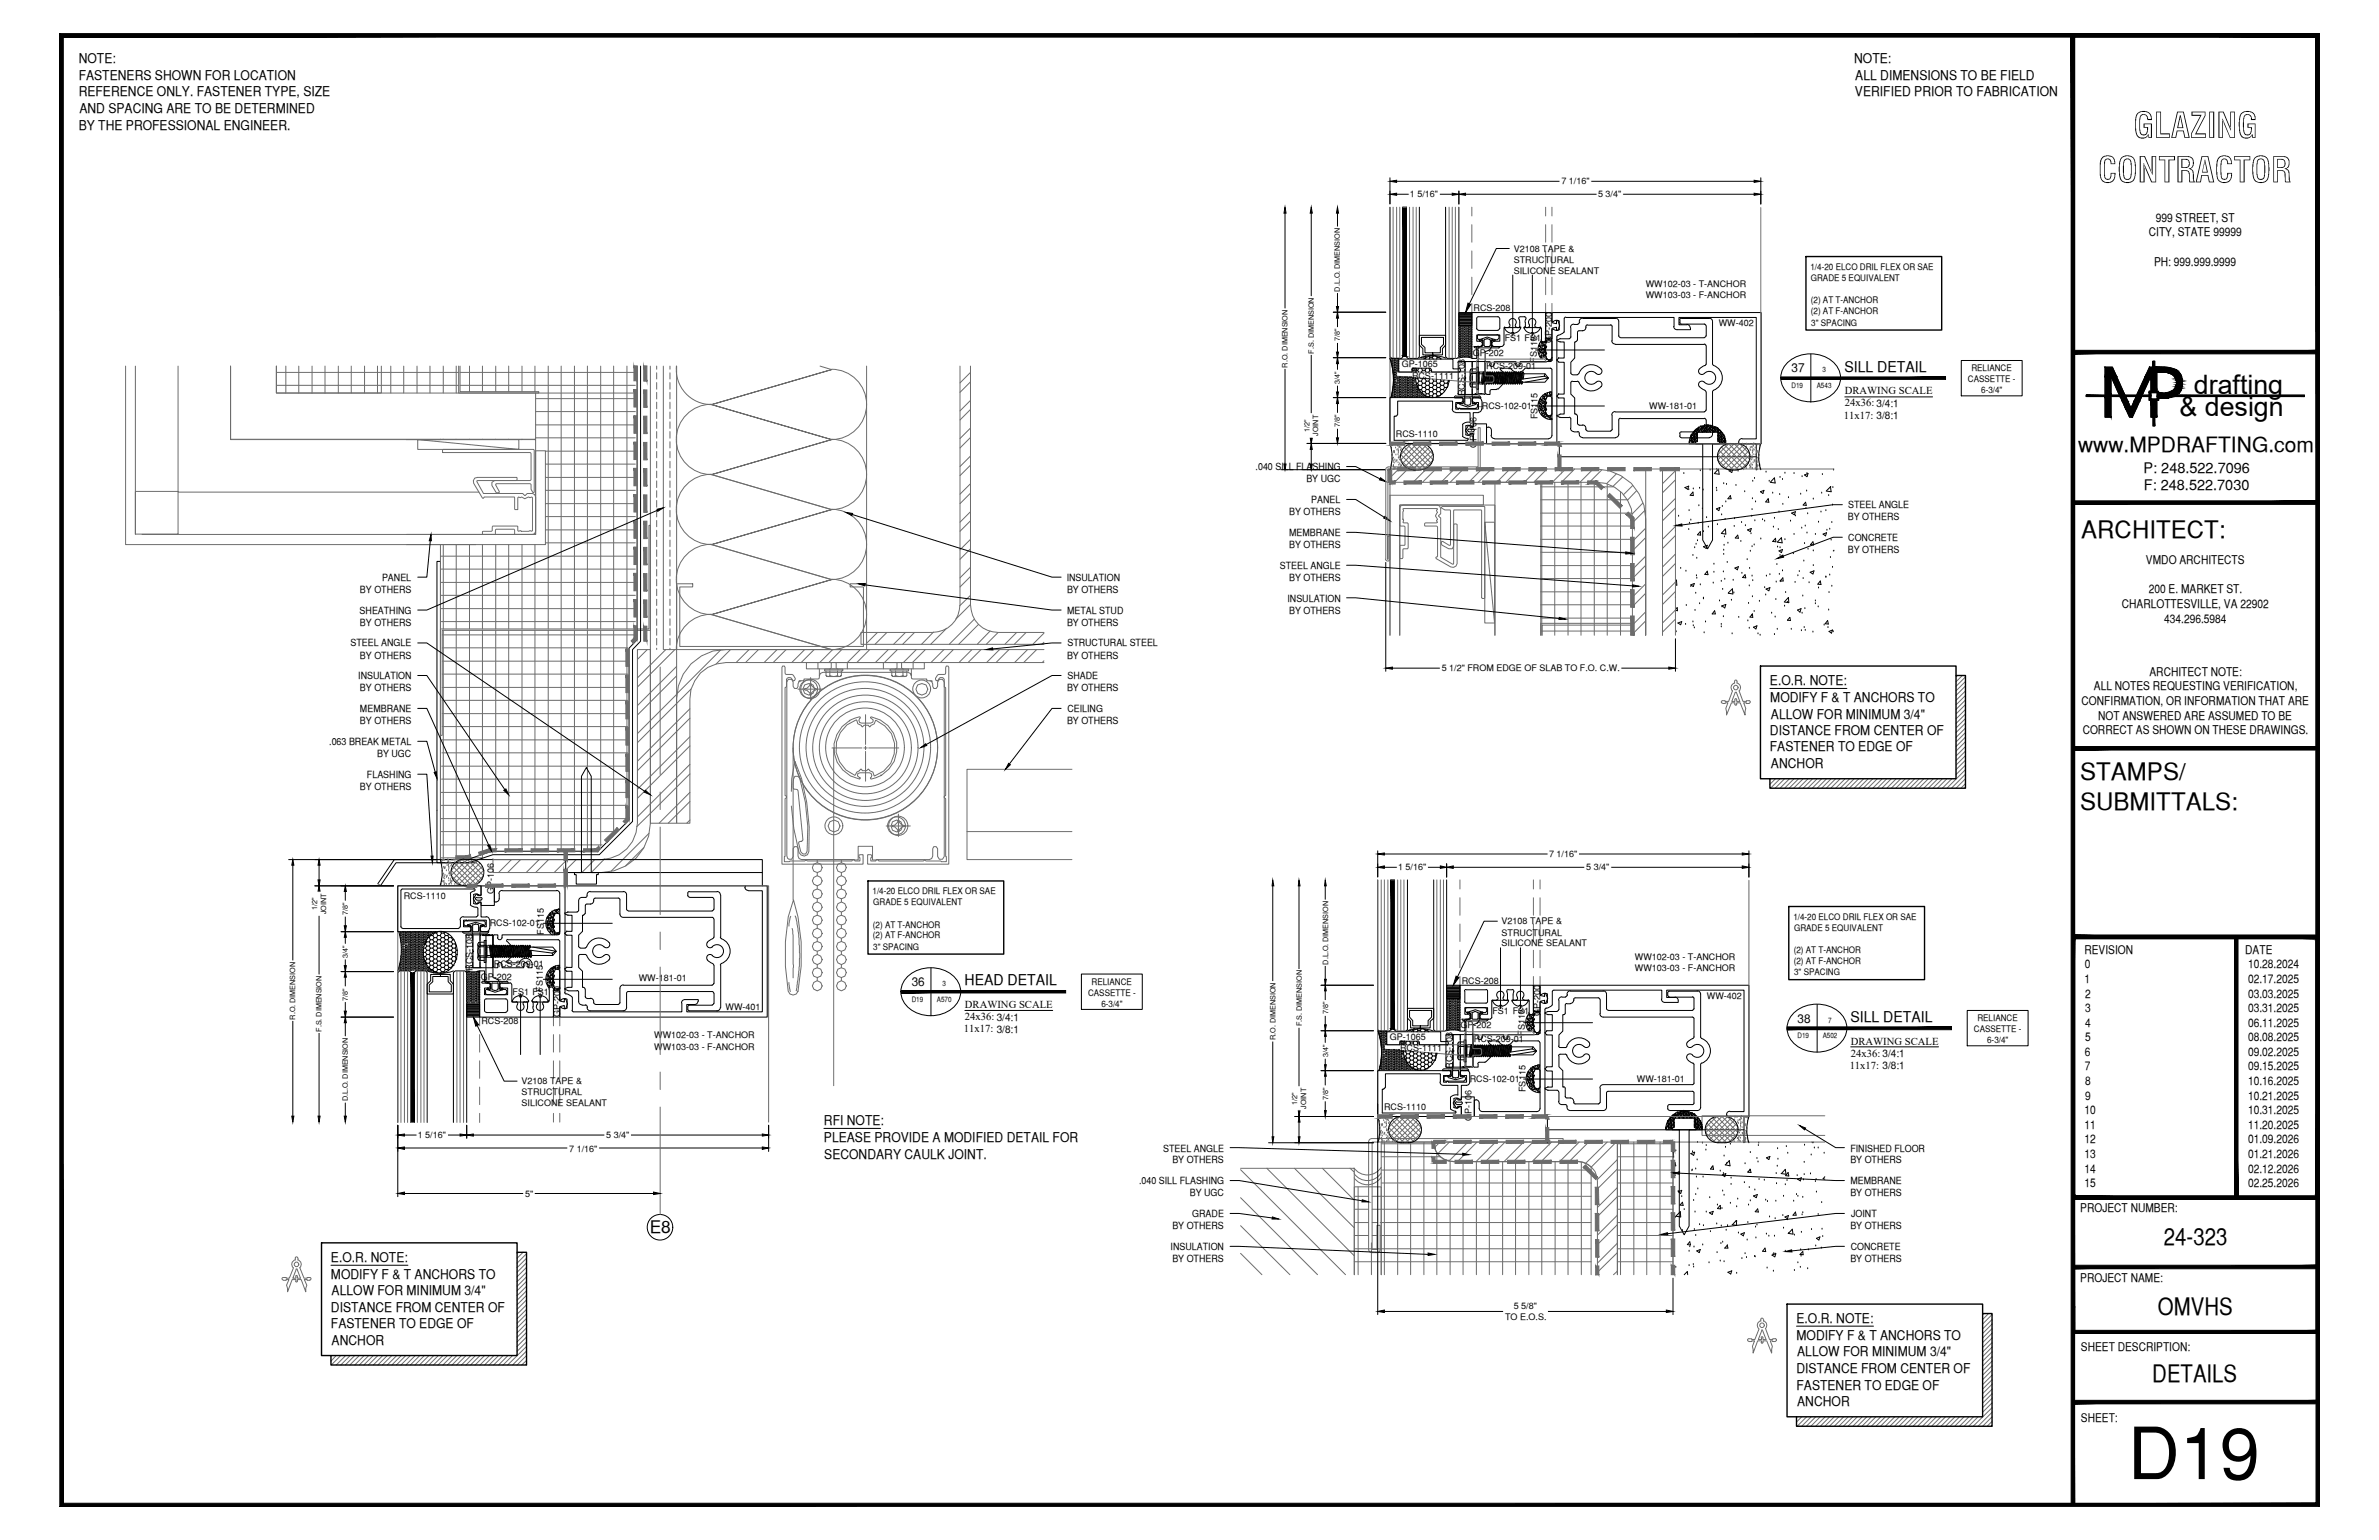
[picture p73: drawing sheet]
<svg xmlns="http://www.w3.org/2000/svg" width="432mm" height="279mm" viewBox="0 0 432 279" stroke-linecap="round" stroke-linejoin="round" font-family="sans-serif">
<defs><g id="words">
<text font-size="13.1" x="386.2" y="268.4">D19</text>
<g font-size="6.3">
<text x="387.2" y="25">GLAZING</text>
<text x="380.8" y="33.1">CONTRACTOR</text>
</g>
<g font-size="4.9">
<text x="398.2" y="71.5">drafting</text>
<text x="395.6" y="75.5">&amp; design</text>
</g>
<g font-size="4.4">
<text x="377.8" y="97.5">ARCHITECT:</text>
<text x="377.6" y="141.5">STAMPS/</text>
<text x="377.6" y="146.9">SUBMITTALS:</text>
<text x="392.7" y="225.8">24-323</text>
<text x="391.7" y="238.5">OMVHS</text>
<text x="390.7" y="250.7">DETAILS</text>
</g>
<text font-size="3.8" x="377.2" y="82">www.MPDRAFTING.com</text>
<text font-size="3.1" x="117.9" y="223.8">E8</text>
<g font-size="2.7">
<text x="334.8" y="67.4">SILL DETAIL</text>
<text x="175.1" y="178.8">HEAD DETAIL</text>
<text x="335.9" y="185.4">SILL DETAIL</text>
</g>
<g font-size="2.6">
<text x="389.1" y="85.8">P: 248.522.7096</text>
<text x="389.1" y="89">F: 248.522.7030</text>
</g>
<g font-size="2.4">
<text x="14.3" y="11.4">NOTE:</text>
<text x="336.5" y="11.4">NOTE:</text>
<text x="14.3" y="14.5">FASTENERS SHOWN FOR LOCATION</text>
<text x="14.3" y="17.5">REFERENCE ONLY. FASTENER TYPE, SIZE</text>
<text x="336.7" y="17.5">VERIFIED PRIOR TO FABRICATION</text>
<text x="336.7" y="14.5">ALL DIMENSIONS TO BE FIELD</text>
<text x="14.3" y="23.5">BY THE PROFESSIONAL ENGINEER.</text>
<text x="14.4" y="20.4">AND SPACING ARE TO BE DETERMINED</text>
<text x="321.2" y="124.3">E.O.R. NOTE:</text>
<text x="321.3" y="127.4">MODIFY F &amp; T ANCHORS TO</text>
<text x="321.4" y="130.4">ALLOW FOR MINIMUM 3/4&quot;</text>
<text x="321.2" y="133.3">DISTANCE FROM CENTER OF</text>
<text x="321.2" y="136.3">FASTENER TO EDGE OF</text>
<text x="321.4" y="139.4">ANCHOR</text>
<text x="149.5" y="204.2">RFI NOTE:</text>
<text x="149.5" y="207.1">PLEASE PROVIDE A MODIFIED DETAIL FOR</text>
<text x="149.6" y="210.2">SECONDARY CAULK JOINT.</text>
<text x="60.1" y="229">E.O.R. NOTE:</text>
<text x="60.1" y="232">MODIFY F &amp; T ANCHORS TO</text>
<text x="60.1" y="238">DISTANCE FROM CENTER OF</text>
<text x="60.2" y="235">ALLOW FOR MINIMUM 3/4&quot;</text>
<text x="60.1" y="241">FASTENER TO EDGE OF</text>
<text x="60.2" y="244">ANCHOR</text>
<text x="326.1" y="240.1">E.O.R. NOTE:</text>
<text x="326.1" y="243.1">MODIFY F &amp; T ANCHORS TO</text>
<text x="326.1" y="249.1">DISTANCE FROM CENTER OF</text>
<text x="326.2" y="246.1">ALLOW FOR MINIMUM 3/4&quot;</text>
<text x="326.1" y="252.1">FASTENER TO EDGE OF</text>
<text x="326.2" y="255.1">ANCHOR</text>
</g>
<g font-size="2.2">
<text x="391.3" y="40.2">999 STREET, ST</text>
<text x="390" y="42.9">CITY, STATE 99999</text>
<text x="391" y="48.2">PH: 999.999.9999</text>
<text x="325.2" y="67.6">37</text>
<text x="389.5" y="102.3">VMDO ARCHITECTS</text>
<text x="390" y="107.6">200 E. MARKET ST.</text>
<text x="385.1" y="110.3">CHARLOTTESVILLE, VA 22902</text>
<text x="392.8" y="113">434.296.5984</text>
<text x="380" y="125.2">ALL NOTES REQUESTING VERIFICATION,</text>
<text x="390.1" y="122.6">ARCHITECT NOTE:</text>
<text x="377.8" y="127.9">CONFIRMATION, OR INFORMATION THAT ARE</text>
<text x="380.8" y="130.6">NOT ANSWERED ARE ASSUMED TO BE</text>
<text x="378" y="133.2">CORRECT AS SHOWN ON THESE DRAWINGS.</text>
<text x="378.3" y="173">REVISION</text>
<text x="407.5" y="173">DATE</text>
<text x="165.5" y="178.9">36</text>
<text x="378.3" y="178.3">1</text>
<text x="378.4" y="175.7">0</text>
<text x="408" y="175.7">10.28.2024</text>
<text x="408" y="178.3">02.17.2025</text>
<text x="326.3" y="185.5">38</text>
<text x="378.5" y="181">2</text>
<text x="378.5" y="183.6">3</text>
<text x="408" y="181">03.03.2025</text>
<text x="408" y="183.6">03.31.2025</text>
<text x="378.4" y="191.6">6</text>
<text x="378.5" y="186.2">4</text>
<text x="378.5" y="188.9">5</text>
<text x="408" y="186.2">06.11.2025</text>
<text x="408" y="188.9">08.08.2025</text>
<text x="408" y="191.6">09.02.2025</text>
<text x="378.4" y="194.2">7</text>
<text x="378.5" y="196.8">8</text>
<text x="408" y="194.2">09.15.2025</text>
<text x="408" y="196.8">10.16.2025</text>
<text x="378.3" y="202.1">10</text>
<text x="378.5" y="199.5">9</text>
<text x="408" y="199.5">10.21.2025</text>
<text x="408" y="202.1">10.31.2025</text>
<text x="378.3" y="204.8">11</text>
<text x="378.3" y="207.5">12</text>
<text x="408" y="204.8">11.20.2025</text>
<text x="408" y="207.5">01.09.2026</text>
<text x="378.3" y="210.1">13</text>
<text x="378.3" y="212.7">14</text>
<text x="378.3" y="215.4">15</text>
<text x="408" y="210.1">01.21.2026</text>
<text x="408" y="212.7">02.12.2026</text>
<text x="408" y="215.4">02.25.2026</text>
<text x="377.6" y="219.9">PROJECT NUMBER:</text>
<text x="377.6" y="232.5">PROJECT NAME:</text>
<text x="377.7" y="245.2">SHEET DESCRIPTION:</text>
<text x="377.7" y="257.9">SHEET:</text>
</g>
<g font-size="1.9">
<text x="334.8" y="71.6">DRAWING SCALE</text>
<text x="334.6" y="75.9">11x17: 3/8:1</text>
<text x="334.8" y="73.7">24x36: 3/4:1</text>
<text x="175.1" y="182.9">DRAWING SCALE</text>
<text x="175.1" y="185.1">24x36: 3/4:1</text>
<text x="174.9" y="187.3">11x17: 3/8:1</text>
<text x="335.9" y="189.5">DRAWING SCALE</text>
<text x="335.9" y="191.7">24x36: 3/4:1</text>
<text x="335.7" y="193.9">11x17: 3/8:1</text>
</g>
<g font-size="1.8">
<text x="227.9" y="85.3">.040 SILL FLASHING</text>
<text x="237.1" y="87.5">BY UGC</text>
<text x="234" y="93.5">BY OTHERS</text>
<text x="238" y="91.2">PANEL</text>
<text x="335.4" y="94.4">BY OTHERS</text>
<text x="335.5" y="92.2">STEEL ANGLE</text>
<text x="234" y="97.2">MEMBRANE</text>
<text x="234" y="99.4">BY OTHERS</text>
<text x="335.4" y="100.3">BY OTHERS</text>
<text x="335.5" y="98.2">CONCRETE</text>
<text x="65.3" y="107.6">BY OTHERS</text>
<text x="69.3" y="105.3">PANEL</text>
<text x="193.6" y="105.4">INSULATION</text>
<text x="193.7" y="107.6">BY OTHERS</text>
<text x="232.3" y="103.2">STEEL ANGLE</text>
<text x="234" y="105.4">BY OTHERS</text>
<text x="65.3" y="111.3">SHEATHING</text>
<text x="65.3" y="113.5">BY OTHERS</text>
<text x="193.7" y="111.3">METAL STUD</text>
<text x="193.7" y="113.5">BY OTHERS</text>
<text x="233.7" y="109.2">INSULATION</text>
<text x="234" y="111.3">BY OTHERS</text>
<text x="63.6" y="117.3">STEEL ANGLE</text>
<text x="65.3" y="119.5">BY OTHERS</text>
<text x="193.7" y="119.5">BY OTHERS</text>
<text x="193.7" y="117.3">STRUCTURAL STEEL</text>
<text x="65" y="123.3">INSULATION</text>
<text x="65.3" y="125.4">BY OTHERS</text>
<text x="193.7" y="125.4">BY OTHERS</text>
<text x="193.7" y="123.3">SHADE</text>
<text x="65.3" y="129.2">MEMBRANE</text>
<text x="65.3" y="131.4">BY OTHERS</text>
<text x="193.7" y="131.4">BY OTHERS</text>
<text x="193.7" y="129.2">CEILING</text>
<text x="59.8" y="135.1">.063 BREAK METAL</text>
<text x="68.5" y="137.4">BY UGC</text>
<text x="65.3" y="143.3">BY OTHERS</text>
<text x="66.6" y="141.1">FLASHING</text>
<text x="211.1" y="208.9">STEEL ANGLE</text>
<text x="335.9" y="208.9">FINISHED FLOOR</text>
<text x="206.8" y="214.8">.040 SILL FLASHING</text>
<text x="212.8" y="211.1">BY OTHERS</text>
<text x="335.9" y="214.8">MEMBRANE</text>
<text x="335.9" y="211.1">BY OTHERS</text>
<text x="216" y="217">BY UGC</text>
<text x="216.4" y="220.8">GRADE</text>
<text x="335.9" y="217">BY OTHERS</text>
<text x="336" y="220.8">JOINT</text>
<text x="212.5" y="226.8">INSULATION</text>
<text x="212.8" y="223">BY OTHERS</text>
<text x="335.9" y="223">BY OTHERS</text>
<text x="335.9" y="226.8">CONCRETE</text>
<text x="212.8" y="229">BY OTHERS</text>
<text x="335.9" y="229">BY OTHERS</text>
</g>
<g font-size="1.6">
<text x="255.9" y="35.8">1 5/16&quot;</text>
<text x="283.4" y="33.5">7 1/16&quot;</text>
<text x="290.1" y="35.8">5 3/4&quot;</text>
<text x="274.8" y="45.7">V2108 TAPE &amp;</text>
<text x="274.8" y="47.6">STRUCTURAL</text>
<text x="274.8" y="49.7">SILICONE SEALANT</text>
<text x="298.7" y="52.1">WW102-03 - T-ANCHOR</text>
<text x="328.6" y="49">1/4-20 ELCO DRIL FLEX OR SAE</text>
<text x="328.7" y="51.1">GRADE 5 EQUIVALENT</text>
<text x="267.5" y="56.5">RCS-208</text>
<text x="298.7" y="54">WW103-03 - F-ANCHOR</text>
<text x="312" y="59.1">WW-402</text>
<text x="328.7" y="55">(2) AT T-ANCHOR</text>
<text x="328.7" y="57">(2) AT F-ANCHOR</text>
<text x="328.7" y="59.1">3&quot; SPACING</text>
<text x="267.3" y="64.5">GP-202</text>
<text x="273.1" y="61.8">FS1 FS1</text>
<text x="279" y="65.8" transform="rotate(-89 279 65.8)">FS115</text>
<text x="281.7" y="62.2" transform="rotate(-90 281.7 62.2)">GP-200</text>
<text x="254.4" y="66.6">GP-1065</text>
<text x="256.3" y="68.7">RCS-1111</text>
<text x="265.9" y="71.9" transform="rotate(-90 265.9 71.9)">RCS-108</text>
<text x="269.7" y="66.9">RCS-209-01</text>
<text x="357.2" y="69.3">CASSETTE -</text>
<text x="357.8" y="67.3">RELIANCE</text>
<text x="359.6" y="71.3">6-3/4&quot;</text>
<text x="269" y="74.2">RCS-102-01</text>
<text x="279.1" y="76.1" transform="rotate(-90 279.1 76.1)">FS115</text>
<text x="299.3" y="74.2">WW-181-01</text>
<text x="253.4" y="79.3">RCS-1110</text>
<text x="268" y="81.3" transform="rotate(-90 268 81.3)">GP-106</text>
<text x="261.7" y="121.8">5 1/2&quot; FROM EDGE OF SLAB TO F.O. C.W.</text>
<text x="281.2" y="155.5">7 1/16&quot;</text>
<text x="253.7" y="157.9">1 5/16&quot;</text>
<text x="287.9" y="157.9">5 3/4&quot;</text>
<text x="73.3" y="163.1">RCS-1110</text>
<text x="89.7" y="162.2" transform="rotate(-90 89.7 162.2)">GP-106</text>
<text x="158.4" y="162.2">1/4-20 ELCO DRIL FLEX OR SAE</text>
<text x="158.5" y="164.3">GRADE 5 EQUIVALENT</text>
<text x="272.5" y="167.7">V2108 TAPE &amp;</text>
<text x="325.5" y="166.9">1/4-20 ELCO DRIL FLEX OR SAE</text>
<text x="88.9" y="168.1">RCS-102-01</text>
<text x="98.7" y="169.6" transform="rotate(-90 98.7 169.6)">FS115</text>
<text x="158.4" y="168.3">(2) AT T-ANCHOR</text>
<text x="158.4" y="170.2">(2) AT F-ANCHOR</text>
<text x="158.5" y="172.3">3&quot; SPACING</text>
<text x="272.5" y="169.7">STRUCTURAL</text>
<text x="272.5" y="171.7">SILICONE SEALANT</text>
<text x="325.6" y="172.9">(2) AT T-ANCHOR</text>
<text x="325.6" y="168.9">GRADE 5 EQUIVALENT</text>
<text x="85.8" y="176.1" transform="rotate(-90 85.8 176.1)">RCS-108</text>
<text x="87.2" y="177.8">GP-202</text>
<text x="89.7" y="175.4">RCS-209-01</text>
<text x="98.6" y="179.9" transform="rotate(-90 98.6 179.9)">FS115</text>
<text x="116" y="178">WW-181-01</text>
<text x="198.1" y="178.6">RELIANCE</text>
<text x="265.3" y="178.5">RCS-208</text>
<text x="296.7" y="174.2">WW102-03 - T-ANCHOR</text>
<text x="296.7" y="176.2">WW103-03 - F-ANCHOR</text>
<text x="325.6" y="174.9">(2) AT F-ANCHOR</text>
<text x="325.6" y="176.9">3&quot; SPACING</text>
<text x="87.4" y="185.9">RCS-208</text>
<text x="93" y="180.5">FS1 FS1</text>
<text x="101.7" y="184.6" transform="rotate(-90 101.7 184.6)">GP-200</text>
<text x="131.7" y="183.3">WW-401</text>
<text x="197.5" y="180.7">CASSETTE -</text>
<text x="199.9" y="182.6">6-3/4&quot;</text>
<text x="270.9" y="184">FS1 FS1</text>
<text x="279.5" y="184.3" transform="rotate(-90 279.5 184.3)">GP-200</text>
<text x="309.8" y="181.2">WW-402</text>
<text x="358.9" y="185.3">RELIANCE</text>
<text x="118.7" y="188.4">WW102-03 - T-ANCHOR</text>
<text x="118.7" y="190.4">WW103-03 - F-ANCHOR</text>
<text x="252.3" y="188.7">GP-1065</text>
<text x="254.1" y="190.8">RCS-1111</text>
<text x="265.1" y="186.6">GP-202</text>
<text x="267.5" y="189">RCS-209-01</text>
<text x="276.7" y="187.9" transform="rotate(-89 276.7 187.9)">FS115</text>
<text x="358.3" y="187.3">CASSETTE -</text>
<text x="360.7" y="189.2">6-3/4&quot;</text>
<text x="94.7" y="196.7">V2108 TAPE &amp;</text>
<text x="263.7" y="193.9" transform="rotate(-90 263.7 193.9)">RCS-108</text>
<text x="266.8" y="196.3">RCS-102-01</text>
<text x="297.1" y="196.3">WW-181-01</text>
<text x="94.7" y="198.7">STRUCTURAL</text>
<text x="94.7" y="200.7">SILICONE SEALANT</text>
<text x="251.2" y="201.4">RCS-1110</text>
<text x="267.1" y="203.4" transform="rotate(-90 267.1 203.4)">GP-106</text>
<text x="276.9" y="198.1" transform="rotate(-89 276.9 198.1)">FS115</text>
<text x="75.8" y="206.5">1 5/16&quot;</text>
<text x="103.3" y="208.9">7 1/16&quot;</text>
<text x="110" y="206.5">5 3/4&quot;</text>
<text x="95.3" y="217.1">5&quot;</text>
<text x="273.2" y="239.5">TO E.O.S.</text>
<text x="274.8" y="237.5">5 5/8&quot;</text>
</g>
<g font-size="1.3">
<text x="243.2" y="52.9" transform="rotate(-90 243.2 52.9)">D.L.O. DIMENSION</text>
<text x="238.4" y="64.1" transform="rotate(-90 238.4 64.1)">F.S. DIMENSION</text>
<text x="243.2" y="61.9" transform="rotate(-90 243.2 61.9)">7/8&quot;</text>
<text x="233.7" y="66.7" transform="rotate(-90 233.7 66.7)">R.O. DIMENSION</text>
<text x="243.2" y="69.7" transform="rotate(-90 243.2 69.7)">3/4&quot;</text>
<text x="325.2" y="70.4">D19</text>
<text x="329.8" y="70.4">A543</text>
<text x="330.8" y="67.6">3</text>
<text x="243.2" y="77.5" transform="rotate(-90 243.2 77.5)">7/8&quot;</text>
<text x="237.7" y="78.4" transform="rotate(-90 237.7 78.4)">1/2&quot;</text>
<text x="239.3" y="79.1" transform="rotate(-90 239.3 79.1)">JOINT</text>
<text x="57.6" y="165.2" transform="rotate(-90 57.6 165.2)">1/2&quot;</text>
<text x="59.2" y="165.9" transform="rotate(-90 59.2 165.9)">JOINT</text>
<text x="63.1" y="166" transform="rotate(-90 63.1 166)">7/8&quot;</text>
<text x="63.1" y="173.7" transform="rotate(-90 63.1 173.7)">3/4&quot;</text>
<text x="171.1" y="178.9">3</text>
<text x="241" y="175" transform="rotate(-90 241 175)">D.L.O. DIMENSION</text>
<text x="53.6" y="185" transform="rotate(-90 53.6 185)">R.O. DIMENSION</text>
<text x="63.1" y="181.5" transform="rotate(-90 63.1 181.5)">7/8&quot;</text>
<text x="165.5" y="181.8">D19</text>
<text x="170.1" y="181.8">A570</text>
<text x="241" y="184" transform="rotate(-90 241 184)">7/8&quot;</text>
<text x="331.9" y="185.5">7</text>
<text x="58.4" y="187.2" transform="rotate(-90 58.4 187.2)">F.S. DIMENSION</text>
<text x="231.5" y="188.7" transform="rotate(-90 231.5 188.7)">R.O. DIMENSION</text>
<text x="236.3" y="186.2" transform="rotate(-90 236.3 186.2)">F.S. DIMENSION</text>
<text x="241" y="191.7" transform="rotate(-90 241 191.7)">3/4&quot;</text>
<text x="326.3" y="188.4">D19</text>
<text x="330.8" y="188.4">A502</text>
<text x="63.1" y="199.8" transform="rotate(-90 63.1 199.8)">D.L.O. DIMENSION</text>
<text x="235.5" y="200.4" transform="rotate(-90 235.5 200.4)">1/2&quot;</text>
<text x="237" y="201.2" transform="rotate(-90 237 201.2)">JOINT</text>
<text x="241" y="199.5" transform="rotate(-90 241 199.5)">7/8&quot;</text>
</g>
</g></defs>
<!-- layer: SURROUNDING CONDITIONS -->
<g fill="none" stroke="#6c6c6c" stroke-width=".18">
<path d="M254.6 37.6h.7M22.8 66.4v32.4h63.6M24.6 66.4v30.6M32.3 66.4v22.9h54.6M50.2 69.9h33M50.2 67.6h33M51.9 66.4v4.9M54.2 66.4v4.9M56.6 66.4v4.9M59 66.4v4.9M61.4 66.4v4.9M63.8 66.4v4.9"/>
<path d="M66.2 66.4v4.9M68.5 66.4v4.9M69.2 66.4v4.9h-19v-4.9v4.9h47v8.4h-55.4v-13.3v13.4l38.1-.1M70.9 66.4v4.9M73.3 66.4v4.9M73.8 79.8h23.4v17.2h-71.4M75.7 66.4v4.9M75.8 79.8v1.7h18.4v-1.7h-18.4l18.4 1.7M78 66.4v4.9M80.5 66.4v4.9M80.5 79.7v.1M82.8 66.4v4.9"/>
<path d="M82.8 79.7v.1M83.2 66.4v4.9h14.6v-.2h-14.3v-4.7M83.5 69.9h31.8M83.5 67.6h31.8M85.2 66.4v4.7M85.2 79.7v.1M87.6 66.4v4.7M87.6 79.7v.1M90 66.4v4.7M90 79.7v.1M92.3 66.4v4.7M92.3 79.7v.1"/>
<path d="M94.7 66.4v4.7M94.7 79.7v.1M97.1 66.4v4.7M97.1 79.7v.1M97.2 79.4h18.1M97.2 77.1h18.1M97.2 74.7h18.1M97.2 72.3h18.1M97.2 71.3h18.4M99.5 66.4v47.7M101.9 66.4v47.7M104.3 66.4v47.7"/>
<path d="M106.6 66.4v47.7M109 66.4v47.7M111.4 66.4v47.7M113.8 66.4v47.7M115.1 66.4h.5M116.8 66.4h.6M118 66.4v83h4.8v-31.5h-2.3M119.2 66.4v.6M119.2 67.6v1.2M119.2 69.4v1.2M119.2 71.2v1.2M119.2 73v1.2"/>
<path d="M119.2 74.7v1.2M119.2 76.5v1.2M119.2 78.3v1.2M120.4 66.4v51.5M121.6 66.4v.6M121.6 67.6v1.2M121.6 69.4v1.2M121.6 71.2v1.2M121.6 73v1.2M121.6 74.7v1.2M121.6 76.5v1.2M121.6 78.3v1.2"/>
<path d="M129.1 73.3a6.4 6.4 0 0 0-6.4 6.4 6.4 6.4 0 0 0 6.4 6.4M129.1 73.4a6.4 6.4 0 0 1-6.3-7v51.5M129.2 73.4l21.7-6.3-21.7 6.3M148.8 66.4l2.1 .7M150.9 79.7a6.4 6.4 0 0 1 6.4 6.4 6.4 6.4 0 0 1-6.4 6.4l-21.7-6.4M150.9 67a6.4 6.4 0 0 1 6.4 6.4 6.4 6.4 0 0 1-6.4 6.4M150.9 79.8l-21.7-6.4 21.7 6.4M157.3 66.4v39.5M174.2 66.4v43.3a5 5 0 0 1-5 5h-12.9v2.2h33.2M176.1 66.4v43.3a5 5 0 0 0 5.1 5h8.3M176.1 67.6l-1.9 1.9M176.1 72.6l-1.9 1.9"/>
<path d="M176.1 77.7l-1.9 1.9M176.1 69.3l-1.9 1.9M176.1 74.3l-1.9 1.9M176.1 79.4l-1.9 1.9M268.5 73.8h.5M24.6 89.2h7.7v7.7h-7.7zM73.8 97h23.4v-15.2h1.8v17h-25.2M79.9 98.8v57.2v-53.5M80.3 81.6l16.5-.1 .2 .2v7.6l-.2 .1a1.61 1.61 0 0 1-.5-1.6h-6.2l-.1 .2 .6 1.2-.1 .2-.5-.1-.7-1.2v-.6l.5-.3 6.5-.1 .1-4.8-.2-.2h-15.9zM80.5 98.8v15.3M82.8 98.8v15.3M85.2 98.8v15.3"/>
<path d="M86.2 86.7l.5-.1h7.1l.1 .4-.2 .2h-7l-.1 .2 1.2 2.1h7.1l.3 .4 .5-.4h.9l.4 .2 .2 .5v6.2l-.2 .4-.4 .2h-3.1l-.2-1h-3.2l-.2 .2v.8h-2.3v-.5l.1-.1h1.5l.3-1h4.4l.1 .1v.8l.1 .1 .3-.1 .2 .1h1.4l.2-.1 .3 .1 .1-.1v-6l-.1-.1-.3 .1-.3-.1-.7 .3-.5-.3-.3 .1-.3-.1-.1 .1v2.2h-.5l-.2-2.3h-5.4l-.2 .2h-.1l-1.6-2.7-.1-.5zM87.6 98.8v15.3M90 98.8v15.3M92.3 98.8v15.3M94.7 98.8v15.3M97.1 98.8v15.3M99 98.5h16.3M99 96.1h16.3M99 93.7h16.3M99 91.4h16.3M99 89h16.3M99 86.6h16.3"/>
<path d="M99 84.2h16.3M99 81.9h16.3M119.2 80.1v1.2M119.2 81.9v1.2M119.2 83.7v1.2M119.2 85.5v1.2M119.2 87.2v1.3M119.2 89v1.2M119.2 90.8v1.2M119.2 92.6v1.2M119.2 94.4v1.2M119.2 96.2v1.1"/>
<path d="M119.2 98v1.2M119.2 99.8v1.2M121.6 80.1v1.2M121.6 81.9v1.2M121.6 83.7v1.2M121.6 85.5v1.2M121.6 87.2v1.3M121.6 89v1.2M121.6 90.8v1.2M121.6 92.6v1.2M121.6 94.4v1.2M121.6 96.2v1.1"/>
<path d="M121.6 98v1.2M121.6 99.8v1.2M129.1 98.7a6.4 6.4 0 0 0-6.4 6.4 6.4 6.4 0 0 0 6.4 6.4M129.1 86a6.4 6.4 0 0 0-6.4 6.4 6.4 6.4 0 0 0 6.4 6.4M129.2 98.8l21.7-6.3-21.7 6.3M129.2 86.1l21.7-6.3-21.7 6.3M150.9 92.4a6.4 6.4 0 0 1 6.4 6.4 6.4 6.4 0 0 1-6.4 6.4l-21.7-6.4M176.1 82.7l-1.9 1.9M176.1 87.8l-1.9 1.9M176.1 92.8l-1.9 1.9M176.1 97.9l-1.9 1.9M176.1 84.4l-1.9 1.9"/>
<path d="M176.1 89.5l-1.9 1.9M176.1 94.5l-1.9 1.9M176.1 99.6l-1.9 1.9M251.5 85.3v16.2M251.9 85.3v16.2v-4.2h.4v4.2M252.1 84.7a.6 .6 0 0 0-.6 .6M252.1 85.1l-.3 .2M252.1 84.7h16.2v-7.1h.4v7.5h-16.6M252.3 87.5v27.8v-25.4h16.9v1.7h-15.1v23.7v-23.7h17.2v23.7v-27.8h8.4v27.8v-2.2h16.6M252.3 80.2v.6M253.9 85.1l-1.6 1.6M254.2 91.8l.4-.2h6.3l.4 .2 .2 .5v.9l-.4 .5 .4 .3v7.1l2.2 1.3 .1-.2v-7l.2-.1 .5 .1v7l-.2 .5-.5 .2h-.5l-2.6-1.6-.1-.1 .3-.3v-5.3l-.2-.2h-2.1v-.1l.1-.4h2l.2-.2-.2-.3 .2-.2-.4-.6 .4-.6-.2-.4 .2-.3h-.2h-6.1l.2 .3-.2 .2v1.5l.2 .1-.2 .3 1 .3v4.4l-.1 .2h-.8l-.1 1.6-.1 .1h-.4v-2.3l.9-.1v-.1v-3.2l-.2-.2h-.7v-3.1z"/>
<path d="M254.3 82.5l2.7 2.8M254.3 83.4l2.9-2.9 3 2.9-1.8 1.8M254.3 83.6l1.7 1.6M254.5 81.8l3.5 3.5M255 81.2l3.8 3.8M255.5 85.1l-2.4 2.4M255.5 80.8l3.9 3.8M256.2 80.5l-1.9 1.9M256.2 80.5l3.6 3.6M258.1 80.5l-3.5 3.6M258.2 80.5l2 2M258.9 85.1l-2.4 2.4"/>
<path d="M258.9 80.8l-3.9 3.8M259.5 81.2l-3.9 3.8M259.9 81.7l-3.6 3.5M260.2 82.4l-2.8 2.9M260.6 85.1l-2.4 2.4M261.6 92l.2-.1h7.7v16.6l-.1 .1h-.4l-.1-.2v-15.8v-.1h-5l-.1 6.6-.2 .5h-.6l-1.3-.7-.1-.5 .3-.2 1.1 .7 .3-.1v-6.2l-.1-.1h-.9l-.6-.3zM264 85.1l-2.4 2.4M265.6 85.1l-2.4 2.4M269 85.1l-2.4 2.4M269.5 94.7l1.8 18.3v-18.3h-1.8v18.3h1.8M270.7 85.1l-2.4 2.4M274.1 85.1l-2.4 2.4"/>
<path d="M275.7 85.1l-2.4 2.4M279.1 85.1l-2.4 2.4M279.7 93.1h16.5M279.7 90.7h15.6M279.7 88.3h13.1M279.7 97.9h16.6M279.7 95.4h16.6M279.8 87.5v27.8M280.8 85.1l-2.4 2.4M282.2 87.5v27.8M284.2 85.1l-2.5 2.4M284.6 87.5v27.8"/>
<path d="M285.8 85.1l-2.4 2.4M287 87.5v27.8M289.2 85.1l-2.4 2.4M289.4 87.5v27.8M290.8 85.2l-2.3 2.3M291.7 87.8v27.5M293.4 86l-1.8 1.8M294.1 89.2v26.1M294.5 86.6l-1.8 1.7M296.4 88.1l-1.8 1.7M297.1 89l-1.7 1.7M298.2 91.2l-2 2.1"/>
<path d="M298.5 92.6l-2.2 2.3M298.7 95.8l-2.4 2.4M298.7 97.5l-2.4 2.4M304.1 85.4l-2.3 2.4M304.1 90.4l-2.3 2.4M304.1 95.5l-2.3 2.4M304.1 87.1l-2.3 2.3M304.1 92.1l-2.3 2.4M304.1 97.2l-2.3 2.3M304.1 85.1h28.8M304.8 84.8v.6M311.8 82.5l2-2 3.6 3.6"/>
<path d="M311.8 82.4l2.8 2.9M312 81.7l3.5 3.5M312.5 81.2l3.9 3.8M313.1 80.8l3.8 3.8M315.7 80.5l-3.6 3.6M315.8 80.5l1.8 1.9M316.4 80.8l-3.9 3.8M317 81.2l-3.9 3.8M317.4 81.8l-3.5 3.5M317.6 83.6l-1.6 1.6M317.6 83.4l-2.8-2.9-3 2.9 1.8 1.8M317.6 82.5l-2.7 2.8"/>
<path d="M79.9 114.1h37.9v-18.8h.2v19.1h-37.7v19h-.4zM79.9 112.8h35.4M79.9 110.4h35.4M79.9 108h35.4M79.9 105.7h35.4M79.9 103.3h35.4M79.9 100.9h35.4M80.3 120h33.6M80.3 117.5h33.6M80.3 115.2h35M80.5 114.4v41.6M82.8 114.4v41.6"/>
<path d="M85.2 114.4v41.6M87.6 114.4v41.2h-7.7M90 114.4v39.9M92.3 114.4v39.9M94.7 114.4v39.9M97.1 114.4v39.9M99.5 114.4v39.9M101.9 114.4v39.9M104.3 114.4v39.9M106.6 114.4v39.9M109 114.4v39.1M111.4 114.4v36.8"/>
<path d="M113.8 114.4v34.4M115.7 117.9h2.3v31.5a8.9 8.9 0 0 1-8.8 8.9h-19.7v-2.3h19.7a6.6 6.6 0 0 0 6.5-6.6zM115.8 117.9h-.1M117.5 117.9l-1.8 1.7M119.2 101.5v1.2M119.2 103.3v1.2M119.2 105.1v1.2M119.2 106.9v1.2M119.2 108.7v1.2M119.2 110.5v1.1M119.2 112.3v1.2M119.2 114v1.3"/>
<path d="M119.2 115.8v1.2M119.2 117.6v.3M120.8 117.9l-5.1 5.1M121.6 101.5v1.2M121.6 103.3v1.2M121.6 105.1v1.2M121.6 106.9v1.2M121.6 108.7v1.2M121.6 110.5v1.1M121.6 112.3v1.2M121.6 114v1.3M121.6 115.8v1.2"/>
<path d="M121.6 117.6v.3M122.5 117.9l-6.8 6.8M122.8 105.9h2.9v.6h-2.3v10.8h33.3v-10.8h-2.4v-.6h3v12h-34.5zM129.1 111.4a6.4 6.4 0 0 0-6.4 6.4M129.2 111.5l21.7-6.3-21.7 6.3M130.8 117.9l-7.9 8M132.6 117.9l-2.6 2.6M136 117.9l-2.4 2.3M137.7 117.9l-2.4 2.3M141 117.9l-2.3 2.3M142.7 117.9l-2.4 2.3M146 117.9l-2.3 2.3"/>
<path d="M147.8 117.9l-2.4 2.3M150.9 105.1a6.4 6.4 0 0 1 6.4 6.4 6.4 6.4 0 0 1-6.4 6.4l-21.7-6.4M151.1 117.9l-2.3 2.3M152.8 117.9l-2.4 2.3M156.1 117.9l-2.3 2.3v1.1M157.9 117.9l-2.4 2.3M159.3 114.7l-2 2M161 114.7l-2.2 2.2M161.2 117.9l-2.3 2.3M162.9 117.9l-2.4 2.3M164.3 114.7l-2.1 2.2M166 114.7l-2.2 2.2"/>
<path d="M166.3 117.9l-2.3 2.3M168 117.9l-2.4 2.3M169.4 114.7l-2.1 2.2M171.3 117.9l-2.3 2.3M171.8 114l-2.9 2.9M173 117.9l-2.3 2.3M176.1 102.9l-1.9 1.9M176.1 108l-1.9 1.9M176.1 104.6l-1.9 1.9M176.1 109.7l-2.6 2.6M176.4 117.9l-2.3 2.3M176.8 112.3l-4.5 4.6"/>
<path d="M177.6 113.3l-3.6 3.6M178.1 117.9l-2.4 2.3M179.7 114.5l-2.3 2.4M181.2 114.7l-2.2 2.2M181.4 117.9l-2.3 2.3M183.1 117.9l-2.3 2.3M184.5 114.7l-2.1 2.2M186.2 114.7l-2.1 2.2M186.5 117.9l-2.4 2.3M188.2 117.9l-2.4 2.3M189.5 117.9h-57.7a8.9 8.9 0 0 0-9 8.8v22.7h2.4v-22.7a6.5 6.5 0 0 1 6.6-6.5h57.7M189.5 114.9l-2 2"/>
<path d="M189.5 119.9l-.3 .3M189.5 116.5l-.4 .4M251.5 101.4a.41 .41 0 0 0 .4 .4 .41 .41 0 0 0 .4-.4M279.7 114.5h16.6M279.7 112.1h16.6M279.7 109.7h16.6M279.7 107.4h16.6M279.7 102.6h16.6M279.7 100.2h16.6M296.3 115.3v-21.3a6.5 6.5 0 0 0-6.5-6.5h-37.5v-2.4h37.5a8.9 8.9 0 0 1 8.9 8.9v21.3v-30.2h3.1v30.2v-30.2h2.3v30.2M298.7 111l-2.4 2.4h-16.4v1.9M298.7 102.6l-2.4 2.4h-16.6"/>
<path d="M298.7 100.9l-2.4 2.4M298.7 105.9l-2.4 2.4M298.7 107.6l-2.4 2.4M298.7 112.6l-2.4 2.5M304.1 100.5l-2.3 2.4M304.1 105.6l-2.3 2.3M304.1 110.7l-2.3 2.3M304.1 102.2l-2.3 2.4M304.1 107.3l-2.3 2.4M304.1 112.3l-2.3 2.4M80.1 139h33.8M80.2 136.6h33.7"/>
<path d="M80.2 134.2h33.7M80.3 131.8h33.6M80.3 129.5h33.6M80.3 127.1h33.6M80.3 124.7h33.6M80.3 122.3h33.6M122.8 122.6l-7.1 7.1M122.8 120.9l-7.1 7.1M122.8 126l-7.1 7.1M125.2 128.6l-9.5 9.5M125.2 133.7l-9.5 9.5M125.2 138.7l-9.5 9.5"/>
<path d="M125.2 130.3l-9.5 9.5M125.2 135.3l-9.5 9.5M125.4 125l-9.7 9.7M142 120.8h.4l.1 .3 .1 1.2 1.2 .1 .5 .7-.1 .3-.2 .2-.6-.7-.5 .2-.2 .2v1.3l-.2 .2v19.5l.2 .2v.2l-.2 .2v10.5h-.1v.9h.9l.1-.1h2.6l.3-.2 .3 .2h8l.1-.2h.4l.1 .2h.9v-.6l-.2-.1v-.3l.2-.1h.6v1.7h-14.8v-35.7zM144 135.7v27.6M144.8 125h4.5M145.4 123.5h-.4v.2M146 125l.4-.1 .6-.6 .1-.3 .2 .3 .5 .6 .4 .1-.9 .7-.2 .5-.1-.5-.6-.5h-.3zM146.4 120.2h21.4v1.1h-21.4zM147.1 122.9v4.1M148.5 120.2v1.1M148.7 121.3v1.8l-2.8 .1v.3l-.9 .1-.3 1.3h-.5l-.2-.4v-.7l-.3-.5h-.6l-.3 .5v31.5l.1 .4 .3 .2h.5l.3-.5v-1.4l.2-.4h.5l.1 .4v1.3l.2 .5 .5 .2"/>
<path d="M149.7 121.4h3.3v.3h-3.3zM149.9 121.7v.9M150.6 121.7v.9M150.9 120.2v1l-.3 .2M151 135.7h5.5M151.3 135.7v61.3M151.8 120.2v1l.3 .2M152 121.7v.9M152.7 121.7v.9a.41 .41 0 0 1-.7 0 1.38 1.38 0 0 1-1.4 0 .41 .41 0 0 1-.7 0l.3 .1h2.2l.3-.1M152.8 131.8l1.4-1v-.1l1.8-.7 .1 .1-.2 .6 .1 .4 .3 .1h1.8l.3-.2 .1-.4-.4-.3-.1-.1 .1-.2a5.7 5.7 0 0 1 4.7 4.7 5.7 5.7 0 0 1-2.8 6l-.1-.1v.1l-1.8 .7-.1-.3 .2-.4-.1-.4-.3-.1h-1.7l-.4 .1-.1 .5 .5 .3v.1l-.1 .2a5.7 5.7 0 0 1-3.2-9.6zM156.3 131.7l.2 .2 .3-.3h.8l.3 .3 .2-.2M156.3 131.6l-.6-.3-.3-.7a5.3 5.3 0 0 0-3.7 4.9 5.3 5.3 0 0 0 3.5 5.2 1.25 1.25 0 0 1 .8-.9l.3-.3 .2 .3h.8l.3-.3 .3 .3 .5 .3 .3 .7a5.3 5.3 0 0 0 3.7-5 5.3 5.3 0 0 0-3.5-5.1l-.2 .6-.6 .3"/>
<path d="M156.8 135.7h.6M157.1 129.7v5.4M157.1 135.4v.6M157.1 136.3v5.4M157.7 135.7h5.4M160.3 120.2v1.1M161.5 121.4h3.4v.3h-3.4zM161.9 121.7v.9l.3 .1-.3-.1M162.6 121.7v.9M162.8 120.2v1l-.4 .2M163.6 120.2v1l.4 .2M163.9 121.7v.9a1.26 1.26 0 0 1-1.3 0l-.4 .1h2.3l.1-.1v-.9"/>
<path d="M163.9 122.6a.41 .41 0 0 0 .7 0M165.4 121.3v1.3l-.2-.4-.4-.2h-15.4l-.5 .2-.2 .4M165.4 122.6l.1 .5 2.7 .1v.3l.9 .1 .4 1.3h.4l.3-.4v-.7l.3-.5h.6l.3 .5v31.6l-.3 .5h-.6l-.3-.5v-1.4l-.3-.4h-.4l-.2 .4v1.3l-.2 .5-.4 .2h-10.3v-2.5h-2.6v2.5h-1M165.7 120.2v1.1M168.8 123.5h.4v.2M171.8 120.8h.3l.1 .3v35.7h-14.7v-1.7h.6l.1 .1v.3l-.1 .1v.6h.8l.2-.2h.3l.1 .2h8.1l.2-.2 .3 .2h2.7l.1 .1h.9v-.9h-.2v-10.5l-.2-.2v-.2l.2-.2v-19.5l-.2-.2v-1.3l-.1-.2-.6-.2-.5 .7-.4-.3 .4-.9 1.4-.1v-1.2zM194.6 139.6h-19.1v16.4h19.1M79.9 153.3h29.4M80 150.9h31.7M80 148.5h33.9M80.1 146.1h33.8M80.1 143.8h33.8"/>
<path d="M80.1 141.4h33.8M81.9 158.8l2.9-2.8 3 2.9-1.8 1.7M81.9 157.9l2.8 2.8M82 158.9l1.6 1.7M82.2 157.2l3.5 3.5M82.5 156.7l3.9 3.8M83.1 156.2l4 3.9M83.8 156l-1.9 1.9M83.9 156l3.6 3.6M85.8 156l-3.6 3.5M85.9 156l1.9 1.9M86.4 156v.5"/>
<path d="M86.6 156.2l-3.9 3.9M87.1 156.6l-3.9 3.9M87.6 157.2l-3.6 3.5M87.8 157.9l-2.8 2.8M89.5 156h.1M92.8 156l-2.3 2.3M94.5 156l-2.4 2.3M97.9 156l-2.4 2.3M99.6 156l-2.4 2.3M102.4 154.4h.6M102.9 156l-2.3 2.3M104.6 156l-2.4 2.3"/>
<path d="M107.9 156l-2.3 2.3M109.7 155.8l-2.4 2.5M116.8 153.8l-3.3 3.3M117.8 151.2l-6.9 6.9M125.2 140.4l-9.6 9.6M125.2 143.8l-5.6 5.6M125.2 148.8l-.5 .6M125.2 145.4l-3.9 4M143.6 143.6l.1-2.3 .6-3.2a35.2 35.2 0 0 1 2.5 16.4l-.2 .6-.6 .2-.6-.2-.4-.4-.9-4.4-.5-4.1M144.3 140.8h.5l.4 .4 1 4.3 .4 4.5-.1 4.4-.3 .5h-.5l-.3-.3-.4-1.6v-.2l.7-.3v-.2l-.9-8.9-.1-.1-.7-.2a3.8 3.8 0 0 1 .3-2.3zM148.3 156v.5M148.3 158.3v.6"/>
<path d="M152.7 156v.5M152.7 158.3v.6M154.8 156h-9.3h9.3M160.8 149.9h4.4M161.9 149.9l.5-.2 .5-.5 .2-.5 .1 .5 .6 .5 .4 .2-.4 .1-.6 .6-.1 .4-.2-.4-.5-.6zM163.1 147.7v4.1M175.5 150.9h19.1M252.5 159.6h.5M68.6 160.3l.5 .4M143.2 178.2l.2 1.7M143.5 166.2l-.3 1.8M143.8 168.5l.2 1.2v7.7"/>
<path d="M144 163.3a34.2 34.2 0 0 1 .8 16.5l-.3 .5-.5 .2-.6-.2-.3-.5-.5-4.5v-4.4l.5-4.5zM144.3 166.2a31.8 31.8 0 0 1 .3 13.3l-.1 .3M148.3 160.7v.6M148.3 163.1v.5M148.3 165.5v.6M148.3 167.8v.6M148.3 170.2v.6M148.3 172.6v.6M148.3 175v.6M148.3 177.4v.5M152.7 160.7v.6M152.7 163.1v.5"/>
<path d="M152.7 165.5v.6M152.7 167.8v.6M152.7 170.2v.6M152.7 172.6v.6M152.7 175v.6M152.7 177.4v.5M74.6 203.6h.6M225.2 212.2l19 19.1M225.2 217.3l13.9 14M229.9 212l15.9 15.8M234.9 212l10.9 10.8M240 212l5.8 5.7"/>
<path d="M245 212l.8 .7M245.8 219.4h2.6M245.8 217h2.6M246.5 215.3v16M249 219.4h39.8M249 217h39.8M250.1 202.2v.7M250.7 214.6h38.1M250.7 212.3h38.1M250.7 209.9h10.7M250.7 207.5h9.5M250.7 211.8a2.95 2.95 0 0 1-4.9 .1"/>
<path d="M250.7 212.8a2.95 2.95 0 0 1-4.9 .1M250.7 213.6a2.95 2.95 0 0 1-4.9 .1M251.3 207.2v24.1M252.1 205.5l2.9-2.9 2.9 2.9M252.1 204.6l2.7 2.7M252.2 205.6l1.5 1.7M252.3 203.8l3.5 3.5M252.7 203.3l3.9 3.8M253.3 202.8l3.9 4M253.7 207.2v24.1M254 202.6l-1.9 1.9M254.1 202.6l3.6 3.6"/>
<path d="M256 202.6l-3.6 3.6M256 207.2v24.1M256 202.6l2 2M256.7 202.8l-3.8 3.9M257.3 203.3l-3.9 3.8M257.7 203.8l-3.5 3.5M257.9 204.5l-2.8 2.8M257.9 205.5l-1.7 1.8M258.4 207.2v24.1M260.8 209.2v22.1M261.4 207.2l-1.1 1M263.1 207.2l-2.2 2.2"/>
<path d="M263.2 210.7v20.6M263.7 210.7a3.5 3.5 0 0 1-3.5-3.5h-9.5v24.1v-16h-4.9v16v-19.3h-20.6M263.8 210.8h22.6M265.6 210.8v20.5M266 207.2h.6M266.4 207.2l-3.4 3.4M268 210.8v20.5M268.1 207.2l-3.6 3.6M270.3 210.8v20.5M271.5 207.2l-3.6 3.6M272.7 210.8v20.5M273.2 207.2l-3.6 3.6"/>
<path d="M275.1 210.8v20.5M276.5 207.2l-3.5 3.6M277.5 210.8v20.5M278.3 207.2l-3.6 3.6M279.8 210.8v20.5M281.6 207.2l-3.5 3.6M282.3 210.8v20.5M283.3 207.2l-3.6 3.6M284.6 210.8v20.5M286.4 210.7a3.9 3.9 0 0 1 2.4 1M286.6 207.2l-3.5 3.6M287 210.8v20.5"/>
<path d="M288.4 207.2l-3.6 3.6M288.8 211.7v19.6M291.7 207.2l-3.9 3.9M293.4 207.2l-4.6 4.6M293.6 219.4h10.1M293.6 217h10.1M293.6 214.6h10.1M293.6 212.3h10.1M293.6 209.9h10.1M293.6 207.5h10.1M293.6 210.4l-3.7 3.7M293.6 215.5l-3.7 3.6"/>
<path d="M293.6 212.1l-3.7 3.6M293.6 217.1l-3.7 3.6M294.1 207.2v24.1M296.5 207.2v24.1M298.9 207.2v24.1M301.3 207.2v24.1M303.3 207.2h.7M303.5 206.9v.6M309.6 204.5l2.8 2.8M309.6 205.5l2.9-2.9 3 2.9M309.6 205.5l1.7 1.8M309.8 203.8l3.6 3.5"/>
<path d="M310.3 203.3l3.8 3.8M310.8 202.8l3.9 3.9M311.5 202.6l-1.9 2M311.6 202.6l3.6 3.6M313.5 202.6l-3.6 3.6M313.6 202.6l1.9 1.9M314.3 202.8l-4 4M314.8 203.3l-3.8 3.8M315.2 203.8l-3.5 3.5M315.4 205.6l-1.6 1.7M315.5 204.6l-2.8 2.7M331.2 207.2h-27.5v24.1v-24.1h-10.1v24.1v-24.1h-33.4a3.5 3.5 0 0 0 3.6 3.6h22.6a3.6 3.6 0 0 1 3.5 3.5v17"/>
<path d="M331.2 202.4h-22.3v3.6h22.3M225.2 222.4l8.9 8.9M225.2 227.4l3.8 3.9M245.8 228.9h43M245.8 226.6h43M245.8 224.2h2.6M245.8 221.8h2.6M248.4 226.7v-19.5a.6 .6 0 0 1 .6-.6h34.7v.6h-34.7v19.5h.9v-4.4h.6v4.4M248.4 226.7a.6 .6 0 0 0 .6 .6h.9M248.9 225.5v5.8M249 224.2h.9M249 221.8h.9"/>
<path d="M250.5 226.7a.6 .6 0 0 1-.6 .6M250.5 224.2h38.3M250.5 221.8h38.3M293.6 228.9h10.1M293.6 226.6h10.1M293.6 224.2h10.1M293.6 221.8h10.1M293.6 220.5l-3.7 3.6M293.6 225.6l-3.7 3.6M293.6 230.6l-.7 .7M293.6 222.2l-3.7 3.6M293.6 227.3l-3.7 3.5"/>
<circle cx="146.8" cy="125" r="1.62"/>
<circle cx="146.8" cy="125.1" r="1.06"/>
<circle cx="147.1" cy="125" r="1.75"/>
<circle cx="157" cy="135.6" r="11.9"/>
<circle cx="157" cy="135.6" r="10.7"/>
<circle cx="157" cy="135.6" r="7.1"/>
<circle cx="157.1" cy="135.7" r="13.1"/>
<circle cx="157.1" cy="135.6" r="13.1"/>
<circle cx="157.1" cy="135.7" r="8.4"/>
<circle cx="157.1" cy="135.7" r="9.6"/>
<circle cx="167.3" cy="125" r="1.62"/>
<circle cx="167.3" cy="125.1" r="1.06"/>
<circle cx="148.3" cy="157.4" r=".89"/>
<circle cx="148.3" cy="159.8" r=".89"/>
<circle cx="151.4" cy="149.8" r="1.62"/>
<circle cx="151.4" cy="149.9" r="1.08"/>
<circle cx="152.7" cy="157.4" r=".89"/>
<circle cx="152.7" cy="159.8" r=".89"/>
<circle cx="162.7" cy="149.8" r="1.62"/>
<circle cx="162.8" cy="149.9" r="1.08"/>
<circle cx="163" cy="149.8" r="1.75"/>
<circle cx="148.3" cy="171.7" r=".89"/>
<circle cx="148.3" cy="176.5" r=".89"/>
<circle cx="148.3" cy="166.9" r=".89"/>
<circle cx="148.3" cy="162.2" r=".89"/>
<circle cx="148.3" cy="164.5" r=".89"/>
<circle cx="148.3" cy="169.3" r=".89"/>
<circle cx="148.3" cy="174.1" r=".89"/>
<circle cx="148.3" cy="178.8" r=".89"/>
<circle cx="152.7" cy="162.2" r=".89"/>
<circle cx="152.7" cy="171.7" r=".89"/>
<circle cx="152.7" cy="176.5" r=".89"/>
<circle cx="152.7" cy="166.9" r=".89"/>
<circle cx="152.7" cy="164.5" r=".89"/>
<circle cx="152.7" cy="169.3" r=".89"/>
<circle cx="152.7" cy="174.1" r=".89"/>
<circle cx="152.7" cy="178.8" r=".89"/>
</g>
<g fill="none" stroke="#000" stroke-width=".18">
<path d="M306.8 79.6h.1M306.9 79.9h.1M306.9 79.2h.1M307 79.2h.1M307 79h.1M307 79.9h.1M307 79.3h.1M307 79.8h.1M307 79.4h.1M307 79.5h.1M307 79.1h.1M307.1 79.7h.1"/>
<path d="M307.1 79.9h.1M307.1 79.8h.1M307.1 79h.1M307.1 79.1h.1M307.1 79.5h.1M307.1 79.6h.1M307.2 79.6h.1M307.3 78.8h.1M307.3 79.2h.1M307.3 79.8h.1M307.4 78.5h.1M307.4 78.7h.1"/>
<path d="M307.4 79.8h.1M307.4 79.2h.1M307.4 78.6h.1M307.4 79.4h.1M307.5 78.8h.1M307.5 79h.1M307.5 78.5h.1M307.5 79.5h.1M307.5 79.2h.1M307.5 79.3h.1M307.6 79.8h.1M307.6 79.5h.1"/>
<path d="M307.6 78.9h.1M307.6 78.3h.1M307.6 79.9h.1M307.6 79.2h.1M307.6 78.4h.1M307.7 79.4h.1M307.7 78.8h.1M307.7 78.2h.1M307.7 78.3h.1M307.7 78.7h.1M307.7 79.2h.1M307.7 79.8h.1"/>
<path d="M307.8 79.8h.1M307.8 79h.1M307.8 78.2h.1M307.8 78h.1M307.8 78.1h.1M307.8 78.3h.1M307.9 78h.1M307.9 78.5h.1M307.9 79h.1M307.9 79.5h.1M307.9 78.7h.1M307.9 78.8h.1"/>
<path d="M307.9 79.6h.1M307.9 79.1h.1M307.9 78.4h.1M308 79.1h.1M308 79.2h.1M308 79.3h.1M308 78.8h.1M308 78h.1M308 79.6h.1M308 79.7h.1M308.1 78.2h.1M308.1 78.7h.1"/>
<path d="M308.1 79.2h.1M308.1 79.8h.1M308.1 79.9h.1M308.1 79.3h.1M308.1 78h.1M308.1 79.4h.1M308.1 77.9h.1M308.2 77.9h.1M308.2 78h.1M308.3 77.9h.1M308.3 78h.1M308.3 78.4h.1"/>
<path d="M308.3 77.7h.1M308.4 78.1h.1M308.4 78.4h.1M308.4 78.3h.1M308.4 77.7h.1M308.4 78.2h.1M308.5 78.2h.1M308.5 78h.1M308.6 77.5h.1M308.6 78h.1M308.6 77.9h.1M308.7 78h.1"/>
<path d="M308.7 77.4h.1M308.8 77.7h.1M308.8 78.2h.1M308.8 77.8h.1M308.8 77.9h.1M308.9 78.2h.1M308.9 78.3h.1M308.9 78.1h.1M308.9 77.5h.1M308.9 77.9h.1M309 77.5h.1M309 78h.1"/>
<path d="M309 78.4h.1M309 77.7h.1M309.1 78.4h.1M309.1 77.8h.1M309.1 77.9h.1M309.1 77.6h.1M309.2 77.7h.1M309.2 78.2h.1M309.2 77.5h.1M309.2 77.6h.1M309.3 77.8h.1M309.3 78h.1"/>
<path d="M309.3 78.1h.1M309.3 77.4h.1M309.4 77.5h.1M309.4 78h.1M309.4 78.3h.1M309.4 77.2h.1M309.4 77.3h.1M309.5 77.2h.1M309.5 77.7h.1M309.5 78.3h.1M309.5 77.9h.1M309.6 78.2h.1"/>
<path d="M309.6 77.6h.1M309.6 77.8h.1M309.7 77.5h.1M309.7 78h.1M309.7 77.3h.1M309.7 78.4h.1M309.8 77.4h.1M309.8 77.6h.1M309.8 77.9h.1M309.8 78.1h.1M309.8 78.4h.1M309.8 77.2h.1"/>
<path d="M309.9 77.2h.1M309.9 77.7h.1M309.9 78.2h.1M309.9 78.4h.1M309.9 77.4h.1M309.9 77.5h.1M310 78.1h.1M310 77.5h.1M310.1 77.4h.1M310.1 77.9h.1M310.1 78.4h.1M310.1 78h.1"/>
<path d="M310.1 77.2h.1M310.2 77.3h.1M310.2 77.4h.1M310.3 77.7h.1M310.3 78.2h.1M310.3 77.8h.1M310.3 77.9h.1M310.3 78.3h.1M310.4 78.4h.1M310.4 77.7h.1M310.5 77.4h.1M310.5 77.9h.1"/>
<path d="M310.5 78.4h.1M310.5 78h.1M310.5 77.6h.1M310.5 77.3h.1M310.6 78.2h.1M310.6 77.4h.1M310.6 77.7h.1M310.7 77.5h.1M310.8 77.6h.1M310.8 77.7h.1M310.8 78h.1M310.8 78.1h.1"/>
<path d="M310.8 77.5h.1M310.8 77.4h.1M310.8 77.9h.1M310.8 78.4h.1M310.8 78.2h.1M311 77.7h.1M311 78.4h.1M311 77.8h.1M311 77.9h.1M311 78.2h.1M311.1 78.4h.1M311.1 77.6h.1"/>
<path d="M311.2 77.9h.1M311.2 78.4h.1M311.2 77.6h.1M311.2 78h.1M311.3 77.9h.1M311.3 78.1h.1M311.3 78.2h.1M311.3 77.7h.1M311.3 78.4h.1M311.4 78.2h.1M311.4 77.7h.1M311.5 78.2h.1"/>
<path d="M311.5 77.6h.1M311.5 78h.1M311.5 77.9h.1M311.5 78.4h.1M311.7 77.8h.1M311.7 78.1h.1M311.7 77.7h.1M311.7 78.4h.1M311.8 79.6h.1M311.8 77.9h.1M311.8 78.2h.1M311.8 78.3h.1"/>
<path d="M311.8 79.9h.1M311.8 79.1h.1M311.8 78.4h.1M311.8 78.7h.1M311.9 77.9h.1M311.9 78.4h.1M311.9 78.9h.1M311.9 79.9h.1M311.9 78.8h.1M311.9 79.2h.1M311.9 79.3h.1M311.9 78.7h.1"/>
<path d="M311.9 78.1h.1M312 79.4h.1M312 79.3h.1M312 79.7h.1M312 79.8h.1M312 79.2h.1M312 78.6h.1M312 78h.1M312 78.9h.1M312 78.2h.1M312 79.9h.1M312.1 78.1h.1"/>
<path d="M312.1 78.6h.1M312.1 79.1h.1M312.1 79.6h.1M312.2 79.4h.1M312.2 78.8h.1M312.2 78.2h.1M312.2 79.5h.1M312.2 78.7h.1M312.3 78.4h.1M312.3 78.9h.1M312.3 79.4h.1M312.3 79.8h.1"/>
<path d="M312.3 78.2h.1M312.3 79.3h.1M312.4 78.5h.1M312.4 78.6h.1M312.4 78.7h.1M312.4 79.8h.1M312.4 79.1h.1M312.4 79.3h.1M312.4 79h.1M312.4 79.2h.1M312.4 79.6h.1M312.5 78.6h.1"/>
<path d="M312.5 79.1h.1M312.5 79.6h.1M312.5 79.5h.1M312.5 79.8h.1M312.5 79.9h.1M312.7 78.9h.1M312.7 79.4h.1M312.7 79.8h.1M312.7 79.9h.1M312.7 79.2h.1M312.7 78.7h.1M312.7 79.7h.1"/>
<path d="M312.9 79.1h.1M312.9 79.6h.1M312.9 79h.1M312.9 79.5h.1M312.9 79.4h.1M313 79.6h.1M313 79.9h.1M313.1 79.3h.1M313.1 79.8h.1M313.1 79.9h.1M313.1 79.7h.1M304.1 96.4h.1"/>
<path d="M304.1 95.2v.2M304.7 93.7h.1M305.6 85.9h.1M305.8 88.5l.7-.3-.2 .6zM306.5 96.1h.1M306.5 88.8h.1M306.6 92.6h.1M306.6 94.9h.1M306.6 80.3h.1M306.6 80.2h.1M306.6 80.4h.1M306.7 80.3h.1"/>
<path d="M306.7 80.2h.1M306.8 80h.1M306.9 94.4h.1M307 80.3h.1M307.1 80h.1M307.1 80.2h.1M307.1 80.5h.1M307.1 80.1h.1M307.1 80.3h.1M307.2 80.3h.1M307.3 89.3v.6h-.5zM307.3 88.7h.1"/>
<path d="M307.3 80.3h.1M307.4 80.4h.1M307.4 80.1h.1M307.4 80.2h.1M307.5 80h.1M307.6 99.4h.1M307.6 80h.1M307.6 80.1h.1M307.7 80.3h.1M307.7 80.4h.1M307.7 80h.1M307.8 98.7h.1"/>
<path d="M307.9 80h.1M308.1 98.1h.1M308.1 80.1h.1M308.2 94.9h.1M308.4 91.8h.1M308.5 88.6h.1M308.6 85.4h.1M308.6 96.5l.1 .6-.6-.1zM309 92.3h.1M309.1 88.9h.1M309.2 96.5h.1M309.2 99.2l.7-.3-.2 .6z"/>
<path d="M309.8 93.9h.1M310.1 95.6h.1M310.4 85.3h.1M311.5 88.6h.1M311.5 92.3l.7-.2-.2 .5zM311.6 85.2h.1M311.6 89h.1M311.7 95.2h.1M311.9 85.1l-.7 .8M311.9 85.2l.1 .8-.9-.1M312.1 80.5h.1M312.1 80.3h.1"/>
<path d="M312.2 80.1h.1M312.2 80h.1M312.2 80.3h.1M312.4 80.4h.1M312.4 80.3h.1M312.4 80.1h.1M312.5 93.4h.1M312.5 80.1h.1M312.5 80.3h.1M312.6 91.9h.1M312.7 80.3h.1M312.7 80.5h.1"/>
<path d="M312.9 87.8h.1M312.9 99.8h.1M312.9 80.1h.1M312.9 80.3h.1M312.9 98.9h.1M313 97.4h.1M313 80.1h.1M313.1 80.3h.1M313.1 80.1h.1M313.1 80.4h.1M313.1 94.2h.1M313.1 80.5h.1"/>
<path d="M313.2 95.9l-.7 .8M313.2 96v.9l-.8-.1M313.2 91.1h.1M313.2 80.1h.1M313.4 87.9h.1M313.6 98.6h.1M313.8 85.4l.7-.2-.2 .5zM314.1 89.9l.1 .6h-.6zM314.8 95.5h.1M314.8 94.1h.1M315.1 88.1h.1M315.4 97.1l.1 .6-.5-.1z"/>
<path d="M315.5 85.5h.1M316 98.2h.1M316.1 94.8h.1M316.7 89.2h.1M316.8 95.4h.1M317.2 96.1l.7-.2-.2 .6zM317.8 96.8h.1M317.9 93.7h.1M318 99.2h.1M318 92.5h.1M318.1 90.5h.1M318.1 87.3h.1"/>
<path d="M318.4 98.9h.1M318.5 86.8h.1M318.5 94.5h.1M318.6 91.1h.1M319.5 89.2l.7-.2-.2 .5zM319.6 97.8h.1M319.9 94.3h.1M320.3 94.6h.1M320.5 85.7h.1M320.9 90.5l.2 .6h-.6zM321 90.7h.1M321.1 87.3h.1"/>
<path d="M321.8 89.5h.1M321.9 95.6h.1M322.1 94h.1M322.1 86.7l-.7 .7M322.1 86.7l.1 .9-.9-.1M322.3 97.7v.6l-.5-.1zM322.6 99.3h.1M322.8 96.1h.1M322.9 92.9h.1M322.9 99.9l.6-.2-.2 .6zM323 89.7h.1M323.1 86.6h.1"/>
<path d="M323.1 99.4h.1M323.3 97.5l-.7 .8M323.3 97.6l.2 .9-.9-.1M323.5 87h.1M323.6 91.5h.1M324 85.9h.1M324 97.9h.1M324.6 90.3h.1M325 94.6h.1M325.2 93.1l.7-.3-.2 .6zM325.6 97h.1M325.6 85.9h.1"/>
<path d="M325.9 93.6h.1M326.8 89.7h.1M327 95.8h.1M327.1 86.5h.1M327.5 98.6h.1M327.5 86.2l.7-.3-.2 .6zM327.7 95.4h.1M327.7 91.1l.2 .6-.6-.1zM327.8 92.3h.1M327.9 89.1h.1M328 85.9h.1M328 96.7h.1"/>
<path d="M328.1 93.2h.1M328.2 99.6h.1M329.1 98.3l.1 .6-.6-.1zM329.1 99.9h.1M329.1 90.6h.1M329.5 97h.1M330.1 94.7h.1M330.5 92.9h.1M330.6 89.5h.1M330.8 86.1h.1M330.9 96.9l.6-.3-.2 .6zM331.4 92.6h.1"/>
<path d="M331.6 96.2h.1M331.9 89.9h.1M332.1 96h.1M332.2 88.3l.2 .9-.9-.1M332.3 88.3l-.8 .7M332.4 98h.1M332.5 94.8h.1M332.6 91.6h.1M332.7 88.5h.1M332.7 99.9h.2M332.8 85.3h.1M332.9 99.8l-.1 .1"/>
<path d="M304.1 108.5h.1M304.1 110.6l.3-.4 .1 .6-.4-.1M304.2 114.6h.1M304.3 105.2l-.2 .3M304.3 105.3l.1 .9-.3-.1M304.5 113l.7-.2-.1 .5zM305.1 103.1h.1M305.9 113.3h.1M306 103.6h.1M306.1 109.9h.1M306.9 106.4h.1M306.9 106.1l.6-.2-.2 .5z"/>
<path d="M307.3 100.8h.1M307.3 112.8h.1M307.3 113.5h.1M307.5 113.9h.1M307.7 110.7h.1M307.8 107.6h.1M307.9 104.5h.1M308 101.3h.1M308 104.9h.1M308.5 109.5h.1M308.6 106.1h.1M309.2 108.6h.1"/>
<path d="M309.2 108.5h.1M309.3 114.8h.1M309.6 112.8h.1M309.9 103.6l.1 .7-.6-.1zM311 105.8h.1M311.1 102.4h.1M311.1 103.8h.1M311.2 110.8l.1 .6h-.5zM312.1 109h.1M312.4 113.3h.1M312.4 113.7h.1M312.4 105.5h.1"/>
<path d="M312.5 110.1h.1M312.5 109.9l.7-.2-.1 .6zM312.7 106.9h.1M312.8 103.8h.1M312.8 111.9h.1M312.9 100.6h.1M313.1 105.1h.1M313.5 102h.1M314.3 108.9h.1M314.4 115h.1M314.5 106.8l-.8 .8M314.5 106.9v.9l-.8-.2"/>
<path d="M314.6 105.3h.1M314.7 107.6h.1M314.9 103.1l.6-.3-.2 .6zM315.6 112h.1M316.2 104h.1M316.7 104.3l.2 .5h-.6zM317.1 101.5h.1M317.2 112.6h.1M317.4 109.5h.1M317.5 106.3h.1M317.5 114h.1M317.6 103.1h.1"/>
<path d="M317.7 100h.1M317.9 111.7h.1M318 104.5h.1M318.1 108.3h.1M318.1 111.4v.6h-.5zM318.1 105.3h.1M318.3 113.8l.6-.3-.2 .6zM318.4 110.9h.1M319.1 115h.1M319.3 109.1h.1M319.5 115.3h.1M320.3 106.6h.1"/>
<path d="M320.5 107.9h.1M320.5 106.9l.7-.3-.1 .6zM320.6 104.5h.1M321.2 104.3h.1M321.6 111.3h.1M322.1 115.1h.1M322.2 112h.1M322.3 108.8h.1M322.4 105.6h.1M322.5 102.4h.1M322.6 114.2h.1M323 104.2h.1"/>
<path d="M323.1 100.8h.1M323.2 105.5h.1M323.5 103.6h.1M323.6 104.8l.1 .6h-.6zM323.9 110h.1M323.9 109.2l.7-.8 .1 .9-.9-.1M324.1 107.5h.1M324.4 109.3h.1M324.9 112l.1 .6-.6-.1zM325.1 114.2h.1M325.5 100.5h.1M325.8 105.7h.1"/>
<path d="M326.3 110.7l.6-.3-.2 .7zM326.3 104.5h.1M326.6 103.7h.1M327 114.4h.1M327.1 111.3h.1M327.2 108.1h.1M327.3 105h.1M327.4 101.8h.1M327.5 113.9h.1M327.6 110.4h.1M327.7 114.4h.1M328.4 105.7h.1"/>
<path d="M328.5 103.8l.7-.2-.1 .5zM329.1 114.7h.1M329.1 102.6h.1M329.5 109.5h.1M329.5 109h.1M330 110.1h.1M330.1 106.7h.1M330.4 105.4l.1 .6h-.6zM331.1 113.4h.1M331.4 104.7h.1M331.7 112.6l.2 .6h-.6zM331.8 113.9h.1"/>
<path d="M331.9 110.7h.1M332 107.5h.1M332 114.6l.6-.3-.2 .6zM332.1 104.3h.1M332.2 101.2h.1M332.5 106.4h.1M332.6 102.9h.1M332.7 114.6h.1M302.4 204.7h.1M302.4 204.8h.1M302.4 204.9h.1M302.5 204.8h.1"/>
<path d="M302.5 204.6h.1M302.6 204h.1M302.6 204.5h.1M302.6 204.4h.1M302.6 203.6h.1M302.7 203.7h.1M302.7 203.5h.1M302.7 204.4h.1M302.7 203.8h.1M302.8 204.2h.1M302.8 204.7h.1M302.8 203.6h.1"/>
<path d="M302.8 203.8h.1M302.8 204h.1M302.8 203.5h.1M302.8 204.1h.1M302.8 204.4h.1M302.9 203.5h.1M302.9 204h.1M302.9 204.5h.1M302.9 204.7h.1M302.9 204.9h.1M302.9 204.1h.1M303 204.6h.1"/>
<path d="M303 204h.1M303 203.4h.1M303 204.8h.1M303 204.1h.1M303 203.3h.1M303.1 203.2h.1M303.1 203.7h.1M303.1 204.2h.1M303.1 204.7h.1M303.1 202.9h.1M303.1 204.9h.1M303.1 203.6h.1"/>
<path d="M303.1 203.1h.1M303.1 204.6h.1M303.1 203.8h.1M303.2 203.2h.1M303.2 203.3h.1M303.2 203.5h.1M303.2 203.1h.1M303.3 202.9h.1M303.3 203.5h.1M303.3 204h.1M303.3 204.5h.1M303.3 203.7h.1"/>
<path d="M303.3 203.8h.1M303.3 204.2h.1M303.3 204.3h.1M303.3 203.3h.1M303.3 202.8h.1M303.3 204.4h.1M303.3 203.6h.1M303.4 204.7h.1M303.4 204.8h.1M303.4 204.5h.1M303.4 203.8h.1M303.4 203.3h.1"/>
<path d="M303.4 202.7h.1M303.5 202.7h.1M303.5 203.2h.1M303.5 203.7h.1M303.5 204.2h.1M303.5 204.7h.1M303.5 204.3h.1M303.5 203.5h.1M303.6 202.5h.1M303.6 202.6h.1M303.6 202.8h.1M303.7 202.4h.1"/>
<path d="M303.7 202.9h.1M303.7 203.5h.1M303.7 204h.1M303.7 204.5h.1M303.7 203h.1M303.7 203.1h.1M303.7 204.1h.1M303.7 203.3h.1M303.7 211.5l.3-.6 .2 .6h-.5M303.7 209l.1 .9h-.1M303.7 203.6h.1M303.7 202.5h.1"/>
<path d="M303.8 203.8h.1M303.8 204h.1M303.8 204.2h.1M303.8 202.7h.1M303.8 203.2h.1M303.8 203.7h.1M303.8 204.3h.1M303.8 204.5h.1M303.8 204.4h.1M303.8 202.6h.1M303.8 202.3h.1M303.9 202.5h.1"/>
<path d="M303.9 202.3h.1M304 202.4h.1M304 213.3h.1M304 202.3h.1M304 202.9h.1M304.1 202.4h.1M304.1 202.6h.1M304.1 202.8h.1M304.1 202.1h.1M304.2 208.8h.1M304.2 202.2h.1M304.2 202.7h.1"/>
<path d="M304.3 202.4h.1M304.4 201.9h.1M304.4 202.4h.1M304.4 202.5h.1M304.5 201.9h.1M304.5 202.2h.1M304.5 202.7h.1M304.5 202.1h.1M304.5 202.4h.1M304.6 216.2h.1M304.6 202.6h.1M304.6 202.8h.1"/>
<path d="M304.6 202h.1M304.6 202.3h.1M304.6 216.2l.6-.2-.1 .5zM304.7 212.7h.1M304.7 201.9h.1M304.7 202.4h.1M304.7 202.9h.1M304.7 202.1h.1M304.8 202.9h.1M304.8 202.3h.1M304.8 202.1h.1M304.9 202.8h.1"/>
<path d="M304.9 202.2h.1M304.9 202.7h.1M304.9 202.6h.1M304.9 201.9h.1M305 201.9h.1M305 202.1h.1M305.1 202.2h.1M305.1 202.5h.1M305.1 202.6h.1M305.1 202.4h.1M305.1 201.8h.1M305.1 201.9h.1"/>
<path d="M305.1 202.8h.1M305.1 201.7h.1M305.2 217.1h.1M305.2 202.1h.1M305.2 202.8h.1M305.2 202.3h.1M305.3 201.7h.1M305.3 202.6h.1M305.3 202.1h.1M305.3 202.2h.1M305.4 218.1l.1 .6-.6-.1zM305.4 201.9h.1"/>
<path d="M305.4 202.9h.1M305.5 202.4h.1M305.5 201.8h.1M305.5 201.9h.1M305.5 202.1h.1M305.5 202.8h.1M305.6 202.3h.1M305.6 202.4h.1M305.6 202.6h.1M305.6 202.9h.1M305.6 202.2h.1M305.6 201.7h.1"/>
<path d="M305.6 201.6h.1M305.6 202.1h.1M305.6 202.8h.1M305.6 201.9h.1M305.7 219.5h.1M305.7 202.6h.1M305.7 201.9h.1M305.8 202.6h.1M305.8 202h.1M305.8 201.9h.1M305.8 202.4h.1M305.8 202.9h.1"/>
<path d="M305.8 202.5h.1M305.8 201.7h.1M305.9 201.7h.1M306 202.1h.1M306 202.6h.1M306 201.9h.1M306 202.2h.1M306 202.7h.1M306.1 202.4h.1M306.1 202.6h.1M306.1 202.8h.1M306.1 202.1h.1"/>
<path d="M306.2 201.9h.1M306.2 202.4h.1M306.2 202.9h.1M306.2 201.8h.1M306.2 202.8h.1M306.2 202.1h.1M306.3 202.4h.1M306.3 201.7h.1M306.3 202.7h.1M306.4 202.1h.1M306.4 202.6h.1M306.4 201.9h.1"/>
<path d="M306.5 201.9h.1M306.5 202.1h.1M306.5 202.2h.1M306.5 202.6h.1M306.5 202h.1M306.5 202.4h.1M306.6 201.9h.1M306.6 202.4h.1M306.6 202.8h.1M306.6 202.6h.1M306.6 202.7h.1M306.7 202.9h.1"/>
<path d="M306.7 202.2h.1M306.8 202.1h.1M306.8 202.6h.1M306.8 202.8h.1M306.8 202.2h.1M306.9 202.8h.1M306.9 202.1h.1M306.9 209.3l.7-.3-.2 .6zM307 202.4h.1M307 202.8h.1M307 202h.1M307 202.3h.1"/>
<path d="M307 202.6h.1M307.1 212.4h.1M307.1 202.1h.1M307.1 202.8h.1M307.1 202.6h.1M307.1 212.3h.1M307.1 202.7h.1M307.2 209h.1M307.2 202.6h.1M307.2 202.1h.1M307.2 202.4h.1M307.3 202.3h.1"/>
<path d="M307.3 202.8h.1M307.4 217.8h.1M307.4 202.2h.1M307.5 202.6h.1M307.5 202.8h.1M307.5 202.2h.1M307.5 204.1h.1M307.5 202.4h.1M307.5 204.3h.1M307.5 203.6h.1M307.6 202.7h.1M307.6 202.9h.1"/>
<path d="M307.6 203.1h.1M307.6 203.6h.1M307.6 202.8h.1M307.7 219.9h.1M307.7 202.3h.1M307.7 202.8h.1M307.7 203.3h.1M307.7 203.4h.1M307.7 204.3h.1M307.7 203.8h.1M307.7 203.1h.1M307.7 202.6h.1"/>
<path d="M307.7 203.6h.1M307.7 203.9h.1M307.7 202.5h.1M307.7 204.2h.1M307.8 216.7h.1M307.8 212.1h.1M307.8 204.2h.1M307.8 204.3h.1M307.8 204.4h.1M307.8 202.6h.1M307.8 203.1h.1M307.8 203.6h.1"/>
<path d="M307.8 204.9h.1M307.8 204.7h.1M307.9 213.6h.1M307.9 204.1h.1M307.9 204.6h.1M307.9 204.7h.1M307.9 204h.1M307.9 203.2h.1M308 204.5h.1M308 203.9h.1M308 203.3h.1M308 202.7h.1"/>
<path d="M308 210.4h.1M308 202.8h.1M308 203.8h.1M308 204.3h.1M308.1 207.3h.1M308.1 204.8h.1M308.1 202.9h.1M308.1 203.1h.1M308.1 203.2h.1M308.1 204.2h.1M308.1 203.6h.1M308.1 203h.1"/>
<path d="M308.1 204.5h.1M308.1 203.8h.1M308.2 215.7h.1M308.2 203.5h.1M308.2 203.6h.1M308.2 203.7h.1M308.2 204.7h.1M308.2 204.1h.1M308.2 202.9h.1M308.2 203.1h.1M308.2 204.5h.1M308.2 204h.1"/>
<path d="M308.2 204.2h.1M308.2 204.3h.1M308.3 204.5h.1M308.3 204.6h.1M308.3 204.3h.1M308.3 203.6h.1M308.4 204.7h.1M308.4 203.3h.1M308.4 203.8h.1M308.4 204.3h.1M308.4 204.8h.1M308.4 204.9h.1"/>
<path d="M308.4 203.7h.1M308.4 203.1h.1M308.4 204.2h.1M308.4 203.4h.1M308.5 203.3h.1M308.6 203.5h.1M308.6 204h.1M308.6 204.5h.1M308.6 204.6h.1M308.6 204.7h.1M308.6 203.9h.1M308.7 203.5h.1"/>
<path d="M308.7 203.8h.1M308.7 204.5h.1M308.7 204h.1M308.7 203.9h.1M308.7 204.1h.1M308.7 204.3h.1M308.8 203.8h.1M308.8 204.3h.1M308.8 204.8h.1M308.8 204.4h.1M308.8 204.6h.1M308.8 204.5h.1"/>
<path d="M308.9 204.9h.1M308.9 204.7h.1M308.9 204.2h.1M309 207.4h.1M309 204.5h.1M309.1 213.6h.1M309.6 208.7h.1M309.7 207.8h.1M309.7 219.9h.1M310.3 217.3h.1M310.7 211.9h.1M310.9 211.5l.1 .7-.5-.1z"/>
<path d="M311.7 218.6h.1M312.2 212.5h.1M312.2 218.7l.1 .6h-.6zM312.5 219.3h.1M312.6 213.2l.6-.3-.1 .6zM312.7 216.1h.1M312.8 212.9h.1M312.9 209.7h.1M312.9 216.9h.1M313.1 211.3l.9 .2-.1-.9-.7 .7M313.2 208.2h.1M313.4 211.1h.1"/>
<path d="M314.1 218.3h.1M314.1 207.6h.1M314.2 214.9h.1M314.2 213.7h.1M315.2 218.9h.1M315.4 217.6h.1M316.6 214.6h.1M316.7 211.1h.1M317.3 212.7h.1M317.4 218.6h.1M317.5 215.5h.1M317.6 212.3h.1"/>
<path d="M317.7 209.1h.1M317.7 217.9h.1M317.7 212.2l.1 .5h-.6zM318.3 217l.7-.3-.2 .6zM318.5 215.9h.1M318.9 210.2h.1M319 219.3l.2 .6-.6-.1zM319.1 210.8h.1M319.2 207.8h.1M319.2 207.4h.1M319.3 214h.1M320.2 214.1h.1"/>
<path d="M320.5 217.7h.1M320.6 210.1l.6-.3-.1 .6zM320.8 218h.1M322.3 217.9h.1M322.4 212.9h.1M322.5 214.8h.1M322.6 211.6h.1M322.6 208.4h.1M322.7 210.3h.1M323.3 212.9l.9 .1-.2-.8-.7 .7M323.7 217h.1M324 214.9h.1"/>
<path d="M324.2 208h.1M324.4 214.2h.1M324.5 209.2h.1M324.5 212.7l.2 .7-.6-.1zM325.6 217.9h.1M325.9 219.9l.1 .6h-.6zM326.1 216.7h.1M326.2 213.3h.1M326.3 213.9l.7-.2-.2 .5zM326.3 217h.1M327.2 217.2h.1M327.3 214.1h.1"/>
<path d="M327.5 210.9h.1M327.5 213.1h.1M327.5 207.8h.1M328.6 213h.1M328.7 209.5h.1M328.9 207.2l.2 .1v-.1M329.3 208.3h.1M329.5 214.4h.1M329.6 214h.1M329.7 216.3h.1M330 208.3h.1M330.6 218.2h.1"/>
<path d="M331.1 209.2h.1M331.2 213.5l-.3 .4h.3M304.1 220.9h.1M304.2 229.9h.1M304.2 220.6l.8-.8 .1 1-.9-.1M305.4 223.3h.1M305.7 231.3l.6-.6v.6M306.6 229.6h.1M306.6 227h.1M306.7 226.2h.1M306.7 225.3l.1 .6-.5-.1zM307.3 229.4h.1"/>
<path d="M307.4 229.9h.1M307.5 226.3h.1M307.5 223.1h.1M307.8 224.2h.1M308 226.9l.6-.2-.2 .6zM308.5 222.2h.1M309.1 225.9h.1M309.2 222.4h.1M310.2 229.1h.1M310.3 220l.7-.2-.2 .5zM310.5 223.5h.1M311.6 222.1h.1"/>
<path d="M311.7 227.3h.1M312.2 228.8h.1M312.4 225.6h.1M312.4 222.4h.1M312.7 225.4h.1M312.9 228.9h.1M313.3 223.2h.1M313.5 225.9l.1 .5h-.5l.5-.5M313.6 222.4h.1M313.6 230.8l.7-.2-.2 .5zM314.4 222.2l.8 .1v-.9l-.7 .8M315.2 221.6h.1"/>
<path d="M315.2 231h.1M315.5 223.7h.1M316 223.9l.6-.3-.2 .6zM316.2 228.3h.1M316.7 227.5h.1M317 228.2h.1M317.1 225h.1M317.2 221.8h.1M318.5 228h.1M318.6 228h.1M318.6 222.6h.1M318.7 224.6h.1"/>
<path d="M318.9 222.2h.1M320.4 226.4l.1 .7-.6-.1zM320.6 223.9h.1M320.7 230.1h.1M321.1 224.3h.1M321.2 220.8h.1M321.6 227.7l.7-.2-.2 .5zM321.8 227.6h.1M321.9 230.6h.1M321.9 227.5h.1M322.1 224.3h.1M322.2 221.1h.1"/>
<path d="M322.2 227.5h.1M323.6 220.5h.1M323.7 222.8h.1M324 220.8l.6-.3-.2 .6zM324 227h.1M324.4 221.3h.1M324.5 223.8l.9 .1-.1-.9-.7 .8M324.7 223.8h.1M325.7 230.5h.1M325.7 224.1h.1M326.3 229.1h.1M326.8 229.9h.1"/>
<path d="M326.8 226.8h.1M326.9 227.9h.1M327 223.6h.1M327.1 220.4h.1M327.2 220h.1M327.2 227.1l.1 .5h-.6zM328.1 230.2h.1M328.2 226.8h.1M328.8 223.1h.1M329.6 226.1h.1M329.7 224.7l.6-.3-.2 .6zM330 220.3h.1"/>
<path d="M330.6 226.4h.1M330.7 223h.1M330.8 224.3h.1"/>
</g>
<g fill="#6c6c6c" stroke="#6c6c6c" stroke-width=".18">
<path d="M303.3 229.6v1.7h.7zM303.3 229.6h.7v1.7z"/>
<path d="M303.3 224.8v3.2h.7zM303.3 224.8h.7v3.2z"/>
<path d="M303.3 220v3.2h.7zM303.3 220h.7v3.2z"/>
<path d="M303.3 215.3v3.1h.7zM303.3 215.3h.7v3.1z"/>
<path d="M303.3 210.5v3.2h.7zM303.3 210.5h.7v3.2z"/>
<path d="M303.3 207.2v1.7h.7zM303.3 207.2h.7v1.7z"/>
<path d="M289.6 229.7v1.6h.6zM289.6 229.7h.6v1.6z"/>
<path d="M289.6 224.9v3.2h.6zM289.6 224.9h.6v3.2z"/>
<path d="M289.6 220.2v3.1h.6zM289.6 220.2h.6v3.1z"/>
<path d="M289.6 215.4v3.2h.6zM289.6 215.4h.5l.1 3.2z"/>
<path d="M287.3 211.8l2.3 2.2 .4-.4zM287.3 211.8l.5-.5 2.2 2.3z"/>
<path d="M283.1 211.1h3.2v-.6zM283.1 210.5h3.2l-3.2 .6z"/>
<path d="M278.4 211.1h3.2v-.6zM278.4 210.5h3.2l-3.2 .6z"/>
<path d="M273.6 211.1h3.2v-.6zM273.6 210.5h3.2l-3.2 .6z"/>
<path d="M268.9 211.1h3.1v-.6zM268.9 210.5h3.1l-3.1 .6z"/>
<path d="M264.1 211.1h3.2v-.6zM264.1 210.5h3.2l-3.2 .6z"/>
<path d="M260.2 211.1h2.3v-.6zM260.2 210.5h2.3l-2.3 .6z"/>
<path d="M259.9 209.9v.9h.6zM259.9 209.9h.6v.9z"/>
<path d="M259.9 207.2v1.1h.6zM259.9 207.2h.6v1.1z"/>
<path d="M260.2 206.9v.6l2.1-.6zM260.2 207.5l2.1-.6v.6z"/>
<path d="M263.8 206.9v.6l3.2-.6zM263.8 207.5l3.2-.6v.6z"/>
<path d="M268.6 206.9v.6l3.2-.6zM268.6 207.5l3.2-.6v.6z"/>
<path d="M273.4 206.9v.6l3.1-.6zM273.4 207.5l3.1-.6v.6z"/>
<path d="M278.1 206.9v.6l3.2-.6zM278.1 207.5l3.2-.6v.6z"/>
<path d="M282.9 206.9v.6l3.2-.6zM282.9 207.5l3.2-.6v.6z"/>
<path d="M287.7 206.9v.6l3.1-.6zM287.7 207.5l3.1-.6v.6z"/>
<path d="M292.4 206.9v.6l3.2-.6zM292.4 207.5l3.2-.6v.6z"/>
<path d="M297.2 206.9v.6l3.2-.6zM297.2 207.5l3.2-.6v.6z"/>
<path d="M301.9 206.9v.6l1.6-.6zM301.9 207.5l1.6-.6v.6z"/>
<path d="M296 111.8v3.5h.6zM296 111.8h.6v3.5z"/>
<path d="M296 107v3.2h.6zM296 107h.6v3.2z"/>
<path d="M296 102.2v3.2h.6zM296 102.2h.6v3.2z"/>
<path d="M296 97.5v3.1h.6zM296 97.5h.6v3.1z"/>
<path d="M296 94v1.9h.6zM296 94h.6v1.9z"/>
<path d="M295.1 93.3l1 1 .4-.4zM295.5 92.9l1 1-1.4-.6z"/>
<path d="M291.8 90l2.2 2.2 .4-.4zM292.2 89.5l2.2 2.3-2.6-1.8z"/>
<path d="M289.6 87.8l1 1 .5-.4zM289.9 87.3l1.2 1.1-1.5-.6z"/>
<path d="M288.2 87.8h1.6v-.6zM288.2 87.2h1.6l-1.6 .6z"/>
<path d="M283.4 87.8h3.2v-.6zM283.4 87.2h3.2l-3.2 .6z"/>
<path d="M278.6 87.8h3.2v-.6zM278.6 87.2h3.2l-3.2 .6z"/>
<path d="M273.9 87.8h3.2v-.6zM273.9 87.2h3.2l-3.2 .6z"/>
<path d="M269.1 87.8h3.2v-.6zM269.1 87.2h3.2l-3.2 .6z"/>
<path d="M264.4 87.8h3.1v-.6zM264.4 87.2h3.1l-3.1 .6z"/>
<path d="M259.6 87.8h3.2v-.6zM259.6 87.2h3.2l-3.2 .6z"/>
<path d="M254.8 87.8h3.2v-.6zM254.8 87.2h3.2l-3.2 .6z"/>
<path d="M252.3 87.8h.9v-.6zM252.3 87.2h.9l-.9 .6z"/>
<path d="M252 85.3v2.2h.6zM252 85.3h.6v2.2z"/>
<path d="M253.7 84.8v.6l3.2-.6zM253.7 85.4l3.2-.6v.6z"/>
<path d="M258.4 84.8v.6l3.2-.6zM258.4 85.4l3.2-.6v.6z"/>
<path d="M263.2 84.8v.6l3.2-.6zM263.2 85.4l3.2-.6v.6z"/>
<path d="M268 84.8v.6l3.1-.6zM268 85.4l3.1-.6v.6z"/>
<path d="M272.7 84.8v.6l3.2-.6zM272.7 85.4l3.2-.6v.6z"/>
<path d="M277.5 84.8v.6l3.2-.6zM277.5 85.4l3.2-.6v.6z"/>
<path d="M282.3 84.8v.6l3.1-.6zM282.3 85.4l3.1-.6v.6z"/>
<path d="M287 84.8v.6l3.2-.6zM287 85.4l3.2-.6v.6z"/>
<path d="M291.8 84.8v.6l3.2-.6zM291.8 85.4l3.2-.6v.6z"/>
<path d="M296.5 84.8v.6l3.2-.6zM296.5 85.4l3.2-.6v.6z"/>
<path d="M301.3 84.8v.6l3.5-.6zM301.3 85.4l3.5-.6v.6z"/>
<path d="M82.7 155.3v.6l2.1-.6zM82.7 155.9l2.1-.6v.6z"/>
<path d="M84.7 155.3l.2 .5 .4-.7zM85.3 155.1l.2 .5-.6 .2z"/>
<path d="M86.9 154.6l.1 .6 1.8-1.2zM87 155.2l1.8-1.2 .2 .6z"/>
<path d="M89 154v.6l1-.6zM89 154.6l1-.6v.6z"/>
<path d="M91.6 154v.6l3.2-.6zM91.6 154.6l3.2-.6v.6z"/>
<path d="M96.4 154v.6l3.2-.6zM96.4 154.6l3.2-.6v.6z"/>
<path d="M101.2 154v.6l3.1-.6zM101.2 154.6l3.1-.6v.6z"/>
<path d="M105.9 154v.6l2.4-.6zM105.9 154.6l2.4-.6v.6z"/>
<path d="M108.1 154.1l.4 .4 .1-1zM108.6 153.5l.4 .4-.5 .6z"/>
<path d="M109.7 152.4l.5 .4 1.8-2.6zM112 150.2l.4 .4-2.2 2.2z"/>
<path d="M113.7 148.5l-.6 .5 .4 .4zM113.7 148.5l.4 .3-.6 .6z"/>
<path d="M113.6 146.3v2.4h.6zM113.6 146.3h.6v2.4z"/>
<path d="M113.6 141.5v3.2h.6zM113.6 141.5h.6v3.2z"/>
<path d="M113.6 136.8v3.2h.6zM113.6 136.8h.6v3.2z"/>
<path d="M113.6 132v3.2h.6zM113.6 132h.6v3.2z"/>
<path d="M113.6 127.3v3.1h.6zM113.6 127.3h.6v3.1z"/>
<path d="M113.6 122.5v3.2h.6zM113.6 122.5h.6v3.2z"/>
<path d="M113.6 117.7v3.2h.6zM113.6 117.7h.6v3.2z"/>
<path d="M114.6 116.3l.3 .4 .2-1zM115.1 115.7l.5 .4-.7 .6z"/>
<path d="M115.1 113.5v2.4h.5zM115.1 113.5h.5v2.4z"/>
<path d="M115.1 108.8v3.2h.5zM115.1 108.8h.5v3.2z"/>
<path d="M115.1 104v3.2h.5zM115.1 104h.5v3.2z"/>
<path d="M115.1 99.3v3.1h.5zM115.1 99.3h.5v3.1z"/>
<path d="M115.1 94.5v3.2h.5zM115.1 94.5h.5v3.2z"/>
<path d="M115.1 89.7v3.2h.5zM115.1 89.7h.5v3.2z"/>
<path d="M115.1 85v3.1h.5zM115.1 85h.5v3.1z"/>
<path d="M115.1 80.2v3.2h.5zM115.1 80.2h.5v3.2z"/>
<path d="M115.1 75.4v3.2h.5zM115.1 75.4h.5v3.2z"/>
<path d="M115.1 70.7v3.2h.5zM115.1 70.7h.5v3.2z"/>
<path d="M115.1 66.4v2.7h.5zM115.1 66.4h.5v2.7z"/>
<path d="M116.8 113.6v2.7h.6zM116.8 113.6h.6v2.7z"/>
<path d="M116.8 108.8v3.2h.6zM116.8 108.8h.6v3.2z"/>
<path d="M116.8 104.1v3.2h.6zM116.8 104.1h.6v3.2z"/>
<path d="M116.8 99.3v3.2h.6zM116.8 99.3h.6v3.2z"/>
<path d="M116.8 94.6v3.1h.6zM116.8 94.6h.6v3.1z"/>
<path d="M116.8 89.8v3.2h.6zM116.8 89.8h.6v3.2z"/>
<path d="M116.8 85v3.2h.6zM116.8 85h.6v3.2z"/>
<path d="M116.8 80.3v3.1h.6zM116.8 80.3h.6v3.1z"/>
<path d="M116.8 75.5v3.2h.6zM116.8 75.5h.6v3.2z"/>
<path d="M116.8 70.7v3.2h.6zM116.8 70.7h.6v3.2z"/>
<path d="M116.8 66.4v2.8h.6zM116.8 66.4h.6v2.8z"/>
<path d="M84.8 160.4v.6l1.8-.6zM84.8 161l1.8-.6v.6z"/>
<path d="M88.1 160.4v.6l3.2-.6zM88.1 161l3.2-.6v.6z"/>
<path d="M92.9 160.4v.6l3.2-.6zM92.9 161l3.2-.6v.6z"/>
<path d="M97.7 160.4v.6l3.1-.6zM97.7 161l3.1-.6v.6z"/>
<path d="M102.4 160.4v.6l.3-.6zM102.7 160.4v.6h-.3z"/>
<path d="M102.4 157.7v3h.6zM102.4 157.7h.6v3z"/>
<path d="M102.4 154.4v1.7h.6zM102.4 154.4h.6v1.7z"/>
<path d="M282.8 82.5v2.8h.5zM282.8 82.5h.5v2.8z"/>
<path d="M282.8 80.5v.5h.5zM282.8 80.5h.5v.5z"/>
<path d="M280.4 80.8h2.6v-.6zM280.4 80.2h2.6l-2.6 .6z"/>
<path d="M275.6 80.8h3.2v-.6zM275.6 80.2h3.2l-3.2 .6z"/>
<path d="M270.8 80.8h3.2v-.6zM270.8 80.2h3.2l-3.2 .6z"/>
<path d="M266.1 80.8h3.1v-.6zM266.1 80.2h3.1l-3.1 .6z"/>
<path d="M261.3 80.8h3.2v-.6zM261.3 80.2h3.2l-3.2 .6z"/>
<path d="M256.5 80.8h3.2v-.6zM256.5 80.2h3.2l-3.2 .6z"/>
<path d="M252.3 80.8h2.7v-.6zM252.3 80.2h2.7l-2.7 .6z"/>
<path d="M280.5 204.6v2.6h.6zM280.5 204.6h.6v2.6z"/>
<path d="M280.5 202.6v.4h.6zM280.5 202.6h.6v.4z"/>
<path d="M278.1 202.9h2.8v-.7zM278.1 202.2h2.8l-2.8 .7z"/>
<path d="M273.3 202.9h3.2v-.7zM273.3 202.2h3.2l-3.2 .7z"/>
<path d="M268.5 202.9h3.2v-.7zM268.5 202.2h3.2l-3.2 .7z"/>
<path d="M263.8 202.9h3.2v-.7zM263.8 202.2h3.2l-3.2 .7z"/>
<path d="M259 202.9h3.2v-.7zM259 202.2h3.2l-3.2 .7z"/>
<path d="M254.3 202.9h3.1v-.7zM254.3 202.2h3.1l-3.1 .7z"/>
<path d="M250.1 202.9h2.6v-.7zM250.1 202.2h2.6l-2.6 .7z"/>
</g>
<!-- layer: NOTES -->
<g fill="#fff" stroke="#fff" stroke-width=".18">
<path d="M335.3 218.8v4.9l10.5-4.9zM335.3 223.7l10.5-4.9v4.9z"/>
<path d="M335.3 224.8v4.9l10.5-4.9zM335.3 229.7l10.5-4.9v4.9z"/>
<path d="M212.3 218.8v4.9l10.5-4.9zM212.3 223.7l10.5-4.9v4.9z"/>
<path d="M212 224.8v4.9l10.8-4.9zM212 229.7l10.8-4.9v4.9z"/>
<path d="M335.3 212.9v4.8l10.5-4.8zM335.3 217.7l10.5-4.8v4.8z"/>
<path d="M335.3 206.9v4.9l14.7-4.9zM335.3 211.8l14.7-4.9v4.9z"/>
<path d="M206.2 212.9v4.8l16.6-4.8zM206.2 217.7l16.6-4.8v4.8z"/>
<path d="M210.5 206.9v4.9l12.3-4.9zM210.5 211.8l12.3-4.9v4.9z"/>
<path d="M227.4 83.3v4.9l16.5-4.9zM227.4 88.2l16.5-4.9v4.9z"/>
<path d="M233.4 89.3v4.9l10.5-4.9zM233.4 94.2l10.5-4.9v4.9z"/>
<path d="M233.4 95.2v4.9l10.5-4.9zM233.4 100.1l10.5-4.9v4.9z"/>
<path d="M231.7 101.2v4.9l12.2-4.9zM231.7 106.1l12.2-4.9v4.9z"/>
<path d="M233.2 107.1v4.9l10.7-4.9zM233.2 112l10.7-4.9v4.9z"/>
<path d="M334.9 90.2v4.9l12.2-4.9zM334.9 95.1l12.2-4.9v4.9z"/>
<path d="M334.9 96.1v4.9l10.5-4.9zM334.9 101l10.5-4.9v4.9z"/>
<path d="M193.2 103.4v4.9l10.7-4.9zM193.2 108.3l10.7-4.9v4.9z"/>
<path d="M193.2 109.3v4.9l11.3-4.9zM193.2 114.2l11.3-4.9v4.9z"/>
<path d="M64.8 103.4v4.9l10.4-4.9zM64.8 108.3l10.4-4.9v4.9z"/>
<path d="M64.7 109.3v4.9l10.5-4.9zM64.7 114.2l10.5-4.9v4.9z"/>
<path d="M193.2 115.3v4.9l17.6-4.9zM193.2 120.2l17.6-4.9v4.9z"/>
<path d="M193.2 121.3v4.8l10.4-4.8zM193.2 126.1l10.4-4.8v4.8z"/>
<path d="M193.2 127.2v4.9l10.4-4.9zM193.2 132.1l10.4-4.9v4.9z"/>
<path d="M63.1 115.3v4.9l12.1-4.9zM63.1 120.2l12.1-4.9v4.9z"/>
<path d="M64.5 121.3v4.8l10.7-4.8zM64.5 126.1l10.7-4.8v4.8z"/>
<path d="M64.8 127.2v4.9l10.4-4.9zM64.8 132.1l10.4-4.9v4.9z"/>
<path d="M64.8 139.1v4.9l10.4-4.9zM64.8 144l10.4-4.9v4.9z"/>
<path d="M59.2 133.2v4.8l16-4.8zM59.2 138l16-4.8v4.8z"/>
</g>
<g fill="#000" stroke="#000" stroke-width=".18">
<path d="M266.4 55l.6 .2-1 1.5zM78.2 97l.1 1.1h-.4zM119.3 92.4l1.1-.3-1 .7zM153.5 93l1.2 .2-.1 .3zM250.6 86.7l.9 .7-1.1-.3zM251.4 93.7l.9 .8-1.2-.5zM304.1 95.4l1.1-.3 .1 .3zM155.8 105.9h1.2v.4zM179 117.9l1.1-.4 .1 .4zM283 112l1.2 .3-1.2 .1zM295.1 100.1l1.2 .3-1.2 .1zM296.4 106.1l1.1 .3-1.1 .1z"/>
<path d="M322.5 101.3l1.1-.6 .1 .4zM167.1 135.6l.9-.7 .2 .4zM183.1 138.5l.3 .2-.9 .9zM78.2 155.3h.4l-.1 1.2zM78.8 140.1l.4-.1 .1 1.2zM88.5 153.4l.4-.1 .3 1.1zM91.4 143.4l.4-.3 .5 1.1zM117.2 143.4l.8 .8-1.1-.5zM264.3 177.1l.5 .3-1 1.4zM85.9 184.5l1 1.4-.5 .3zM247.3 217.7l1.1 .4h-1.2zM265.5 209.2l1.1 .3-1.1 .1z"/>
<path d="M303.7 212.8l1.2-.1-.1 .3zM326.6 204.2l1.1 .5-.2 .3zM230.9 220.8l1.2 .4h-1.2zM259.2 227.3l1.2 .3-1.2 .2zM301.5 224l1.1-.4 .1 .4zM324 227.1l1.2-.3v.3z"/>
</g>
<g fill="none" stroke="#000" stroke-width=".18">
<path d="M273.9 45.1h-2.3l-4.9 10M356 65.4h11v6.4h-11zM78.1 98.1l-.6 6.6h-1.7M119.3 92.6l-41.8 18.1h-1.7M154.7 93.3l36.2 11.4h1.7M244.4 84.6h1.7l4.3 2.3M244.4 90.6h1.7l5.2 3.3M244.4 96.6h1.7l49 3.7M334.4 91.6h-1.7l-27.5 3.6M334.4 97.5h-1.7l-9 3.4M75.8 116.6h1.7l39.5 27M157 106.1l33.9 4.6h1.7"/>
<path d="M192.6 116.6h-1.7l-10.7 1.1M244.4 102.6h1.7l50.3 3.7M244.4 108.5h1.7l36.9 3.7M75.8 122.6h1.7l14.1 20.7M75.8 128.5h1.7l11.2 24.9M75.8 134.5h1.7l1.5 5.6M192.6 122.6h-1.7l-22.8 12.5M192.6 128.5h-1.7l-7.7 10.1M321.2 124.9h14M75.8 140.5h1.7l.9 14.8M196.3 176.7h11v6.4h-11zM271.8 167.1h-2.4l-4.9 10.1"/>
<path d="M86.6 186.1l4.9 10.1h2.4M357.1 183.3h11v6.4h-11zM149.5 204.7h10.3M223.3 214.2h1.6l22.4 3.7M223.3 208.2l42.2 1.2M304.9 212.9l29.9 1.3M327.7 204.9l5.5 3.3h1.6M60.1 229.6h13.9M223.3 220.2h1.6l6 .8M223.3 226.1l35.9 1.5M334.8 220.2h-1.6l-30.6 3.6M334.8 226.1h-1.6l-8 .8"/>
<path d="M326.1 240.6h13.9"/>
</g>
<!-- layer: BRAKE METAL -->
<path d="M115.6 66.4v49.7l-1.4 1.5v31.2l-5.7 5.6h-19.3l-4.4 1.6h-13.2l-3 4.3M116.3 66.4v49.9l-1.5 1.6v31.1l-6 6.1h-19.3l-4.4 1.4h-13.2l-2.8 4.2M109.2 156h-29.3v-54.1h-.6v54.6h7.1" fill="none" stroke="#000" stroke-width=".18"/>
<!-- layer: MEDIUM_1 -->
<g fill="none" stroke="#000" stroke-width=".18">
<path d="M264.8 59.2h.1M264.8 59.7h.1M264.8 56.7h2.3v2.4h-2.3zM264.8 59h2.3M264.8 58.8h2.3M264.8 58.7h2.3M264.8 58.5h2.3M264.8 58.4h2.3M264.8 58.2h2.3M264.8 58.1h2.3M264.8 58h2.3M264.8 57.8h2.3"/>
<path d="M264.8 57.7h2.3M264.8 57.5h2.3M264.8 57.4h2.3M264.8 57.3h2.3M264.8 57.1h2.3M264.8 57h2.3M264.8 56.8h2.3M264.9 59.4h.1M264.9 59.9h.1M265 59.2h.1M265 59.7h.1M265.1 59.4h.1"/>
<path d="M265.1 59.9h.1M265.2 59.2h.1M265.2 59.7h.1M265.4 59.4h.1M265.4 59.9h.1M265.5 59.2h.1M265.5 59.7h.1M265.6 59.4h.1M265.6 59.9h.1M265.7 59.2h.1M265.7 59.7h.1M265.8 59.4h.1"/>
<path d="M265.8 59.9h.1M265.9 59.2h.1M265.9 59.7h.1M266.1 59.4h.1M266.1 59.9h.1M266.1 59.2h.1M266.1 59.7h.1M266.3 59.4h.1M266.3 59.9h.1M266.4 59.2h.1M266.4 59.7h.1M266.5 59.4h.1"/>
<path d="M266.5 59.9h.1M266.6 59.2h.1M266.6 59.7h.1M266.7 59.4h.1M266.7 59.9h.1M266.8 59.2h.1M266.8 59.7h.1M267 59.4h.1M267 59.9h.1M267 59.2h.1M267 59.7h.1M267.1 59.4h.1"/>
<path d="M267.1 59.9h.1M280.5 56.8v4.5M280.6 56.6l-.1 .1M280.6 56.7h1.1v1.8l.8 .2v-.5h.3l.3 .9-.3 .8h-.3v-.5l-.8 .2v1.9h-1.1M256.5 66.8l-.3 .3M256.5 66.8h3l.3 .3M257.6 65a6.8 6.8 0 0 1 4.8 0M257.6 60.8h4.8v1.8l-.6 .6v1.2h-1.8v-.4h1.4v-.9l.6-.6v-1.3h-4v1.3l.6 .6v.9h1.4v.6v-.2h-1.7v-1.2l-.7-.6zM259.8 67.1v.4h5.1M264 72.1l1.4 .1M264.3 71.8l-.3 .3M264.3 71.9h4.2"/>
<path d="M264.8 60.1h.1M264.8 60.6h.1M264.8 61h.1M264.8 61.5h.1M264.8 61.9h.1M264.8 62.4h.1M264.8 62.8h.1M264.8 63.2h.1M264.8 63.7h.1M264.8 64.1h.1M264.8 64.6h.1M264.8 66.9a.29 .29 0 0 1 .3 .3 .29 .29 0 0 1-.3 .2"/>
<path d="M264.9 66.9h-1.2v-1.7h-9.8v2.3h2.4v-.4M264.9 60.3h.1M264.9 60.8h.1M264.9 61.2h.1M264.9 61.7h.1M264.9 62.1h.1M264.9 62.5h.1M264.9 63h.1M264.9 63.4h.1M264.9 63.9h.1M264.9 64.3h.1M264.9 64.8h.1"/>
<path d="M265 73.4l1.4 .5 1.4-.5M265 60.1h.1M265 60.6h.1M265 61h.1M265 61.5h.1M265 61.9h.1M265 62.4h.1M265 62.8h.1M265 63.2h.1M265 63.7h.1M265 64.1h.1M265 64.6h.1"/>
<path d="M265.1 60.3h.1M265.1 60.8h.1M265.1 61.2h.1M265.1 61.7h.1M265.1 62.1h.1M265.1 62.5h.1M265.1 63h.1M265.1 63.4h.1M265.1 63.9h.1M265.1 64.3h.1M265.1 64.8h.1M265.1 73.1l-.2 .1 .1 .2"/>
<path d="M265.2 60.1h.1M265.2 60.6h.1M265.2 61h.1M265.2 61.5h.1M265.2 61.9h.1M265.2 62.4h.1M265.2 62.8h.1M265.2 63.2h.1M265.2 63.7h.1M265.2 64.1h.1M265.2 64.6h.1M265.4 60.3h.1"/>
<path d="M265.4 60.8h.1M265.4 61.2h.1M265.4 61.7h.1M265.4 62.1h.1M265.4 62.5h.1M265.4 63h.1M265.4 63.4h.1M265.4 63.9h.1M265.4 64.3h.1M265.4 64.8h.1M265.4 72.1l.1 .1M265.5 60.1h.1"/>
<path d="M265.5 60.6h.1M265.5 61h.1M265.5 61.5h.1M265.5 61.9h.1M265.5 62.4h.1M265.5 62.8h.1M265.5 63.2h.1M265.5 63.7h.1M265.5 64.1h.1M265.5 64.6h.1M265.6 72.3v1l-.4-.1M265.6 60.3h.1"/>
<path d="M265.6 60.8h.1M265.6 61.2h.1M265.6 61.7h.1M265.6 62.1h.1M265.6 62.5h.1M265.6 63h.1M265.6 63.4h.1M265.6 63.9h.1M265.6 64.3h.1M265.6 64.8h.1M265.7 60.1h.1M265.7 60.6h.1"/>
<path d="M265.7 61h.1M265.7 61.5h.1M265.7 61.9h.1M265.7 62.4h.1M265.7 62.8h.1M265.7 63.2h.1M265.7 63.7h.1M265.7 64.1h.1M265.7 64.6h.1M265.8 73.2l.1 .1M265.8 60.3h.1M265.8 60.8h.1"/>
<path d="M265.8 61.2h.1M265.8 61.7h.1M265.8 62.1h.1M265.8 62.5h.1M265.8 63h.1M265.8 63.4h.1M265.8 63.9h.1M265.8 64.3h.1M265.8 64.8h.1M265.9 72.3v1M265.9 72.1l-.1 .1M265.9 60.1h.1"/>
<path d="M265.9 60.6h.1M265.9 61h.1M265.9 61.5h.1M265.9 61.9h.1M265.9 62.4h.1M265.9 62.8h.1M265.9 63.2h.1M265.9 63.7h.1M265.9 64.1h.1M265.9 64.6h.1M265.9 73.4l.5 .1M265.9 72.2h.9"/>
<path d="M266.1 60.3h.1M266.1 60.8h.1M266.1 61.2h.1M266.1 61.7h.1M266.1 62.1h.1M266.1 62.5h.1M266.1 63h.1M266.1 63.4h.1M266.1 63.9h.1M266.1 64.3h.1M266.1 64.8h.1M266.1 77.9v.4"/>
<path d="M266.1 77.9l.4-.7h.3v.3h.6v-.6h2.4v3.6h-2.4v-1.8h-.6v.2h-.3l-.4-.6M266.1 60.1h.1M266.1 60.6h.1M266.1 61h.1M266.1 61.5h.1M266.1 61.9h.1M266.1 62.4h.1M266.1 62.8h.1M266.1 63.2h.1M266.1 63.7h.1M266.1 64.1h.1M266.1 64.6h.1"/>
<path d="M266.3 60.3h.1M266.3 60.8h.1M266.3 61.2h.1M266.3 61.7h.1M266.3 62.1h.1M266.3 62.5h.1M266.3 63h.1M266.3 63.4h.1M266.3 63.9h.1M266.3 64.3h.1M266.3 64.8h.1M266.3 73.5h.1"/>
<path d="M266.4 60.1h.1M266.4 60.6h.1M266.4 61h.1M266.4 61.5h.1M266.4 61.9h.1M266.4 62.4h.1M266.4 62.8h.1M266.4 63.2h.1M266.4 63.7h.1M266.4 64.1h.1M266.4 64.6h.1M266.5 60.3h.1"/>
<path d="M266.5 60.8h.1M266.5 61.2h.1M266.5 61.7h.1M266.5 62.1h.1M266.5 62.5h.1M266.5 63h.1M266.5 63.4h.1M266.5 63.9h.1M266.5 64.3h.1M266.5 64.8h.1M266.6 60.1h.1M266.6 60.6h.1"/>
<path d="M266.6 61h.1M266.6 61.5h.1M266.6 61.9h.1M266.6 62.4h.1M266.6 62.8h.1M266.6 63.2h.1M266.6 63.7h.1M266.6 64.1h.1M266.6 64.6h.1M266.6 77.9l-.2 .2 .2 .2M266.6 78.4h.8M266.6 77.9h.8"/>
<path d="M266.7 60.3h.1M266.7 60.8h.1M266.7 61.2h.1M266.7 61.7h.1M266.7 62.1h.1M266.7 62.5h.1M266.7 63h.1M266.7 63.4h.1M266.7 63.9h.1M266.7 64.3h.1M266.7 64.8h.1M266.8 72.1l.1 .1"/>
<path d="M266.8 60.1h.1M266.8 60.6h.1M266.8 61h.1M266.8 61.5h.1M266.8 61.9h.1M266.8 62.4h.1M266.8 62.8h.1M266.8 63.2h.1M266.8 63.7h.1M266.8 64.1h.1M266.8 64.6h.1M266.9 73.4l-.5 .1"/>
<path d="M266.9 73.2l-.1 .1M267 60.3h.1M267 60.8h.1M267 61.2h.1M267 61.7h.1M267 62.1h.1M267 62.5h.1M267 63h.1M267 63.4h.1M267 63.9h.1M267 64.3h.1M267 64.8h.1"/>
<path d="M267 72.3v1M267 60.1h.1M267 60.6h.1M267 61h.1M267 61.5h.1M267 61.9h.1M267 62.4h.1M267 62.8h.1M267 63.2h.1M267 63.7h.1M267 64.1h.1M267 64.6h.1"/>
<path d="M267.1 60.3h.1M267.1 60.8h.1M267.1 61.2h.1M267.1 61.7h.1M267.1 62.1h.1M267.1 62.5h.1M267.1 63h.1M267.1 63.4h.1M267.1 63.9h.1M267.1 64.3h.1M267.1 64.8h.1M267.2 65l-1.5-.2-.9 .2"/>
<path d="M267.3 72.3v1l.4-.1M267.3 72.1l-.1 .1M267.4 77.9l.2 .2-.2 .2M267.5 62.8l.3 .3M267.6 62.9h1.4M267.6 73.1l.2 .1-.1 .2M267.8 63.1h4.2M268.4 71.8l.3 .3M268.6 61.5v.3l.5-.1v1M268.6 61.6l1.3-.4 1.4 .4M268.8 72.1l-1.5 .1M269 62.7v.1"/>
<path d="M269.4 62.7l.1 .1M269.4 61.6v1.1M269.5 62.9h.9M269.9 61.4h.1M269.9 61.5l-.5 .1M270 61.5l.4 .1M270.4 61.6v.1M270.4 62.7v.1M270.5 61.7v1M270.8 62.7l.1 .1M270.9 62.9h1.5M271.2 61.8l-.4-.1v1"/>
<path d="M271.3 61.5l.1 .3h-.2M272.3 62.8l-.3 .3M279.3 73.3h.1M279.3 63.5h.1M279.3 73.2h.1M279.3 74h.1M279.3 64.1h.1M279.4 73.3h.1M279.4 74.5h.1M279.4 73.8h.1M279.4 73.2h.1M279.4 62.9h.1"/>
<path d="M279.4 63.4h.1M279.4 62.8h.1M279.4 63.7h.1M279.5 72.8h.1M279.5 73.3h.1M279.5 73.7h.1M279.5 74.2h.1M279.5 72.9h.1M279.5 62.9h.1M279.5 63.4h.1M279.5 63.8h.1M279.5 64.3h.1"/>
<path d="M279.5 62.5h.1M279.5 63.7h.1M279.5 74.6h.1M279.5 73.9h.1M279.5 64.1h.1M279.5 64.7h.1M279.6 73.3h.1M279.6 73h.1M279.6 74.4h.1M279.6 72.5h.1M279.6 74.2h.1M279.6 63.9h.1"/>
<path d="M279.7 73.9h.1M279.7 73.5h.1M279.7 74.3h.1M279.7 63.4h.1M279.7 63.1h.1M279.7 64h.1M279.7 63h.1M279.7 63.9h.1M279.7 64.8h.1M279.7 72.7h.1M279.7 74.5h.1M279.7 62.2h.1"/>
<path d="M279.7 62.7h.1M279.7 63.2h.1M279.7 62.8h.1M279.7 64.6h.1M279.8 61.8a2.51 2.51 0 0 0-.1 3.2M279.8 72.6h.1M279.8 73h.1M279.8 73.5h.1M279.8 73.9h.1M279.8 74.4h.1M279.8 75h.1M279.8 63.6h.1"/>
<path d="M279.8 64.1h.1M279.8 64.5h.1M279.8 65h.1M279.8 63.4h.1M279.8 64.6h.1M279.8 74.9h.1M279.8 75.3h.1M279.8 74.5h.1M279.8 74.1h.1M279.8 72.7h.1M279.8 73.6h.1M279.8 62.2h.1"/>
<path d="M279.8 64h.1M279.8 62.4h.1M279.9 73.3h.1M279.9 75.4h.1M279.9 62.7h.1M279.9 62.4h.1M279.9 63.2h.1M279.9 64.1h.1M279.9 65h.1M280 75.1h.1M280 73.2h.1M280 74.2h.1"/>
<path d="M280 62.2h.1M280 63.4h.1M280 64h.1M280 71.9h.1M280 72.3h.1M280 72.8h.1M280 72.6h.1M280 73.3h.1M280 74.5h.1M280 72.1h.1M280 72.9h.1M280 62.4h.1"/>
<path d="M280 62.9h.1M280 62.8h.1M280 64.6h.1M280 64.3h.1M280.1 73.3h.1M280.1 73.7h.1M280.1 74.2h.1M280.1 74.6h.1M280.1 75.1h.1M280.1 74.7h.1M280.1 73h.1M280.1 73.8h.1"/>
<path d="M280.1 75.6h.1M280.1 63.4h.1M280.1 63.8h.1M280.1 64.3h.1M280.1 64.8h.1M280.1 62.6h.1M280.2 75.6h.1M280.2 72h.1M280.2 73.9h.1M280.2 72.4h.1M280.2 73.8h.1M280.2 74.7h.1"/>
<path d="M280.2 62.2h.1M280.2 62.7h.1M280.2 64h.1M280.2 64.6h.1M280.2 63.5h.1M280.2 64.3h.1M280.2 73.2h.1M280.2 72.9h.1M280.2 62.5h.1M280.2 63.4h.1M280.2 64.8h.1M280.3 72h.1"/>
<path d="M280.3 73.9h.1M280.3 75.1h.1M280.3 75.7h.1M280.3 75.3h.1M280.3 72.3h.1M280.3 73.2h.1M280.3 74h.1M280.3 63.4h.1M280.3 63.9h.1M280.4 71.6h.1M280.4 72.1h.1M280.4 72.5h.1"/>
<path d="M280.4 72.6h.1M280.4 74.4h.1M280.4 73h.1M280.4 75.4h.1M280.4 72.3h.1M280.4 74h.1M280.4 74.9h.1M280.4 62.2h.1M280.4 62.7h.1M280.4 63.1h.1M280.4 64.6h.1M280.4 62.8h.1"/>
<path d="M280.4 63.7h.1M280.4 73.5h.1M280.4 73.9h.1M280.4 63.6h.1M280.4 64.1h.1M280.4 64.5h.1M280.4 65h.1M280.4 63.4h.1M280.4 64h.1M280.4 62.9h.1M280.5 74.9h.1M280.5 75.3h.1"/>
<path d="M280.5 75.8h.1M280.5 71.9h.1M280.5 72.6h.1M280.5 74.4h.1M280.5 75.7h.1M280.5 71.6h.1M280.5 62.1h.1M280.5 62.2h.1M280.5 64.6h.1M280.5 61.3l.1 .1M280.5 75h.1M280.5 72.5h.1"/>
<path d="M280.5 75.1h.1M280.5 61.5h.1M280.6 75.1h.1M280.6 71.7h.1M280.6 75.2h.1M280.6 61.5h.1M280.6 62h.1M280.6 62.1h.1M280.6 65.2h.1M280.6 62.2h.1M280.6 64.8h.1M280.7 71.9h.1"/>
<path d="M280.7 72.3h.1M280.7 71.8h.1M280.7 65.2h.1M280.7 75.6h.1M280.7 61.8h.1M280.8 75.5h.1M280.8 76h.1M280.8 71.9h.1M280.8 75.6h.1M280.8 75.4h.1M280.8 65.2h.1M280.8 61.5h.1"/>
<path d="M280.9 71.4h.1M280.9 61.5h.1M280.9 71.6h.1M280.9 71.9h.1M280.9 75.6h.1M281.1 75.6h.1M281.1 65.4h.1M281.1 61.6h.1M281.1 75.8h.1M281.1 71.9h.1M281.1 61.7h.1M281.2 75.9h.1"/>
<path d="M281.2 65.5h.1M281.2 71.4h.1M281.2 61.5h.1M281.3 71.4h.1M281.3 71.8h.1M281.3 71.2h.1M281.3 71.7h.1M281.3 75.9h.1M281.3 75.8h.1M281.4 65.5h.1M281.4 75.5h.1M281.4 75.9h.1"/>
<path d="M281.4 71.8h.1M281.4 75.6h.1M281.5 71.2h.1M281.5 71.6h.1M281.6 71.8h.1M281.6 75.5h.1M281.6 76h.1M281.6 61.7h.1M281.6 65.2h.1M281.6 71.6h.1M281.6 71.4h.1M281.6 76.1h.1"/>
<path d="M281.7 71.1a2.51 2.51 0 0 0-2.6 2.5 2.51 2.51 0 0 0 2.6 2.5M281.7 76.1h.1M281.7 65.4h.1M281.7 65h.1M252.3 80.4l.4 2.1-.1 1.4-.3 1.3M256.6 80.5a2.38 2.38 0 0 0-2.4 2.3 2.38 2.38 0 0 0 2.4 2.4M256.6 80.5h1.2M256.6 85.3h1.2M257.8 80.5a2.38 2.38 0 0 1 2.4 2.3 2.38 2.38 0 0 1-2.4 2.4M314.1 80.5a2.38 2.38 0 0 0-2.4 2.3 2.38 2.38 0 0 0 2.4 2.4M314.1 80.5h1.2M314.1 85.3h1.2"/>
<path d="M315.2 80.5a2.38 2.38 0 0 1 2.4 2.3 2.38 2.38 0 0 1-2.4 2.4M319.6 80.4l-.4 2.1 .1 1.4 .3 1.3M79.9 155.9l.4 2-.1 1.4-.3 1.4M84.2 155.9a2.38 2.38 0 0 0-2.3 2.4 2.38 2.38 0 0 0 2.3 2.4M84.3 156h1.2M85.4 155.9a2.38 2.38 0 0 1 2.4 2.4 2.38 2.38 0 0 1-2.4 2.4M77.5 176.2a6.8 6.8 0 0 0 4.8 0M78.2 176.8h1.7v-.2v.6h-1.4v.9l-.6 .6v1.3h4v-1.3l-.6-.6v-.9h-1.4v-.4h1.8v1.1l.6 .7v1.7h-4.8v-1.7l.7-.7zM84.3 160.7h1.2M84.7 176.1l.9 .2 1.5-.2M84.7 176.3h.1M84.7 176.8h.1"/>
<path d="M84.7 177.2h.1M84.7 177.7h.1M84.7 178.1h.1M84.7 178.6h.1M84.7 179h.1M84.7 179.5h.1M84.7 179.9h.1M84.8 176.5h.1M84.8 177h.1M84.8 177.4h.1M84.8 177.9h.1M84.8 178.3h.1"/>
<path d="M84.8 178.8h.1M84.8 179.2h.1M84.8 179.6h.1M84.9 167.7l-.1 .2 .3 .1M85 167.8l1.4-.5 1.3 .5M85 176.3h.1M85 176.8h.1M85 177.2h.1M85 177.7h.1M85 178.1h.1M85 178.6h.1M85 179h.1"/>
<path d="M85 179.5h.1M85 179.9h.1M85.1 168h.4l-.1 1M85.1 176.5h.1M85.1 177h.1M85.1 177.4h.1M85.1 177.9h.1M85.1 178.3h.1M85.1 178.8h.1M85.1 179.2h.1M85.1 179.6h.1M85.2 176.3h.1"/>
<path d="M85.2 176.8h.1M85.2 177.2h.1M85.2 177.7h.1M85.2 178.1h.1M85.2 178.6h.1M85.2 179h.1M85.2 179.5h.1M85.2 179.9h.1M85.3 176.5h.1M85.3 177h.1M85.3 177.4h.1M85.3 177.9h.1"/>
<path d="M85.3 178.3h.1M85.3 178.8h.1M85.3 179.2h.1M85.3 179.6h.1M85.4 169h-1.5l.3 .3M85.4 176.8h.1M85.4 177.2h.1M85.4 177.7h.1M85.4 178.1h.1M85.4 178.6h.1M85.4 179h.1M85.4 179.5h.1"/>
<path d="M85.4 179.9h.1M85.5 176.5h.1M85.5 177h.1M85.5 177.4h.1M85.5 177.9h.1M85.5 178.3h.1M85.5 178.8h.1M85.5 179.2h.1M85.5 179.6h.1M85.6 176.8h.1M85.6 177.2h.1M85.6 177.7h.1"/>
<path d="M85.6 178.1h.1M85.6 178.6h.1M85.6 179h.1M85.6 179.5h.1M85.6 179.9h.1M85.7 168.9l.1 .1M85.7 176.5h.1M85.7 177h.1M85.7 177.4h.1M85.7 177.9h.1M85.7 178.3h.1M85.7 178.8h.1"/>
<path d="M85.7 179.2h.1M85.7 179.6h.1M85.8 167.9v1M85.8 167.8l-.1 .1M85.9 176.8h.1M85.9 177.2h.1M85.9 177.7h.1M85.9 178.1h.1M85.9 178.6h.1M85.9 179h.1M85.9 179.5h.1M85.9 179.9h.1"/>
<path d="M85.9 169h.9M86 176.5h.1M86 177h.1M86 177.4h.1M86 177.9h.1M86 178.3h.1M86 178.8h.1M86 179.2h.1M86 179.6h.1M86 162.8v.5M86 162.9l.4-.7h.3v.3h.6v-1.8h2.4v3.6h-2.4v-.7h-.6v.4h-.3l-.4-.7M86 176.8h.1"/>
<path d="M86 177.2h.1M86 177.7h.1M86 178.1h.1M86 178.6h.1M86 179h.1M86 179.5h.1M86 179.9h.1M86.2 176.5h.1M86.2 177h.1M86.2 177.4h.1M86.2 177.9h.1M86.2 178.3h.1"/>
<path d="M86.2 178.8h.1M86.2 179.2h.1M86.2 179.6h.1M86.3 176.8h.1M86.3 177.2h.1M86.3 177.7h.1M86.3 178.1h.1M86.3 178.6h.1M86.3 179h.1M86.3 179.5h.1M86.3 179.9h.1M86.3 167.6l-.4 .2"/>
<path d="M86.3 167.6h.1M86.4 167.6l.5 .3M86.4 176.5h.1M86.4 177h.1M86.4 177.4h.1M86.4 177.9h.1M86.4 178.3h.1M86.4 178.8h.1M86.4 179.2h.1M86.4 179.6h.1M86.5 176.8h.1M86.5 177.2h.1"/>
<path d="M86.5 177.7h.1M86.5 178.1h.1M86.5 178.6h.1M86.5 179h.1M86.5 179.5h.1M86.5 179.9h.1M86.5 162.8l-.2 .2 .2 .3M86.6 162.9h.7M86.6 163.3h.7M86.6 176.5h.1M86.6 177h.1M86.6 177.4h.1"/>
<path d="M86.6 177.9h.1M86.6 178.3h.1M86.6 178.8h.1M86.6 179.2h.1M86.6 179.6h.1M86.7 176.3h.1M86.7 176.8h.1M86.7 177.2h.1M86.7 177.7h.1M86.7 178.1h.1M86.7 178.6h.1M86.7 179h.1"/>
<path d="M86.7 179.5h.1M86.7 179.9h.1M86.9 167.9l-.1 1.1M86.9 176.5h.1M86.9 177h.1M86.9 177.4h.1M86.9 177.9h.1M86.9 178.3h.1M86.9 178.8h.1M86.9 179.2h.1M86.9 179.6h.1M86.9 176.3h.1"/>
<path d="M86.9 176.8h.1M86.9 177.2h.1M86.9 177.7h.1M86.9 178.1h.1M86.9 178.6h.1M86.9 179h.1M86.9 179.5h.1M86.9 179.9h.1M87.1 176.5h.1M87.1 177h.1M87.1 177.4h.1M87.1 177.9h.1"/>
<path d="M87.1 178.3h.1M87.1 178.8h.1M87.1 179.2h.1M87.1 179.6h.1M87.1 168.9l.1 .1M87.2 169h1.5l-.3 .3h-4.1M87.3 162.8l.2 .2-.2 .3M87.5 178.3l1.4 .1M87.6 168l-.4-.1v1M87.7 167.7v.2l-.2 .1M87.7 178l-.3 .3M87.8 178.1h4.1"/>
<path d="M88.5 179.6l1.4 .4 1.3-.4M88.6 179.3l-.2 .1 .1 .2M88.9 178.3l.1 .1M89 178.4v1.1l-.4-.2M89.3 179.4v.1M89.3 179.6l.5 .1M89.4 178.3l-.1 1.2M89.4 178.4h.9M90.3 178.3l.1 .1M90.4 179.4l-.1 .1M90.4 179.6l-.5 .1M90.4 178.4v1.1"/>
<path d="M90.7 178.4v1.1l.4-.2M90.8 178.3l-.1 .1M91.1 179.3l.2 .1-.1 .2M91.9 178l.3 .3M92.3 178.3l-1.5 .1M99.3 167.9h.1M99.3 177.8h.1M99.3 177.7h.1M99.3 166.6h.1M99.3 167.1h.1M99.3 167.6h.1M99.3 167.3h.1"/>
<path d="M99.3 167.4h.1M99.3 168.3h.1M99.3 177h.1M99.3 177.4h.1M99.3 177.2h.1M99.4 168h.1M99.4 168.5h.1M99.4 167.9h.1M99.4 166.6h.1M99.4 168.3h.1M99.4 177.9h.1M99.4 178.4h.1"/>
<path d="M99.4 178.7h.1M99.4 166.7h.1M99.4 167.3h.1M99.4 177.2h.1M99.4 176.8h.1M99.5 167.9h.1M99.5 176.9h.1M99.5 178.3h.1M99.5 177.1h.1M99.5 178h.1M99.5 178.9h.1M99.6 166.4h.1"/>
<path d="M99.6 166.6h.1M99.6 167.9h.1M99.6 168.5h.1M99.6 167h.1M99.6 166.8h.1M99.6 167.6h.1M99.6 177.7h.1M99.6 177.2h.1M99.6 178.9h.1M99.6 166.9h.1M99.6 167.3h.1M99.6 167.8h.1"/>
<path d="M99.6 168.3h.1M99.6 168.7h.1M99.6 168h.1M99.6 167.7h.1M99.6 176.3h.1M99.6 176.7h.1M99.6 177.1h.1M99.6 177.4h.1M99.7 166.1h.1M99.7 168.5h.1M99.7 178.1h.1M99.7 178.6h.1"/>
<path d="M99.7 179.1h.1M99.7 177.7h.1M99.7 176.5h.1M99.7 177.5h.1M99.7 178.9h.1M99.8 166.6h.1M99.8 167.3h.1M99.8 168.5h.1M99.8 166.2h.1M99.8 167.6h.1M99.8 166.1h.1M99.8 176.5h.1"/>
<path d="M99.8 178.3h.1M99.8 177.4h.1M99.8 178.2h.1M99.8 179.1h.1M99.8 169.1h.1M99.8 167h.1M99.8 167.9h.1M99.8 168.7h.1M99.8 178.1h.1M99.9 165.7h.1M99.9 166.2h.1M99.9 166h.1"/>
<path d="M99.9 167.8h.1M99.9 166.7h.1M99.9 169.1h.1M99.9 168.8h.1M99.9 176.1h.1M99.9 176.5h.1M99.9 177.7h.1M99.9 178.3h.1M99.9 177.1h.1M99.9 178.1h.1M99.9 166.6h.1M99.9 167.1h.1"/>
<path d="M99.9 167.6h.1M99.9 168h.1M99.9 167.2h.1M99.9 165.8h.1M99.9 166.8h.1M99.9 168.1h.1M99.9 177h.1M99.9 177.4h.1M99.9 177.9h.1M99.9 178.4h.1M99.9 176.2h.1M99.9 176.7h.1"/>
<path d="M100 168.5h.1M100 168.9h.1M100 166h.1M100 167.8h.1M100 169h.1M100 169.2h.1M100 166.3h.1M100 178.8h.1M100 178.9h.1M100 178.6h.1M100 175.8h.1M100 177.5h.1"/>
<path d="M100 177.6h.1M100 178.4h.1M100.1 166.6h.1M100.1 168.4h.1M100.1 167.3h.1M100.1 166.4h.1M100.1 167.2h.1M100.1 168.1h.1M100.1 169h.1M100.1 176.5h.1M100.1 177h.1M100.1 178.3h.1"/>
<path d="M100.1 178.9h.1M100.1 176.3h.1M100.1 177.7h.1M100.1 178.7h.1M100.1 168.8h.1M100.1 175.8h.1M100.1 176.8h.1M100.2 165.5h.1M100.2 165.9h.1M100.2 166.4h.1M100.2 166.6h.1M100.2 167.8h.1"/>
<path d="M100.2 168.4h.1M100.2 175.8h.1M100.2 177.7h.1M100.2 176h.1M100.2 176.9h.1M100.3 166.9h.1M100.3 167.3h.1M100.3 167.8h.1M100.3 168.3h.1M100.3 167.2h.1M100.3 167.9h.1M100.3 165.7h.1"/>
<path d="M100.3 166.6h.1M100.3 167.4h.1M100.3 176.3h.1M100.3 176.7h.1M100.3 177.2h.1M100.3 177.7h.1M100.3 175.8h.1M100.3 177h.1M100.3 176h.1M100.3 176.9h.1M100.3 178.3h.1M100.3 177.8h.1"/>
<path d="M100.3 178.6h.1M100.3 178.7h.1M100.3 168.7h.1M100.3 169.2h.1M100.3 169h.1M100.3 165.5h.1M100.3 167h.1M100.3 168h.1M100.3 169.4h.1M100.3 178.1h.1M100.3 179h.1M100.3 178.9h.1"/>
<path d="M100.3 177.4h.1M100.4 166.6h.1M100.4 168.4h.1M100.4 166.1h.1M100.4 176.4h.1M100.4 178.2h.1M100.5 169h.1M100.5 168.5h.1M100.5 175.8h.1M100.5 176.5h.1M100.5 178.9h.1M100.5 176.2h.1"/>
<path d="M100.5 176.3h.1M100.5 179.8v4.6M100.5 179.7l-.1 .1M100.5 165.7h.1M100.5 166.2h.1M100.5 165.9h.1M100.5 169.6h.1M100.5 175.6h.1M100.5 176h.1M100.5 176.4h.1M100.5 179.5h.1M100.5 179.8h1.1v1.8l.8 .2v-.6h.3l.3 .9-.3 .9h-.3v-.6l-.8 .2v1.9h-1.1"/>
<path d="M100.6 168.9h.1M100.6 165.3h.1M100.6 169.4h.1M100.6 165.9h.1M100.6 169h.1M100.6 169.6h.1M100.6 169.1h.1M100.6 179.3h.1M100.6 179.7h.1M100.6 175.7h.1M100.6 179.5h.1M100.6 175.6h.1"/>
<path d="M100.7 165.8h.1M100.7 169.2h.1M100.7 165.2h.1M100.7 175.6h.1M100.8 165.5h.1M100.8 169.5h.1M100.8 175.4h.1M100.8 175.8h.1M100.8 175.7h.1M100.9 165.2h.1M100.9 175.7h.1M100.9 175.8h.1"/>
<path d="M101 169.6h.1M101 165.5h.1M101 179.5h.1M101 165.2h.1M101.1 165.5h.1M101.1 169.4h.1M101.2 165.2h.1M101.2 165.7h.1M101.2 169.5h.1M101.2 175.6h.1M101.2 175.7h.1M101.2 179.5h.1"/>
<path d="M101.3 169.4h.1M101.3 169.5h.1M101.3 179.7h.1M101.3 175.6h.1M101.3 179.6h.1M101.3 175.7h.1M101.4 165h.1M101.4 165.5h.1M101.4 179.5h.1M101.4 175.4h.1M101.5 165.8h.1M101.5 169.5h.1"/>
<path d="M101.5 165h.1M101.5 175.3h.1M101.5 175.8h.1M101.5 175.6h.1M101.5 169.2h.1M101.5 165.2h.1M101.5 169.4h.1M101.6 165a2.51 2.51 0 0 0-2.4 1.8 2.51 2.51 0 0 0 1.1 2.8M101.6 175.1a2.51 2.51 0 0 0-2.3 1.5 2.51 2.51 0 0 0 .4 2.7M101.6 179.5h.1M101.6 175.6h.1M101.6 179.3h.1"/>
<path d="M262.6 178.8h2.4v2.4h-2.4zM262.6 179.9h2.4M262.6 179.8h2.4M262.6 179.6h2.4M262.6 179.5h2.4M262.6 179.3h2.4M262.6 179.2h2.4M262.6 179.1h2.4M262.6 178.9h2.4M278.3 178.9v4.6M278.3 178.8h1.2v1.8l.9 .2v-.6h.1l.4 1-.4 .9h-.1v-.6l-.9 .2v1.8l-1.2-.1M84.7 180.3h.1"/>
<path d="M84.7 180.8h.1M84.7 181.2h.1M84.7 181.7h.1M84.7 182.1h2.4v2.4h-2.4zM84.7 182.2h2.4M84.7 182.4h2.4M84.7 182.5h2.4M84.7 182.6h2.4M84.7 182.8h2.4M84.7 182.9h2.4M84.7 183.1h2.4M84.7 183.2h2.4"/>
<path d="M84.7 183.4h2.4M84.7 183.5h2.4M84.7 183.6h2.4M84.7 183.8h2.4M84.7 184h2.4M84.7 184.1h2.4M84.7 184.2h2.4M84.7 184.3h2.4M84.8 180.1h.1M84.8 180.5h.1M84.8 181h.1M84.8 181.4h.1"/>
<path d="M84.8 181.9h.1M85 180.3h.1M85 180.8h.1M85 181.2h.1M85 181.7h.1M85.1 180.1h.1M85.1 180.5h.1M85.1 181h.1M85.1 181.4h.1M85.1 181.9h.1M85.2 180.3h.1M85.2 180.8h.1"/>
<path d="M85.2 181.2h.1M85.2 181.7h.1M85.3 180.1h.1M85.3 180.5h.1M85.3 181h.1M85.3 181.4h.1M85.3 181.9h.1M85.4 180.3h.1M85.4 180.8h.1M85.4 181.2h.1M85.4 181.7h.1M85.5 180.1h.1"/>
<path d="M85.5 180.5h.1M85.5 181h.1M85.5 181.4h.1M85.5 181.9h.1M85.6 180.3h.1M85.6 180.8h.1M85.6 181.2h.1M85.6 181.7h.1M85.7 180.1h.1M85.7 180.5h.1M85.7 181h.1M85.7 181.4h.1"/>
<path d="M85.7 181.9h.1M85.9 180.3h.1M85.9 180.8h.1M85.9 181.2h.1M85.9 181.7h.1M86 180.1h.1M86 180.5h.1M86 181h.1M86 181.4h.1M86 181.9h.1M86 180.3h.1M86 180.8h.1"/>
<path d="M86 181.2h.1M86 181.7h.1M86.2 180.1h.1M86.2 180.5h.1M86.2 181h.1M86.2 181.4h.1M86.2 181.9h.1M86.3 180.3h.1M86.3 180.8h.1M86.3 181.2h.1M86.3 181.7h.1M86.4 180.1h.1"/>
<path d="M86.4 180.5h.1M86.4 181h.1M86.4 181.4h.1M86.4 181.9h.1M86.5 180.3h.1M86.5 180.8h.1M86.5 181.2h.1M86.5 181.7h.1M86.6 180.1h.1M86.6 180.5h.1M86.6 181h.1M86.6 181.4h.1"/>
<path d="M86.6 181.9h.1M86.7 180.3h.1M86.7 180.8h.1M86.7 181.2h.1M86.7 181.7h.1M86.9 180.1h.1M86.9 180.5h.1M86.9 181h.1M86.9 181.4h.1M86.9 181.9h.1M86.9 180.3h.1M86.9 180.8h.1"/>
<path d="M86.9 181.2h.1M86.9 181.7h.1M87.1 180.1h.1M87.1 180.5h.1M87.1 181h.1M87.1 181.4h.1M87.1 181.9h.1M100.4 184.4l.1 .1M254.3 188.8l-.2 .3M254.4 188.9h3M255.4 187.1a6.8 6.8 0 0 1 4.8 0M255.5 182.9h4.7v1.8l-.6 .6v1.2h-1.8v-.4h1.4v-.9l.6-.7v-1.2h-4v1.2l.6 .7v.9h1.4v.5v-.1h-1.8v-1.2l-.5-.6z"/>
<path d="M257.3 188.8l.3 .3M257.6 189.2v.3h5M261.8 194.2h1.5M262.1 193.9l-.3 .3M262.1 193.9h4.2M262.6 181h2.4M262.6 180.9h2.4M262.6 180.8h2.4M262.6 180.6h2.4M262.6 180.5h2.4M262.6 180.3h2.4M262.6 180.2h2.4"/>
<path d="M262.6 180h2.4M262.6 189a.29 .29 0 0 1 .3 .3 .29 .29 0 0 1-.3 .2M262.6 181.3h.1M262.6 181.7h.1M262.6 182.2h.1M262.6 182.6h.1M262.6 183.1h.1M262.6 183.5h.1M262.6 184h.1M262.6 184.4h.1M262.6 184.8h.1M262.6 185.3h.1"/>
<path d="M262.6 185.7h.1M262.6 186.2h.1M262.6 186.6h.1M262.6 189h-1.1v-1.8h-9.8v2.3h2.4v-.3M262.7 181.5h.1M262.7 181.9h.1M262.7 182.4h.1M262.7 182.9h.1M262.7 183.3h.1M262.7 183.8h.1M262.7 184.2h.1M262.7 184.7h.1"/>
<path d="M262.7 185.1h.1M262.7 185.5h.1M262.7 186h.1M262.7 186.4h.1M262.7 186.9h.1M262.8 181.3h.1M262.8 181.7h.1M262.8 182.2h.1M262.8 182.6h.1M262.8 183.1h.1M262.8 183.5h.1M262.8 184h.1"/>
<path d="M262.8 184.4h.1M262.8 184.8h.1M262.8 185.3h.1M262.8 185.7h.1M262.8 186.2h.1M262.8 186.6h.1M262.9 195.5l1.3 .4 1.4-.4M263 181.5h.1M263 181.9h.1M263 182.4h.1M263 182.9h.1M263 183.3h.1"/>
<path d="M263 183.8h.1M263 184.2h.1M263 184.7h.1M263 185.1h.1M263 185.5h.1M263 186h.1M263 186.4h.1M263 186.9h.1M263 195.1l-.2 .1 .1 .2M263.1 181.3h.1M263.1 181.7h.1M263.1 182.2h.1"/>
<path d="M263.1 182.6h.1M263.1 183.1h.1M263.1 183.5h.1M263.1 184h.1M263.1 184.4h.1M263.1 184.8h.1M263.1 185.3h.1M263.1 185.7h.1M263.1 186.2h.1M263.1 186.6h.1M263.1 181.5h.1M263.1 181.9h.1"/>
<path d="M263.1 182.4h.1M263.1 182.9h.1M263.1 183.3h.1M263.1 183.8h.1M263.1 184.2h.1M263.1 184.7h.1M263.1 185.1h.1M263.1 185.5h.1M263.1 186h.1M263.1 186.4h.1M263.1 186.9h.1M263.2 194.2l.1 1.1-.3-.1"/>
<path d="M263.3 181.3h.1M263.3 181.7h.1M263.3 182.2h.1M263.3 182.6h.1M263.3 183.1h.1M263.3 183.5h.1M263.3 184h.1M263.3 184.4h.1M263.3 184.8h.1M263.3 185.3h.1M263.3 185.7h.1M263.3 186.2h.1"/>
<path d="M263.3 186.6h.1M263.4 181.5h.1M263.4 181.9h.1M263.4 182.4h.1M263.4 182.9h.1M263.4 183.3h.1M263.4 183.8h.1M263.4 184.2h.1M263.4 184.7h.1M263.4 185.1h.1M263.4 185.5h.1M263.4 186h.1"/>
<path d="M263.4 186.4h.1M263.4 186.9h.1M263.5 181.3h.1M263.5 181.7h.1M263.5 182.2h.1M263.5 182.6h.1M263.5 183.1h.1M263.5 183.5h.1M263.5 184h.1M263.5 184.4h.1M263.5 184.8h.1M263.5 185.3h.1"/>
<path d="M263.5 185.7h.1M263.5 186.2h.1M263.5 186.6h.1M263.6 181.5h.1M263.6 181.9h.1M263.6 182.4h.1M263.6 182.9h.1M263.6 183.3h.1M263.6 183.8h.1M263.6 184.2h.1M263.6 184.7h.1M263.6 185.1h.1"/>
<path d="M263.6 185.5h.1M263.6 186h.1M263.6 186.4h.1M263.6 186.9h.1M263.7 195.4l.5 .2 .5-.2M263.7 181.3h.1M263.7 181.7h.1M263.7 182.2h.1M263.7 182.6h.1M263.7 183.1h.1M263.7 183.5h.1M263.7 184h.1"/>
<path d="M263.7 184.4h.1M263.7 184.8h.1M263.7 185.3h.1M263.7 185.7h.1M263.7 186.2h.1M263.7 186.6h.1M263.7 194.2v1.2M263.8 194.2h.9M263.8 181.5h.1M263.8 181.9h.1M263.8 182.4h.1M263.8 182.9h.1"/>
<path d="M263.8 183.3h.1M263.8 183.8h.1M263.8 184.2h.1M263.8 184.7h.1M263.8 185.1h.1M263.8 185.5h.1M263.8 186h.1M263.8 186.4h.1M263.8 186.9h.1M263.8 199.9v.4M263.9 200l.5-.7h.2v.3h.6v-.6h2.4v3.6h-2.4v-1.9h-.6v.3h-.2l-.5-.7M264 181.3h.1"/>
<path d="M264 181.7h.1M264 182.2h.1M264 182.6h.1M264 183.1h.1M264 183.5h.1M264 184h.1M264 184.4h.1M264 184.8h.1M264 185.3h.1M264 185.7h.1M264 186.2h.1M264 186.6h.1"/>
<path d="M264.1 181.5h.1M264.1 181.9h.1M264.1 182.4h.1M264.1 182.9h.1M264.1 183.3h.1M264.1 183.8h.1M264.1 184.2h.1M264.1 184.7h.1M264.1 185.1h.1M264.1 185.5h.1M264.1 186h.1M264.1 186.4h.1"/>
<path d="M264.1 186.9h.1M264.2 181.3h.1M264.2 181.7h.1M264.2 182.2h.1M264.2 182.6h.1M264.2 183.1h.1M264.2 183.5h.1M264.2 184h.1M264.2 184.4h.1M264.2 184.8h.1M264.2 185.3h.1M264.2 185.7h.1"/>
<path d="M264.2 186.2h.1M264.2 186.6h.1M264.3 181.5h.1M264.3 181.9h.1M264.3 182.4h.1M264.3 182.9h.1M264.3 183.3h.1M264.3 183.8h.1M264.3 184.2h.1M264.3 184.7h.1M264.3 185.1h.1M264.3 185.5h.1"/>
<path d="M264.3 186h.1M264.3 186.4h.1M264.3 186.9h.1M264.4 199.9l-.2 .2 .2 .2M264.4 181.3h.1M264.4 181.7h.1M264.4 182.2h.1M264.4 182.6h.1M264.4 183.1h.1M264.4 183.5h.1M264.4 184h.1M264.4 184.4h.1"/>
<path d="M264.4 184.8h.1M264.4 185.3h.1M264.4 185.7h.1M264.4 186.2h.1M264.4 186.6h.1M264.4 200h.8M264.5 181.5h.1M264.5 181.9h.1M264.5 182.4h.1M264.5 182.9h.1M264.5 183.3h.1M264.5 183.8h.1"/>
<path d="M264.5 184.2h.1M264.5 184.7h.1M264.5 185.1h.1M264.5 185.5h.1M264.5 186h.1M264.5 186.4h.1M264.5 186.9h.1M264.6 181.3h.1M264.6 181.7h.1M264.6 182.2h.1M264.6 182.6h.1M264.6 183.1h.1"/>
<path d="M264.6 183.5h.1M264.6 184h.1M264.6 184.4h.1M264.6 184.8h.1M264.6 185.3h.1M264.6 185.7h.1M264.6 186.2h.1M264.6 186.6h.1M264.6 194.2l.1 1.2M264.7 181.5h.1M264.7 181.9h.1M264.7 182.4h.1"/>
<path d="M264.7 182.9h.1M264.7 183.3h.1M264.7 183.8h.1M264.7 184.2h.1M264.7 184.7h.1M264.7 185.1h.1M264.7 185.5h.1M264.7 186h.1M264.7 186.4h.1M264.7 186.9h.1M264.9 181.3h.1M264.9 181.7h.1"/>
<path d="M264.9 182.2h.1M264.9 182.6h.1M264.9 183.1h.1M264.9 183.5h.1M264.9 184h.1M264.9 184.4h.1M264.9 184.8h.1M264.9 185.3h.1M264.9 185.7h.1M264.9 186.2h.1M264.9 186.6h.1M264.9 187l-1.4-.2-1 .2"/>
<path d="M265 181.5h.1M265 181.9h.1M265 182.4h.1M265 182.9h.1M265 183.3h.1M265 183.8h.1M265 184.2h.1M265 184.7h.1M265 185.1h.1M265 185.5h.1M265 186h.1M265 186.4h.1"/>
<path d="M265 186.9h.1M265.1 194.2l-.1 1.1 .4-.1M265.2 194.2h1.4M265.2 199.9l.2 .2-.2 .2M265.4 184.9l.3 .3M265.4 184.9h1.4M265.4 195.1l.2 .1-.1 .2M265.7 185.2h4.2M266.3 193.9l.3 .3M266.4 183.6l-.1 .2 .2 .1M266.4 183.6l1.4-.4 1.3 .4M266.5 184l.4-.2-.1 1"/>
<path d="M267.1 184.8h.1M267.2 183.8v1M267.2 183.6l-.1 .1M267.3 183.7l.4-.2 .5 .2M267.3 184.9h.9M268.2 183.6l.1 .1M268.3 183.8l-.1 1M268.5 184.8h.1M268.7 184.9h1.4M269 184l-.4-.2v1M269.1 183.6l.1 .2-.2 .1M270.1 184.9l-.3 .3"/>
<path d="M277.1 195.5h.1M277.1 195.2h.1M277.1 185.5h.1M277.1 186.2h.1M277.2 195.3h.1M277.2 196.1h.1M277.2 185.4h.1M277.2 184.8h.1M277.2 194.9h.1M277.2 195.4h.1M277.2 196.7h.1M277.2 195.9h.1"/>
<path d="M277.2 185h.1M277.2 184.9h.1M277.2 184.5h.1M277.2 185.7h.1M277.2 185.8h.1M277.3 195.8h.1M277.3 196.2h.1M277.3 196.7h.1M277.3 196h.1M277.3 194.9h.1M277.3 185.9h.1M277.3 186.4h.1"/>
<path d="M277.3 186.1h.1M277.3 185.5h.1M277.4 195h.1M277.4 194.6h.1M277.4 195.5h.1M277.4 184.9h.1M277.4 186.8h.1M277.4 186.1h.1M277.4 195.4h.1M277.4 196h.1M277.4 196.5h.1M277.4 196.3h.1"/>
<path d="M277.4 185.5h.1M277.4 185.1h.1M277.4 186h.1M277.5 194.8h.1M277.5 195.6h.1M277.5 184.3h.1M277.5 186.1h.1M277.5 185.1h.1M277.5 186.8h.1M277.5 186.9h.1M277.5 183.9a2.51 2.51 0 0 0 0 3.2M277.6 194.6h.1"/>
<path d="M277.6 195.1h.1M277.6 195.5h.1M277.6 196.6h.1M277.6 194.7h.1M277.6 184.8h.1M277.6 185.2h.1M277.6 185.7h.1M277.6 186.1h.1M277.6 184.9h.1M277.6 185.5h.1M277.6 186.8h.1M277.6 184.2h.1"/>
<path d="M277.6 186.6h.1M277.6 196h.1M277.6 196.5h.1M277.6 196.9h.1M277.6 197.4h.1M277.6 194.8h.1M277.6 195.6h.1M277.6 197h.1M277.6 187.1h.1M277.6 184.3h.1M277.7 196.6h.1M277.7 196.2h.1"/>
<path d="M277.7 195.7h.1M277.7 196.5h.1M277.7 197.4h.1M277.7 186.7h.1M277.7 184.4h.1M277.7 184.5h.1M277.7 185.3h.1M277.7 186.2h.1M277.7 195.3h.1M277.7 197.2h.1M277.7 184.2h.1M277.7 185.5h.1"/>
<path d="M277.7 186.1h.1M277.7 184.8h.1M277.7 187.1h.1M277.8 193.9h.1M277.8 194.7h.1M277.8 196.2h.1M277.8 184.9h.1M277.8 186.3h.1M277.9 194.4h.1M277.9 194.9h.1M277.9 195.3h.1M277.9 195.8h.1"/>
<path d="M277.9 196.2h.1M277.9 196.5h.1M277.9 197.2h.1M277.9 196.8h.1M277.9 194.1h.1M277.9 195h.1M277.9 195.9h.1M277.9 196.7h.1M277.9 184.5h.1M277.9 185h.1M277.9 185.4h.1M277.9 185.9h.1"/>
<path d="M277.9 184.8h.1M277.9 186.7h.1M277.9 197.6h.1M277.9 196h.1M277.9 186.4h.1M277.9 186.8h.1M277.9 184.2h.1M277.9 186.1h.1M277.9 184.7h.1M277.9 185.5h.1M278 196.8h.1M278 184.8h.1"/>
<path d="M278 186.7h.1M278 184.5h.1M278 185.5h.1M278 186.9h.1M278.1 194.1h.1M278.1 195.3h.1M278.1 195.9h.1M278.1 197.2h.1M278.1 194.9h.1M278.1 197.4h.1M278.1 194.3h.1M278.1 185.4h.1"/>
<path d="M278.1 193.7h.1M278.1 197.7h.1M278.1 195h.1M278.1 196.5h.1M278.1 194.4h.1M278.1 195.2h.1M278.1 196.1h.1M278.1 197h.1M278.1 184.3h.1M278.1 186h.1M278.1 184.8h.1M278.2 194.2h.1"/>
<path d="M278.2 194.6h.1M278.2 195.1h.1M278.2 195.5h.1M278.2 194.7h.1M278.2 196.5h.1M278.2 197.4h.1M278.2 196.2h.1M278.2 184.7h.1M278.2 185.2h.1M278.2 185.7h.1M278.2 186.1h.1M278.2 184.8h.1"/>
<path d="M278.2 185.4h.1M278.2 186.6h.1M278.2 185.1h.1M278.2 184.9h.1M278.3 196h.1M278.3 196.5h.1M278.3 196.9h.1M278.3 197.4h.1M278.3 197.8h.1M278.3 194.1h.1M278.3 194.6h.1M278.3 195.6h.1"/>
<path d="M278.3 186.6h.1M278.3 187h.1M278.3 184.1h.1M278.3 184.2h.1M278.3 186.7h.1M278.3 197.7h.1M278.3 194.7h.1M278.3 197h.1M278.3 193.7h.1M278.4 197.1h.1M278.4 193.8h.1M278.4 193.7h.1"/>
<path d="M278.4 197.2h.1M278.4 183.5h.1M278.4 184.1h.1M278.4 187.3h.1M278.4 184.3h.1M278.4 184.2h.1M278.4 193.9h.1M278.4 183.6h.1M278.4 186.9h.1M278.5 194.4h.1M278.5 193.9h.1M278.5 197.7h.1"/>
<path d="M278.5 187.2h.1M278.6 197.6h.1M278.6 194h.1M278.6 193.9h.1M278.6 187.3h.1M278.6 184h.1M278.6 198.1h.1M278.6 197.7h.1M278.6 193.5h.1M278.6 197.4h.1M278.6 183.6h.1M278.7 194h.1"/>
<path d="M278.8 193.7h.1M278.8 197.7h.1M278.8 183.6h.1M278.9 197.8h.1M278.9 193.9h.1M278.9 197.6h.1M278.9 197.7h.1M278.9 187.5h.1M279 197.7h.1M279 183.7h.1M279 187.5h.1M279 197.9h.1"/>
<path d="M279 193.5h.1M279.1 193.5h.1M279.1 193.9h.1M279.1 198h.1M279.1 183.6h.1M279.1 193.3h.1M279.1 193.8h.1M279.1 197.9h.1M279.1 187.5h.1M279.2 197.6h.1M279.2 198.1h.1M279.2 193.9h.1"/>
<path d="M279.2 187.6h.1M279.3 197.6h.1M279.3 197.7h.1M279.3 193.7h.1M279.3 193.3h.1M279.3 193.9h.1M279.3 198.1h.1M279.3 187.3h.1M279.4 193.7h.1M279.4 197.6h.1M279.4 193.5h.1M279.4 198.1h.1"/>
<path d="M279.4 183.8h.1M279.5 198.2h.1M279.5 193.2a2.51 2.51 0 0 0-2.5 2.5 2.51 2.51 0 0 0 2.5 2.5M279.5 187.5h.1M279.5 187.1h.1M250.1 202.6l.3 2v1.4l-.3 1.3M255.6 202.6a2.38 2.38 0 0 1 2.4 2.3 2.38 2.38 0 0 1-2.4 2.4M255.7 202.6a3.2 3.2 0 0 0-3.1 .9 2.38 2.38 0 0 0-.3 2.5 2.38 2.38 0 0 0 2.1 1.3h1.3M264.4 200.4h.8M311.9 202.6a2.38 2.38 0 0 0-2.4 2.3 2.38 2.38 0 0 0 2.4 2.4M311.9 202.6a3.1 3.1 0 0 1 3 .9 2.38 2.38 0 0 1 .3 2.5 2.38 2.38 0 0 1-2.1 1.3h-1.2M317.4 202.6l-.3 2v1.4l.3 1.3"/>
</g>
<!-- layer: COMPONENTS -->
<g fill="none" stroke="#000" stroke-width=".18">
<path d="M89.5 169.9v1.4l.4 .5h1l.8 .8-.8 .8h-1l-.4 .5v1.3l.3 .3M89.8 169.6l-.3 .3M89.8 169.6h.6v.5M90.3 175a.41 .41 0 0 1 .4-.4 .41 .41 0 0 1 .4 .4M90.3 170.1a.41 .41 0 0 0 .4 .4 .41 .41 0 0 0 .4-.4M90.4 175.1v.5h-.6M90.6 162.2v.9M90.6 163a.67 .67 0 0 1-.9 .6v-2.9h12.9v19.4M91.1 175.1v.5h4v-.5M91.2 161.5a.6 .6 0 0 0-.6 .6M91.2 161.6h9.8M92 174.3a.22 .22 0 0 0 0 .3 .22 .22 0 0 0 .2 .1"/>
<path d="M92.1 170.8l1.1 1.2v1.2l-1.1 1.2M92.2 170.4a.22 .22 0 0 0-.2 .2 .22 .22 0 0 0 0 .2M92.2 170.5h9.1l.3 .1v10.8M92.2 174.7h2.1M94.3 174.7a1.17 1.17 0 0 1 1.1-.8 1.17 1.17 0 0 1 1.1 .8M95 175a.41 .41 0 0 1 .4-.4 .41 .41 0 0 1 .4 .4M96.6 174.7v.9h-.8v-.5M101 161.5a.6 .6 0 0 1 .6 .6M101.3 169.6h-10.2v.5M101.6 169.3l-.3 .2M101.6 162.2v7.1M135.2 160.9a.6 .6 0 0 0 .6 .6"/>
<path d="M135.3 161v-.3h4v23.8h-37.7v-1.6l.1-.2h.2M135.8 161.6h2.6v22h-13.7v-1.4h1.4a.6 .6 0 0 0 .6-.6M101.6 181.3l.1 .2 .2-.1M102.5 180.1l.2 .2M102.7 180.3l.6 .2 .5 .4M102.9 181.3a.92 .92 0 0 0-1.1 .1M102.9 181.4v1.5a.92 .92 0 0 1-1.1-.1M103.8 183.3l.3 .3M103.9 180.9v2.4M123.8 182v1.6h-19.7M124.3 181.4a.6 .6 0 0 0-.6 .6M124.3 181.4h2.4v.3"/>
</g>
<!-- layer: Thermal -->
<g fill="none" stroke="#000" stroke-width=".18">
<path d="M252.3 65a11.8 11.8 0 0 1 .2 7.1M252.4 65.4h.1M252.5 65.2h.1M252.5 65.6h.1M252.7 65.4h.1M252.7 65.8h.1M252.7 66.3h.1M252.7 71.6h.1M252.7 72.1h.1M252.7 65.2h.1M252.7 65.6h.1M252.7 66h.1"/>
<path d="M252.7 66.5h.1M252.7 70.9h.1M252.7 71.4h.1M252.7 71.9h.1M252.9 65.4h.1M252.9 65.8h.1M252.9 66.3h.1M252.9 66.7h.1M252.9 67.2h.1M252.9 67.6h.1M252.9 70.3h.1M252.9 70.7h.1"/>
<path d="M252.9 71.2h.1M252.9 71.6h.1M252.9 72.1h.1M253 65.2h.1M253 65.6h.1M253 66h.1M253 66.5h.1M253 66.9h.1M253 67.4h.1M253 67.8h.1M253 68.3h.1M253 68.7h.1"/>
<path d="M253 69.2h.1M253 69.6h.1M253 70h.1M253 70.5h.1M253 70.9h.1M253 71.4h.1M253 71.9h.1M253.1 65.4h.1M253.1 65.8h.1M253.1 66.3h.1M253.1 66.7h.1M253.1 67.2h.1"/>
<path d="M253.1 67.6h.1M253.1 68.1h.1M253.1 68.5h.1M253.1 69h.1M253.1 69.4h.1M253.1 69.8h.1M253.1 70.3h.1M253.1 70.7h.1M253.1 71.2h.1M253.1 71.6h.1M253.1 72.1h.1M253.2 65.2h.1"/>
<path d="M253.2 65.6h.1M253.2 66h.1M253.2 66.5h.1M253.2 66.9h.1M253.2 67.4h.1M253.2 67.8h.1M253.2 68.3h.1M253.2 68.7h.1M253.2 69.2h.1M253.2 69.6h.1M253.2 70h.1M253.2 70.5h.1"/>
<path d="M253.2 70.9h.1M253.2 71.4h.1M253.2 71.9h.1M253.3 65.4h.1M253.3 65.8h.1M253.3 66.3h.1M253.3 66.7h.1M253.3 67.2h.1M253.3 67.6h.1M253.3 68.1h.1M253.3 68.5h.1M253.3 69h.1"/>
<path d="M253.3 69.4h.1M253.3 69.8h.1M253.3 70.3h.1M253.3 70.7h.1M253.3 71.2h.1M253.3 71.6h.1M253.3 72.1h.1M253.4 65.2h.1M253.4 65.6h.1M253.4 66h.1M253.4 66.5h.1M253.4 66.9h.1"/>
<path d="M253.4 67.4h.1M253.4 67.8h.1M253.4 68.3h.1M253.4 68.7h.1M253.4 69.6h.1M253.4 70h.1M253.4 70.5h.1M253.4 70.9h.1M253.4 71.4h.1M253.4 71.9h.1M253.6 65.4h.1M253.6 65.8h.1"/>
<path d="M253.6 66.3h.1M253.6 66.7h.1M253.6 67.2h.1M253.6 68.5h.1M253.6 69h.1M253.6 69.4h.1M253.6 69.8h.1M253.6 70.3h.1M253.6 70.7h.1M253.6 71.2h.1M253.6 71.6h.1M253.6 72.1h.1"/>
<path d="M253.6 65.2h.1M253.6 65.6h.1M253.6 66h.1M253.6 66.5h.1M253.6 66.9h.1M253.6 67.4h.1M253.6 68.7h.1M253.6 69.2h.1M253.6 69.6h.1M253.6 70h.1M253.6 70.5h.1M253.6 70.9h.1"/>
<path d="M253.6 71.4h.1M253.6 71.9h.1M253.7 65.4h.1M253.7 65.8h.1M253.7 66.3h.1M253.7 66.7h.1M253.7 67.2h.1M253.7 68.5h.1M253.7 69h.1M253.7 69.4h.1M253.7 70.3h.1M253.7 70.7h.1"/>
<path d="M253.7 71.2h.1M253.7 71.6h.1M253.7 72.1h.1M253.9 65.2h.1M253.9 65.6h.1M253.9 66h.1M253.9 66.5h.1M253.9 66.9h.1M253.9 67.4h.1M253.9 68.7h.1M253.9 69.2h.1M253.9 69.6h.1"/>
<path d="M253.9 70h.1M253.9 70.5h.1M253.9 70.9h.1M253.9 71.4h.1M253.9 71.9h.1M254 68.5h.1M254 69h.1M254 69.4h.1M254 69.8h.1M254 70.3h.1M254 70.7h.1M254 71.2h.1"/>
<path d="M254 71.6h.1M254 72.1h.1M254.1 68.7h.1M254.1 69.2h.1M254.1 69.6h.1M254.1 70h.1M254.1 70.5h.1M254.1 70.9h.1M254.1 71.4h.1M254.1 71.9h.1M254.2 68.5h.1M254.2 69h.1"/>
<path d="M254.2 69.4h.1M254.2 69.8h.1M254.2 70.3h.1M254.2 70.7h.1M254.2 71.2h.1M254.2 71.6h.1M254.2 72.1h.1M254.3 68.7h.1M254.3 69.2h.1M254.3 69.6h.1M254.3 70h.1M254.3 70.5h.1"/>
<path d="M254.3 70.9h.1M254.3 71.4h.1M254.3 71.9h.1M254.4 68.5h.1M254.4 69h.1M254.4 69.4h.1M254.4 69.8h.1M254.4 70.3h.1M254.4 70.7h.1M254.4 71.2h.1M254.4 71.6h.1M254.4 72.1h.1"/>
<path d="M254.5 68.7h.1M254.5 69.2h.1M254.5 69.6h.1M254.5 70h.1M254.5 70.5h.1M254.5 70.9h.1M254.5 71.4h.1M254.5 71.9h.1M254.6 68.5h.1M254.6 69h.1M254.6 69.4h.1M254.6 69.8h.1"/>
<path d="M254.6 70.3h.1M254.6 70.7h.1M254.6 71.2h.1M254.6 71.6h.1M254.6 72.1h.1M254.8 68.7h.1M254.8 69.2h.1M254.8 69.6h.1M254.8 70h.1M254.8 70.5h.1M254.8 70.9h.1M254.8 71.4h.1"/>
<path d="M254.8 71.9h.1M254.9 68.5h.1M254.9 69h.1M254.9 69.4h.1M254.9 69.8h.1M254.9 70.3h.1M254.9 70.7h.1M254.9 71.2h.1M254.9 71.6h.1M254.9 72.1h.1M255 68.7h.1M255 69.2h.1"/>
<path d="M255 69.6h.1M255 70h.1M255 70.5h.1M255 70.9h.1M255 71.4h.1M255 71.9h.1M255.1 68.5h.1M255.1 69h.1M255.1 69.4h.1M255.1 69.8h.1M255.1 70.3h.1M255.1 70.7h.1"/>
<path d="M255.1 71.2h.1M255.1 71.6h.1M255.1 72.1h.1M255.2 68.7h.1M255.2 69.2h.1M255.2 69.6h.1M255.2 70h.1M255.2 70.5h.1M255.2 70.9h.1M255.2 71.4h.1M255.2 71.9h.1M255.3 68.5h.1"/>
<path d="M255.3 69h.1M255.3 69.4h.1M255.3 69.8h.1M255.3 70.3h.1M255.3 70.7h.1M255.3 71.2h.1M255.3 71.6h.1M255.3 72.1h.1M255.5 68.7h.1M255.5 69.2h.1M255.5 69.6h.1M255.5 70h.1"/>
<path d="M255.5 70.5h.1M255.5 70.9h.1M255.5 71.4h.1M255.5 71.9h.1M255.5 68.5h.1M255.5 69h.1M255.5 69.4h.1M255.5 69.8h.1M255.5 70.3h.1M255.5 70.7h.1M255.5 71.2h.1M255.5 71.6h.1"/>
<path d="M255.5 72.1h.1M255.7 68.7h.1M255.7 69.2h.1M255.7 69.6h.1M255.7 70h.1M255.7 70.5h.1M255.7 70.9h.1M255.7 71.4h.1M255.7 71.9h.1M255.8 68.5h.1M255.8 69h.1M255.8 69.4h.1"/>
<path d="M255.8 69.8h.1M255.8 70.3h.1M255.8 70.7h.1M255.8 71.2h.1M255.8 71.6h.1M255.8 72.1h.1M255.9 68.7h.1M255.9 69.2h.1M255.9 69.6h.1M255.9 70h.1M255.9 70.5h.1M255.9 70.9h.1"/>
<path d="M255.9 71.4h.1M255.9 71.9h.1M256 68.5h.1M256 69h.1M256 69.4h.1M256 69.8h.1M256 70.3h.1M256 70.7h.1M256 71.2h.1M256 71.6h.1M256 72.1h.1M256.1 68.7h.1"/>
<path d="M256.1 69.2h.1M256.1 69.6h.1M256.1 70h.1M256.1 70.5h.1M256.1 70.9h.1M256.1 71.4h.1M256.1 71.9h.1M256.2 68.5h.1M256.2 69h.1M256.2 69.4h.1M256.2 69.8h.1M256.2 70.3h.1"/>
<path d="M256.2 70.7h.1M256.2 71.2h.1M256.2 71.6h.1M256.2 72.1h.1M256.3 66.9h.1M256.3 67.4h.1M256.3 68.7h.1M256.3 69.2h.1M256.3 69.6h.1M256.3 70h.1M256.3 70.5h.1M256.3 70.9h.1"/>
<path d="M256.3 71.4h.1M256.3 71.9h.1M256.4 67.2h.1M256.4 69h.1M256.4 69.4h.1M256.4 69.8h.1M256.4 70.3h.1M256.4 70.7h.1M256.4 71.2h.1M256.4 71.6h.1M256.4 72.1h.1M256.5 66.9h.1"/>
<path d="M256.5 67.4h.1M256.5 68.7h.1M256.5 69.2h.1M256.5 69.6h.1M256.5 70h.1M256.5 70.5h.1M256.5 70.9h.1M256.5 71.4h.1M256.5 71.9h.1M256.7 67.2h.1M256.7 69h.1M256.7 69.4h.1"/>
<path d="M256.7 69.8h.1M256.7 70.3h.1M256.7 70.7h.1M256.7 71.2h.1M256.7 71.6h.1M256.7 72.1h.1M256.8 66.9h.1M256.8 67.4h.1M256.8 68.7h.1M256.8 69.2h.1M256.8 70h.1M256.8 70.5h.1"/>
<path d="M256.8 70.9h.1M256.8 71.4h.1M256.8 71.9h.1M256.9 67.2h.1M256.9 69h.1M256.9 69.4h.1M256.9 69.8h.1M256.9 70.3h.1M256.9 70.7h.1M256.9 71.2h.1M256.9 71.6h.1M256.9 72.1h.1"/>
<path d="M256.9 68.7h.4M256.9 68.5a3.4 3.4 0 0 0 3.6 3.6 3.5 3.5 0 0 0 2.5-3.1M257 66.9h.1M257 67.4h.1M257 70h.1M257 70.5h.1M257 70.9h.1M257 71.4h.1M257 71.9h.1M257 67.5h.1M257 67.2h.3M257 69.5h.3"/>
<path d="M257.1 69.8h.1M257.1 70.3h.1M257.1 70.7h.1M257.1 71.2h.1M257.1 71.6h.1M257.1 72.1h.1M257.2 66.8l-.2 .7M257.2 70h.1M257.2 70.5h.1M257.2 70.9h.1M257.2 71.4h.1M257.2 71.9h.1"/>
<path d="M257.3 70.3h.1M257.3 70.7h.1M257.3 71.2h.1M257.3 71.6h.1M257.3 72.1h.1M257.3 69.5l.3 .4M257.3 68.7l.3 .5M257.3 67.2l.2 .3M257.4 70.5h.1M257.4 70.9h.1M257.4 71.4h.1M257.4 71.9h.1"/>
<path d="M257.4 68.6l-.1 .1M257.6 70.7h.1M257.6 71.2h.1M257.6 71.6h.1M257.6 72.1h.1M257.6 69.2h.4M257.6 69.9h.4M257.6 70.7h.4M257.6 66.8l-.3 .4M257.6 69.2l-.3 .3M257.6 69.9l-.3 .3M257.7 70.9h.1"/>
<path d="M257.7 71.4h.1M257.7 71.9h.1M257.7 71.2h.1M257.7 71.6h.1M257.7 72.1h.1M257.9 71.4h.1M257.9 71.9h.1M258 65h.1M258 71.6h.1M258 72.1h.1M258 70.7l.2 .4M258 69.9l.2 .4"/>
<path d="M258 69.2l.2 .3M258 66.8l.2 .4M258.1 71.4h.1M258.1 71.9h.1M258.1 68.6l.1 .1M258.2 67.2h.4M258.2 68.7h.5M258.2 69.5h.4M258.2 70.3h.4M258.2 71.1h.4M258.2 67.2l-.2 .3M258.2 68.7l-.2 .5"/>
<path d="M258.2 69.5l-.2 .4M258.2 70.3l-.2 .4M258.2 71.1l-.1 .2M258.3 65h.1M258.3 71.6h.1M258.3 72.1h.1M258.3 71.9h.1M258.4 65.1a2.6 2.6 0 0 1 3.2 0M258.4 65h.1M258.4 71.6h.1M258.4 72.1h.1M258.6 71.9h.1"/>
<path d="M258.6 71.1l.3 .3M258.6 70.3l.3 .4M258.6 69.5l.3 .4M258.6 68.7l.3 .5M258.6 67.2l.2 .3M258.7 65h.1M258.7 72.1h.1M258.7 65l.1 .2M258.8 64.7h.1M258.8 71.9h.1M258.9 72.1h.1M258.9 69.2h.4"/>
<path d="M258.9 69.9h.4M258.9 70.7h.4M258.9 71.4h.4M258.9 66.8l-.3 .4M258.9 69.2l-.3 .3M258.9 69.9l-.3 .4M258.9 70.7l-.3 .4M258.9 71.4l-.2 .4M259 64.7h.1M259.1 72.1h.1M259.3 72.1h.1M259.3 71.4l.2 .4"/>
<path d="M259.3 70.7l.2 .4M259.3 69.9l.2 .4M259.3 69.2l.2 .3M259.3 66.8l.2 .4M259.4 64.6l.1 .3M259.5 64.9h.5M259.5 67.2h.3M259.5 69.5h.5M259.5 70.3h.5M259.5 71.1h.5M259.5 71.8h.5M259.5 64.9l-.1 .3"/>
<path d="M259.5 67.2l-.2 .3M259.5 68.8l-.2 .4M259.5 69.5l-.2 .4M259.5 70.3l-.2 .4M259.5 71.1l-.2 .3M259.5 71.8l-.1 .3M260 71.8l.2 .3M260 71.1l.2 .3M260 70.3l.2 .4M260 69.5l.2 .4M260 64.9l.2 .3M260 68.8l.2 .4"/>
<path d="M260.2 64.6l-.2 .3M260.2 69.2h.5M260.2 69.9h.5M260.2 70.7h.5M260.2 71.4h.5M260.2 69.2l-.2 .3M260.2 69.9l-.2 .4M260.2 70.7l-.2 .4M260.2 71.4l-.2 .4M260.7 71.4l.2 .4M260.7 70.7l.2 .4M260.7 69.9l.2 .4"/>
<path d="M260.7 69.2l.2 .3M260.8 64.7l.1 .2M260.8 68.8l-.1 .4M260.9 64.9h.3M260.9 69.5h.4M260.9 70.3h.4M260.9 71.1h.4M260.9 71.8h.4M260.9 64.9l-.2 .3M260.9 69.5l-.2 .4M260.9 70.3l-.2 .4M260.9 71.1l-.2 .3"/>
<path d="M260.9 71.8l-.2 .3M261.3 71.1l.3 .3M261.3 70.3l.3 .4M261.3 69.5l.3 .4M261.4 65l.1 .2M261.4 68.9l.2 .3M261.6 69.2h.4M261.6 69.9h.4M261.6 70.7h.4M261.6 71.4h.2M261.6 69.2l-.3 .3M261.6 69.9l-.3 .4"/>
<path d="M261.6 70.7l-.3 .4M261.6 71.4l-.2 .4M262 70.7l.2 .4M262 69.9l.2 .4M262 69.2l.2 .3M262.1 69l-.1 .2M262.2 69.5h.4M262.2 70.3h.5M262.2 69.5l-.2 .4M262.2 70.3l-.2 .4M262.6 69.5l.3 .3M262.8 69l.1 .2"/>
<path d="M262.8 70l-.2 .3M262.9 69.2h.2M262.9 69.2l-.3 .3M263 67.5h.1M264.6 71.4l.2 .2M264.7 65.8v5.6M264.8 65.6l-.2 .2M264.8 71.6h4.6M264.8 65.6h4.6M265.7 65.6l.2 .1v.9M265.9 70.5v.9l-.2 .2M265.9 67v.8"/>
<path d="M265.9 68.2v.8M265.9 69.4v.8M267.2 70.5v1l.2 .1M267.2 67v.8M267.2 68.2v.8M267.2 69.4v.8M267.4 65.6l-.2 .1v.9M267.7 71.5h.7M267.8 71.5v.1M267.8 71.5h.1M267.9 71.5v.1M268 71.5v.1"/>
<path d="M268.2 69.7h-.9l-.1 .1M268.2 71.5v.1M268.3 71.5v.1M268.4 71.5h.3M268.4 71.5v.1M268.6 69.7h.8l.2 .1M268.7 71.5h.2M268.7 71.5v.1M268.8 71.5v.1M268.9 71.5v.1M268.9 71.5h.1M269.4 65.6l.2 .2"/>
<path d="M269.4 68l.2-.1-.2 .2M269.4 69.1l.2 .2-.2-.1M269.6 65.8v2.1h1.1l.7 .7-.7 .7h-1.1v2.1l-.2 .2M270.6 68l.1-.1-.1 .2M270.6 69.1l.1 .2-.1-.1M271.2 68.6h.2zM72.3 175.8h.1M72.4 169a11.8 11.8 0 0 1-.2 7.2M72.5 175.6h.1M72.5 176.1h.1M72.6 169.2h.1M72.6 169.6h.1"/>
<path d="M72.6 174.9h.1M72.6 175.4h.1M72.6 175.8h.1M72.7 169.4h.1M72.7 169.8h.1M72.7 170.2h.1M72.7 174.7h.1M72.7 175.1h.1M72.7 175.6h.1M72.7 176.1h.1M72.8 169.2h.1M72.8 169.6h.1"/>
<path d="M72.8 170.1h.1M72.8 170.5h.1M72.8 170.9h.1M72.8 173.6h.1M72.8 174.1h.1M72.8 174.5h.1M72.8 174.9h.1M72.8 175.4h.1M72.8 175.8h.1M72.9 169.4h.1M72.9 169.8h.1M72.9 170.2h.1"/>
<path d="M72.9 170.7h.1M72.9 171.1h.1M72.9 171.6h.1M72.9 172h.1M72.9 172.5h.1M72.9 172.9h.1M72.9 173.4h.1M72.9 173.8h.1M72.9 174.2h.1M72.9 174.7h.1M72.9 175.1h.1M72.9 175.6h.1"/>
<path d="M72.9 176.1h.1M73 169.2h.1M73 169.6h.1M73 170.1h.1M73 170.5h.1M73 170.9h.1M73 171.4h.1M73 171.8h.1M73 172.3h.1M73 172.7h.1M73 173.2h.1M73 173.6h.1"/>
<path d="M73 174.1h.1M73 174.5h.1M73 174.9h.1M73 175.4h.1M73 175.8h.1M73.2 169.4h.1M73.2 169.8h.1M73.2 170.2h.1M73.2 170.7h.1M73.2 171.1h.1M73.2 171.6h.1M73.2 172h.1"/>
<path d="M73.2 172.5h.1M73.2 172.9h.1M73.2 173.4h.1M73.2 173.8h.1M73.2 174.2h.1M73.2 174.7h.1M73.2 175.1h.1M73.2 175.6h.1M73.2 176.1h.1M73.2 169.2h.1M73.2 169.6h.1M73.2 170.1h.1"/>
<path d="M73.2 170.5h.1M73.2 170.9h.1M73.2 171.4h.1M73.2 171.8h.1M73.2 172.3h.1M73.2 172.7h.1M73.2 173.2h.1M73.2 173.6h.1M73.2 174.1h.1M73.2 174.5h.1M73.2 174.9h.1M73.2 175.4h.1"/>
<path d="M73.2 175.8h.1M73.3 169.4h.1M73.3 169.8h.1M73.3 170.2h.1M73.3 170.7h.1M73.3 171.1h.1M73.3 172.5h.1M73.3 172.9h.1M73.3 173.4h.1M73.3 173.8h.1M73.3 174.2h.1M73.3 174.7h.1"/>
<path d="M73.3 175.1h.1M73.3 175.6h.1M73.3 176.1h.1M73.5 169.2h.1M73.5 169.6h.1M73.5 170.1h.1M73.5 170.5h.1M73.5 170.9h.1M73.5 171.4h.1M73.5 171.8h.1M73.5 172.3h.1M73.5 172.7h.1"/>
<path d="M73.5 173.2h.1M73.5 173.6h.1M73.5 174.1h.1M73.5 174.5h.1M73.5 174.9h.1M73.5 175.4h.1M73.5 175.8h.1M73.6 169.4h.1M73.6 169.8h.1M73.6 170.2h.1M73.6 170.7h.1M73.6 171.1h.1"/>
<path d="M73.6 171.6h.1M73.6 172h.1M73.6 172.5h.1M73.6 172.9h.1M73.6 173.4h.1M73.6 173.8h.1M73.6 174.2h.1M73.6 174.7h.1M73.6 175.1h.1M73.6 175.6h.1M73.6 176.1h.1M73.7 169.2h.1"/>
<path d="M73.7 169.6h.1M73.7 170.1h.1M73.7 170.5h.1M73.7 170.9h.1M73.7 171.8h.1M73.7 172.3h.1M73.7 172.7h.1M73.7 173.2h.1M73.7 173.6h.1M73.7 174.1h.1M73.7 174.5h.1M73.7 174.9h.1"/>
<path d="M73.7 175.4h.1M73.7 175.8h.1M73.8 169.4h.1M73.8 169.8h.1M73.8 170.2h.1M73.8 170.7h.1M73.8 171.1h.1M73.8 171.6h.1M73.8 172h.1M73.8 172.5h.1M73.8 172.9h.1M73.8 173.4h.1"/>
<path d="M73.8 173.8h.1M73.8 174.2h.1M73.8 174.7h.1M73.8 175.1h.1M73.8 175.6h.1M73.8 176.1h.1M73.9 169.2h.1M73.9 169.6h.1M73.9 170.1h.1M73.9 170.5h.1M73.9 170.9h.1M73.9 171.8h.1"/>
<path d="M73.9 172.3h.1M73.9 172.7h.1M73.9 173.2h.1M73.9 173.6h.1M73.9 174.1h.1M73.9 174.5h.1M73.9 174.9h.1M73.9 175.4h.1M73.9 175.8h.1M74 169.4h.1M74 169.8h.1M74 170.2h.1"/>
<path d="M74 170.7h.1M74 171.1h.1M74 171.6h.1M74 172h.1M74 172.5h.1M74 172.9h.1M74 173.4h.1M74 173.8h.1M74 174.2h.1M74 174.7h.1M74 175.1h.1M74 175.6h.1"/>
<path d="M74 176.1h.1M74.1 169.2h.1M74.1 169.6h.1M74.1 170.1h.1M74.1 170.5h.1M74.1 170.9h.1M74.1 171.4h.1M74.1 171.8h.1M74.1 172.3h.1M74.1 172.7h.1M74.1 173.2h.1M74.1 173.6h.1"/>
<path d="M74.1 174.1h.1M74.1 174.5h.1M74.1 174.9h.1M74.1 175.4h.1M74.1 175.8h.1M74.2 169.4h.1M74.2 169.8h.1M74.2 170.2h.1M74.2 170.7h.1M74.2 171.1h.1M74.2 171.6h.1M74.2 172h.1"/>
<path d="M74.2 172.5h.1M74.2 172.9h.1M74.2 173.4h.1M74.2 173.8h.1M74.2 174.2h.1M74.2 174.7h.1M74.2 175.1h.1M74.2 175.6h.1M74.2 176.1h.1M74.4 169.2h.1M74.4 169.6h.1M74.4 170.1h.1"/>
<path d="M74.4 170.5h.1M74.4 170.9h.1M74.4 171.4h.1M74.4 171.8h.1M74.4 172.3h.1M74.4 172.7h.1M74.4 173.2h.1M74.4 173.6h.1M74.4 174.1h.1M74.4 174.5h.1M74.4 174.9h.1M74.4 175.4h.1"/>
<path d="M74.4 175.8h.1M74.5 169.4h.1M74.5 169.8h.1M74.5 170.2h.1M74.5 170.7h.1M74.5 171.1h.1M74.5 171.6h.1M74.5 172h.1M74.5 172.5h.1M74.5 172.9h.1M74.5 173.4h.1M74.5 173.8h.1"/>
<path d="M74.5 174.2h.1M74.5 174.7h.1M74.5 175.1h.1M74.5 175.6h.1M74.5 176.1h.1M74.5 169.2h.1M74.5 169.6h.1M74.5 170.1h.1M74.5 170.5h.1M74.5 170.9h.1M74.5 171.4h.1M74.5 171.8h.1"/>
<path d="M74.5 172.3h.1M74.5 172.7h.1M74.5 173.2h.1M74.5 173.6h.1M74.5 174.1h.1M74.5 174.5h.1M74.5 174.9h.1M74.5 175.4h.1M74.5 175.8h.1M74.7 169.4h.1M74.7 169.8h.1M74.7 170.2h.1"/>
<path d="M74.7 170.7h.1M74.7 171.1h.1M74.7 171.6h.1M74.7 172h.1M74.7 172.5h.1M74.7 172.9h.1M74.7 173.4h.1M74.7 173.8h.1M74.7 174.2h.1M74.7 174.7h.1M74.7 175.1h.1M74.7 175.6h.1"/>
<path d="M74.7 176.1h.1M74.8 169.2h.1M74.8 169.6h.1M74.8 170.1h.1M74.8 170.5h.1M74.8 170.9h.1M74.8 171.4h.1M74.8 171.8h.1M74.8 172.3h.1M74.8 172.7h.1M74.8 173.2h.1M74.8 173.6h.1"/>
<path d="M74.8 174.1h.1M74.8 174.5h.1M74.8 174.9h.1M74.8 175.4h.1M74.8 175.8h.1M74.9 169.4h.1M74.9 169.8h.1M74.9 170.2h.1M74.9 170.7h.1M74.9 171.1h.1M74.9 171.6h.1M74.9 172h.1"/>
<path d="M74.9 172.5h.1M74.9 172.9h.1M74.9 173.4h.1M74.9 173.8h.1M74.9 174.2h.1M74.9 174.7h.1M74.9 175.1h.1M74.9 175.6h.1M74.9 176.1h.1M75 169.2h.1M75 169.6h.1M75 170.1h.1"/>
<path d="M75 170.5h.1M75 170.9h.1M75 171.4h.1M75 171.8h.1M75 172.3h.1M75 172.7h.1M75 173.2h.1M75 173.6h.1M75 174.1h.1M75 174.5h.1M75 174.9h.1M75 175.4h.1"/>
<path d="M75 175.8h.1M75.1 169.4h.1M75.1 169.8h.1M75.1 170.2h.1M75.1 170.7h.1M75.1 171.1h.1M75.1 171.6h.1M75.1 172h.1M75.1 172.5h.1M75.1 172.9h.1M75.1 173.4h.1M75.1 173.8h.1"/>
<path d="M75.1 174.2h.1M75.1 174.7h.1M75.1 175.1h.1M75.1 175.6h.1M75.1 176.1h.1M75.2 169.2h.1M75.2 169.6h.1M75.2 170.1h.1M75.2 170.5h.1M75.2 170.9h.1M75.2 171.4h.1M75.2 171.8h.1"/>
<path d="M75.2 172.3h.1M75.2 172.7h.1M75.2 173.2h.1M75.2 173.6h.1M75.2 174.1h.1M75.2 174.5h.1M75.2 174.9h.1M75.2 175.4h.1M75.2 175.8h.1M75.4 169.4h.1M75.4 169.8h.1M75.4 170.2h.1"/>
<path d="M75.4 170.7h.1M75.4 171.1h.1M75.4 171.6h.1M75.4 172h.1M75.4 172.5h.1M75.4 172.9h.1M75.4 173.4h.1M75.4 173.8h.1M75.4 174.2h.1M75.4 174.7h.1M75.4 175.1h.1M75.4 175.6h.1"/>
<path d="M75.4 176.1h.1M75.4 169.2h.1M75.4 169.6h.1M75.4 170.1h.1M75.4 170.5h.1M75.4 170.9h.1M75.4 171.4h.1M75.4 171.8h.1M75.4 172.3h.1M75.4 172.7h.1M75.4 173.2h.1M75.4 173.6h.1"/>
<path d="M75.4 174.1h.1M75.4 174.5h.1M75.4 174.9h.1M75.4 175.4h.1M75.4 175.8h.1M75.6 169.4h.1M75.6 169.8h.1M75.6 170.2h.1M75.6 170.7h.1M75.6 171.1h.1M75.6 171.6h.1M75.6 172h.1"/>
<path d="M75.6 172.5h.1M75.6 172.9h.1M75.6 173.4h.1M75.6 173.8h.1M75.6 174.2h.1M75.6 174.7h.1M75.6 175.1h.1M75.6 175.6h.1M75.6 176.1h.1M75.7 169.2h.1M75.7 169.6h.1M75.7 170.1h.1"/>
<path d="M75.7 170.5h.1M75.7 170.9h.1M75.7 171.4h.1M75.7 171.8h.1M75.7 172.3h.1M75.7 172.7h.1M75.7 173.2h.1M75.7 173.6h.1M75.7 174.1h.1M75.7 174.5h.1M75.7 174.9h.1M75.7 175.4h.1"/>
<path d="M75.7 175.8h.1M75.8 169.4h.1M75.8 169.8h.1M75.8 170.2h.1M75.8 170.7h.1M75.8 171.1h.1M75.8 171.6h.1M75.8 172h.1M75.8 172.5h.1M75.8 172.9h.1M75.8 173.4h.1M75.8 173.8h.1"/>
<path d="M75.8 174.2h.1M75.8 174.7h.1M75.8 175.1h.1M75.8 175.6h.1M75.8 176.1h.1M75.9 169.2h.1M75.9 169.6h.1M75.9 170.1h.1M75.9 170.5h.1M75.9 170.9h.1M75.9 171.4h.1M75.9 171.8h.1"/>
<path d="M75.9 172.3h.1M75.9 172.7h.1M75.9 173.2h.1M75.9 173.6h.1M75.9 174.1h.1M75.9 174.5h.1M75.9 174.9h.1M75.9 175.4h.1M75.9 175.8h.1M76 169.4h.1M76 169.8h.1M76 170.2h.1"/>
<path d="M76 170.7h.1M76 171.1h.1M76 171.6h.1M76 172h.1M76 172.5h.1M76 172.9h.1M76 173.4h.1M76 173.8h.1M76 174.2h.1M76 174.7h.1M76 175.1h.1M76 175.6h.1"/>
<path d="M76 176.1h.1M76.1 169.2h.1M76.1 169.6h.1M76.1 170.1h.1M76.1 170.5h.1M76.1 170.9h.1M76.1 171.4h.1M76.1 171.8h.1M76.1 172.3h.1M76.1 172.7h.1M76.1 173.2h.1M76.1 173.6h.1"/>
<path d="M76.1 174.1h.1M76.1 174.5h.1M76.1 174.9h.1M76.1 175.4h.1M76.1 175.8h.1M76.3 169.4h.1M76.3 169.8h.1M76.3 170.2h.1M76.3 170.7h.1M76.3 171.1h.1M76.3 171.6h.1M76.3 172h.1"/>
<path d="M76.3 172.5h.1M76.3 172.9h.1M76.3 173.4h.1M76.3 173.8h.1M76.3 174.2h.1M76.3 174.7h.1M76.3 175.1h.1M76.3 175.6h.1M76.3 176.1h.1M76.4 169.2h.1M76.4 169.6h.1M76.4 170.1h.1"/>
<path d="M76.4 170.5h.1M76.4 170.9h.1M76.4 171.4h.1M76.4 171.8h.1M76.4 172.3h.1M76.4 172.7h.1M76.4 173.2h.1M76.4 173.6h.1M76.4 174.1h.1M76.4 174.5h.1M76.4 174.9h.1M76.4 175.4h.1"/>
<path d="M76.4 175.8h.1M76.5 169.4h.1M76.5 169.8h.1M76.5 170.2h.1M76.5 170.7h.1M76.5 171.1h.1M76.5 171.6h.1M76.5 172h.1M76.5 172.5h.1M76.5 172.9h.1M76.5 173.4h.1M76.5 173.8h.1"/>
<path d="M76.5 174.2h.1M76.5 174.7h.1M76.5 175.1h.1M76.5 175.6h.1M76.5 176.1h.1M76.6 169.2h.1M76.6 169.6h.1M76.6 170.1h.1M76.6 170.5h.1M76.6 170.9h.1M76.6 171.4h.1M76.6 171.8h.1"/>
<path d="M76.6 172.3h.1M76.6 172.7h.1M76.6 173.2h.1M76.6 173.6h.1M76.6 174.1h.1M76.6 174.5h.1M76.6 174.9h.1M76.6 175.4h.1M76.6 175.8h.1M76.7 169.4h.1M76.7 169.8h.1M76.7 170.2h.1"/>
<path d="M76.7 170.7h.1M76.7 171.1h.1M76.7 171.6h.1M76.7 172h.1M76.7 172.5h.1M76.7 172.9h.1M76.7 173.4h.1M76.7 173.8h.1M76.7 174.2h.1M76.7 174.7h.1M76.7 175.1h.1M76.7 175.6h.1"/>
<path d="M76.7 176.1h.1M76.8 169.2h.1M76.8 169.6h.1M76.8 170.1h.1M76.8 170.5h.1M76.8 170.9h.1M76.8 171.4h.1M76.8 171.8h.1M76.8 172.3h.1M76.8 172.7h.1M76.8 173.2h.1M76.8 173.6h.1"/>
<path d="M76.8 174.1h.1M76.8 174.5h.1M76.8 174.9h.1M76.8 175.4h.1M76.8 175.8h.1M76.8 172.8h.4M76.9 169.4h.1M76.9 169.8h.1M76.9 170.2h.1M76.9 170.7h.1M76.9 171.1h.1M76.9 173.8h.1"/>
<path d="M76.9 174.2h.1M76.9 174.7h.1M76.9 175.1h.1M76.9 175.6h.1M76.9 176.1h.1M76.9 172h.3M76.9 173.5h.3M77 169.2h.1M77 169.6h.1M77 170.1h.1M77 170.5h.1M77 170.9h.1"/>
<path d="M77 171.4h.1M77 174.5h.1M77 174.9h.1M77 175.4h.1M77 175.8h.1M77.1 171.3h.1M77.1 174.4h.1M77.2 169.4h.1M77.2 169.8h.1M77.2 170.2h.1M77.2 170.7h.1M77.2 171.1h.1"/>
<path d="M77.2 174.7h.1M77.2 175.1h.1M77.2 175.6h.1M77.2 176.1h.1M77.2 174.4l.3 .4M77.2 173.5l.3 .5M77.2 172.8l.3 .4M77.2 172l.3 .4M77.2 171.3l.3 .3M77.3 169.2h.1M77.3 169.6h.1M77.3 170.1h.1"/>
<path d="M77.3 170.5h.1M77.3 170.9h.1M77.3 174.9h.1M77.3 175.4h.1M77.3 175.8h.1M77.3 169.4h.1M77.3 169.8h.1M77.3 170.2h.1M77.3 170.7h.1M77.3 175.1h.1M77.3 175.6h.1M77.3 176.1h.1"/>
<path d="M77.3 170.7l.2 .2M77.5 169.2h.1M77.5 169.6h.1M77.5 170.1h.1M77.5 170.5h.1M77.5 175.4h.1M77.5 175.8h.1M77.5 170.9h.4M77.5 171.6h.4M77.5 172.4h.4M77.5 173.2h.4M77.5 174h.4"/>
<path d="M77.5 174.8h.4M77.5 170.9l-.3 .4M77.5 171.6l-.3 .4M77.5 172.4l-.3 .4M77.5 173.2l-.3 .3M77.5 174l-.3 .4M77.5 174.8l-.2 .1M77.6 169.4h.1M77.6 169.8h.1M77.6 170.2h.1M77.6 175.6h.1M77.6 176.1h.1"/>
<path d="M77.7 169.2h.1M77.7 169.6h.1M77.7 170.1h.1M77.7 175.8h.1M77.8 169.4h.1M77.8 169.8h.1M77.8 175.6h.1M77.8 176.1h.1M77.8 170.1h.1M77.8 175.5h.1M77.9 169.2h.1M77.9 169.6h.1"/>
<path d="M77.9 175.8h.1M77.9 176.3h.1M77.9 175.5l.2 .4h.4M77.9 174.8l.2 .3M77.9 174l.2 .4M77.9 173.2l.2 .3M77.9 172.4l.2 .4M77.9 171.6l.2 .4M77.9 170.9l.2 .4M77.9 170.1l.2 .4M78 169.4h.1M78 169.8h.1"/>
<path d="M78 176.1h.1M78.1 170.5h.4M78.1 171.3h.4M78.1 172h.4M78.1 172.8h.4M78.1 173.5h.4M78.1 174.4h.4M78.1 175.1h.4M78.1 169.7l-.2 .4M78.1 170.5l-.2 .4M78.1 171.3l-.2 .3M78.1 172l-.2 .4"/>
<path d="M78.1 172.8l-.2 .4M78.1 173.5l-.2 .5M78.1 174.4l-.2 .4M78.1 175.1l-.2 .4M78.2 169.2h.1M78.2 169.6h.1M78.2 176.3h.1M78.2 169.7h.3M78.2 169.6a2.84 2.84 0 0 1 4.6 1.7 4 4 0 0 1-2.3 5.2 3.2 3.2 0 0 1-3.6-3 4.2 4.2 0 0 1 1.3-3.9zM78.2 169.4h.1M78.2 176.1h.1M78.4 169.2h.1"/>
<path d="M78.4 176.3h.1M78.5 169.4h.1M78.5 175.9l.3 .4M78.5 175.1l.3 .4M78.5 174.4l.3 .4M78.5 173.5l.3 .5M78.5 172.8l.3 .4M78.5 172l.3 .4M78.5 171.3l.3 .3M78.5 170.5l.3 .4M78.5 169.7l.3 .4M78.6 169.2h.1"/>
<path d="M78.6 176.3h.1M78.7 176.5h.1M78.8 169.2h.1M78.8 169.3h.1M78.8 169.3h.4M78.8 170.1h.4M78.8 170.9h.4M78.8 171.6h.4M78.8 172.4h.4M78.8 173.2h.4M78.8 174h.4M78.8 174.8h.4"/>
<path d="M78.8 175.5h.4M78.8 176.3h.4M78.8 169.3l-.3 .4M78.8 170.1l-.3 .4M78.8 170.9l-.3 .4M78.8 171.6l-.3 .4M78.8 172.4l-.3 .4M78.8 173.2l-.3 .3M78.8 174l-.3 .4M78.8 174.8l-.3 .3M78.8 175.5l-.3 .4M78.8 176.3h-.1"/>
<path d="M78.9 176.5h.1M79.1 169.2h.1M79.1 176.5h.1M79.2 176.3l.2 .2M79.2 175.5l.2 .4M79.2 174.8l.2 .3M79.2 174l.2 .4M79.2 173.2l.2 .3M79.2 172.4l.2 .4M79.2 171.6l.2 .4M79.2 170.9l.2 .4M79.2 170.1l.2 .4"/>
<path d="M79.2 169.3l.2 .4M79.4 169.1l-.2 .2M79.4 169.7h.5M79.4 170.5h.5M79.4 171.3h.5M79.4 172h.5M79.4 172.8h.5M79.4 173.5h.5M79.4 174.4h.5M79.4 175.1h.5M79.4 175.9h.5M79.4 169.7l-.2 .4"/>
<path d="M79.4 170.5l-.2 .4M79.4 171.3l-.2 .3M79.4 172l-.2 .4M79.4 172.8l-.2 .4M79.4 173.5l-.2 .5M79.4 174.4l-.2 .4M79.4 175.1l-.2 .4M79.4 175.9l-.2 .4M79.9 175.9l.2 .4M79.9 175.1l.2 .4M79.9 174.4l.2 .4M79.9 173.5l.2 .5"/>
<path d="M79.9 172.8l.2 .4M79.9 172l.2 .4M79.9 171.3l.2 .3M79.9 170.5l.2 .4M79.9 169.7l.2 .4M79.9 169l.2 .3M80.1 169.3h.5M80.1 170.1h.5M80.1 170.9h.5M80.1 171.6h.5M80.1 172.4h.5M80.1 173.2h.5"/>
<path d="M80.1 174h.5M80.1 174.8h.5M80.1 175.5h.5M80.1 176.3h.5M80.1 169.3l-.2 .4M80.1 170.1l-.2 .4M80.1 170.9l-.2 .4M80.1 171.6l-.2 .4M80.1 172.4l-.2 .4M80.1 173.2l-.2 .3M80.1 174l-.2 .4M80.1 174.8l-.2 .3"/>
<path d="M80.1 175.5l-.2 .4M80.1 176.3l-.2 .3M80.6 176.3l.1 .2M80.6 175.5l.2 .4M80.6 174.8l.2 .3M80.6 174l.2 .4M80.6 173.2l.2 .3M80.6 172.4l.2 .4M80.6 171.6l.2 .4M80.6 170.9l.2 .4M80.6 170.1l.2 .4M80.6 169.3l.2 .4"/>
<path d="M80.7 169.1l-.1 .2M80.8 169.7h.5M80.8 170.5h.5M80.8 171.3h.5M80.8 172h.5M80.8 172.8h.5M80.8 173.5h.5M80.8 174.4h.5M80.8 175.1h.5M80.8 175.9h.5M80.8 169.7l-.2 .4M80.8 170.5l-.2 .4"/>
<path d="M80.8 171.3l-.2 .3M80.8 172l-.2 .4M80.8 172.8l-.2 .4M80.8 173.5l-.2 .5M80.8 174.4l-.2 .4M80.8 175.1l-.2 .4M80.8 175.9l-.2 .4M81.3 175.9l.1 .2M81.3 175.1l.2 .4M81.3 174.4l.2 .4M81.3 173.5l.2 .5M81.3 172.8l.2 .4"/>
<path d="M81.3 172l.2 .4M81.3 171.3l.2 .3M81.3 170.5l.2 .4M81.3 169.7l.2 .4M81.4 169.5l-.1 .2M81.5 170.1h.4M81.5 170.9h.4M81.5 171.6h.4M81.5 172.4h.4M81.5 173.2h.4M81.5 174h.4M81.5 174.8h.4"/>
<path d="M81.5 175.5h.4M81.5 170.1l-.2 .4M81.5 170.9l-.2 .4M81.5 171.6l-.2 .4M81.5 172.4l-.2 .4M81.5 173.2l-.2 .3M81.5 174l-.2 .4M81.5 174.8l-.2 .3M81.5 175.5l-.2 .4M81.9 175.5l.1 .1M81.9 174.8l.3 .3M81.9 174l.3 .4"/>
<path d="M81.9 173.2l.3 .3M81.9 172.4l.3 .4M81.9 171.6l.3 .4M81.9 170.9l.3 .4M81.9 170.1l.3 .4M82 170l-.1 .1M82.2 170.5h.2M82.2 171.3h.4M82.2 172h.4M82.2 172.8h.4M82.2 173.5h.4M82.2 174.4h.4"/>
<path d="M82.2 175.1h.2M82.2 170.5l-.3 .4M82.2 171.3l-.3 .3M82.2 172l-.3 .4M82.2 172.8l-.3 .4M82.2 173.5l-.3 .5M82.2 174.4l-.3 .4M82.2 175.1l-.3 .4M82.6 174.4l.1 .2M82.6 173.5l.2 .5M82.6 172.8l.2 .4M82.6 172l.2 .4"/>
<path d="M82.6 171.3l.2 .3M82.7 171.1l-.1 .2M82.8 171.6h.1M82.8 172.4h.3M82.8 173.2h.3M82.8 174h.1M82.8 171.6l-.2 .4M82.8 172.4l-.2 .4M82.8 173.2l-.2 .3M82.8 174l-.2 .4M84.5 175.4l.2 .2M84.6 169.7v5.8"/>
<path d="M84.7 169.5l-.2 .2M84.7 169.6h4.6M84.7 175.6h4.6M85.6 169.6l.2 .1v.9M85.8 174.6v.9l-.2 .1M85.8 171v.8M85.8 172.2v.8M85.8 173.4v.8M87.1 171.4l.1 .1h.9M87.1 174.6v.9l.2 .1M87.1 171v.8M87.1 172.2v.8"/>
<path d="M87.1 173.4v.8M87.3 169.6l-.2 .1v.9M87.6 169.7v-.1v.1h.7v-.1v.1M87.7 169.6v.1M87.8 169.6v.1M87.9 169.6v.1M88.1 169.6v.1M88.2 169.6v.1M88.3 169.7h.3M88.3 169.6v.1M88.3 169.7v-.1v.1M88.6 169.7h.2v-.1v.1"/>
<path d="M88.6 169.6v.1M88.7 169.7v-.1v.1M88.7 169.6v.1M88.8 169.6v.1M89.3 169.5l.2 .2M89.3 173.1l.2 .2-.2-.1M89.3 172l.2-.1-.2 .2M89.5 171.4l-.1 .1h-.9M89.5 169.7v2.2h1.1l.7 .7-.7 .7h-1.1v2.2M89.5 175.4l-.2 .2M90.6 173.1v.2v-.1M90.6 172v-.1v.2"/>
<path d="M91.1 172.6h.2zM250.1 187a11.8 11.8 0 0 1 .2 7.2M250.3 187.5h.1M250.3 187.2h.1M250.3 187.6h.1M250.4 187.5h.1M250.4 187.9h.1M250.4 188.3h.1M250.4 193.7h.1M250.4 194.1h.1M250.6 187.2h.1M250.6 187.6h.1"/>
<path d="M250.6 188.1h.1M250.6 188.6h.1M250.6 193h.1M250.6 193.5h.1M250.6 193.9h.1M250.7 187.5h.1M250.7 187.9h.1M250.7 188.3h.1M250.7 188.8h.1M250.7 189.2h.1M250.7 189.7h.1M250.7 192.3h.1"/>
<path d="M250.7 192.8h.1M250.7 193.2h.1M250.7 193.7h.1M250.7 194.1h.1M250.8 187.2h.1M250.8 187.6h.1M250.8 188.1h.1M250.8 188.6h.1M250.8 189h.1M250.8 189.5h.1M250.8 189.9h.1M250.8 190.4h.1"/>
<path d="M250.8 190.8h.1M250.8 191.3h.1M250.8 191.7h.1M250.8 192.2h.1M250.8 192.6h.1M250.8 193h.1M250.8 193.5h.1M250.8 193.9h.1M250.9 187.5h.1M250.9 187.9h.1M250.9 188.3h.1M250.9 188.8h.1"/>
<path d="M250.9 189.2h.1M250.9 189.7h.1M250.9 190.1h.1M250.9 190.6h.1M250.9 191h.1M250.9 191.5h.1M250.9 191.9h.1M250.9 192.3h.1M250.9 192.8h.1M250.9 193.2h.1M250.9 193.7h.1M250.9 194.1h.1"/>
<path d="M251 187.2h.1M251 187.6h.1M251 188.1h.1M251 188.6h.1M251 189h.1M251 189.5h.1M251 189.9h.1M251 190.4h.1M251 190.8h.1M251 191.3h.1M251 191.7h.1M251 192.2h.1"/>
<path d="M251 192.6h.1M251 193h.1M251 193.5h.1M251 193.9h.1M251.1 187.5h.1M251.1 187.9h.1M251.1 188.3h.1M251.1 188.8h.1M251.1 189.2h.1M251.1 189.7h.1M251.1 190.1h.1M251.1 190.6h.1"/>
<path d="M251.1 191h.1M251.1 191.5h.1M251.1 191.9h.1M251.1 192.3h.1M251.1 192.8h.1M251.1 193.2h.1M251.1 193.7h.1M251.1 194.1h.1M251.2 187.2h.1M251.2 187.6h.1M251.2 188.1h.1M251.2 188.6h.1"/>
<path d="M251.2 189h.1M251.2 189.5h.1M251.2 189.9h.1M251.2 190.4h.1M251.2 190.8h.1M251.2 191.7h.1M251.2 192.2h.1M251.2 192.6h.1M251.2 193h.1M251.2 193.5h.1M251.2 193.9h.1M251.3 187.5h.1"/>
<path d="M251.3 187.9h.1M251.3 188.3h.1M251.3 188.8h.1M251.3 189.2h.1M251.3 190.6h.1M251.3 191h.1M251.3 191.5h.1M251.3 191.9h.1M251.3 192.3h.1M251.3 192.8h.1M251.3 193.2h.1M251.3 193.7h.1"/>
<path d="M251.3 194.1h.1M251.5 187.2h.1M251.5 187.6h.1M251.5 188.1h.1M251.5 188.6h.1M251.5 189h.1M251.5 189.5h.1M251.5 190.8h.1M251.5 191.3h.1M251.5 191.7h.1M251.5 192.2h.1M251.5 192.6h.1"/>
<path d="M251.5 193h.1M251.5 193.5h.1M251.5 193.9h.1M251.6 187.5h.1M251.6 187.9h.1M251.6 188.3h.1M251.6 188.8h.1M251.6 189.2h.1M251.6 190.6h.1M251.6 191h.1M251.6 191.5h.1M251.6 192.3h.1"/>
<path d="M251.6 192.8h.1M251.6 193.2h.1M251.6 193.7h.1M251.6 194.1h.1M251.7 187.2h.1M251.7 187.6h.1M251.7 188.1h.1M251.7 188.6h.1M251.7 189h.1M251.7 189.5h.1M251.7 190.8h.1M251.7 191.3h.1"/>
<path d="M251.7 191.7h.1M251.7 192.2h.1M251.7 192.6h.1M251.7 193h.1M251.7 193.5h.1M251.7 193.9h.1M251.8 190.6h.1M251.8 191h.1M251.8 191.5h.1M251.8 191.9h.1M251.8 192.3h.1M251.8 192.8h.1"/>
<path d="M251.8 193.2h.1M251.8 193.7h.1M251.8 194.1h.1M251.9 190.8h.1M251.9 191.3h.1M251.9 191.7h.1M251.9 192.2h.1M251.9 192.6h.1M251.9 193h.1M251.9 193.5h.1M251.9 193.9h.1M252 190.6h.1"/>
<path d="M252 191h.1M252 191.5h.1M252 191.9h.1M252 192.3h.1M252 192.8h.1M252 193.2h.1M252 193.7h.1M252 194.1h.1M252.1 190.8h.1M252.1 191.3h.1M252.1 191.7h.1M252.1 192.2h.1"/>
<path d="M252.1 192.6h.1M252.1 193h.1M252.1 193.5h.1M252.1 193.9h.1M252.2 190.6h.1M252.2 191h.1M252.2 191.5h.1M252.2 191.9h.1M252.2 192.3h.1M252.2 192.8h.1M252.2 193.2h.1M252.2 193.7h.1"/>
<path d="M252.2 194.1h.1M252.3 190.8h.1M252.3 191.3h.1M252.3 191.7h.1M252.3 192.2h.1M252.3 192.6h.1M252.3 193h.1M252.3 193.5h.1M252.3 193.9h.1M252.5 190.6h.1M252.5 191h.1M252.5 191.5h.1"/>
<path d="M252.5 191.9h.1M252.5 192.3h.1M252.5 192.8h.1M252.5 193.2h.1M252.5 193.7h.1M252.5 194.1h.1M252.5 190.8h.1M252.5 191.3h.1M252.5 191.7h.1M252.5 192.2h.1M252.5 192.6h.1M252.5 193h.1"/>
<path d="M252.5 193.5h.1M252.5 193.9h.1M252.7 190.6h.1M252.7 191h.1M252.7 191.5h.1M252.7 191.9h.1M252.7 192.3h.1M252.7 192.8h.1M252.7 193.2h.1M252.7 193.7h.1M252.7 194.1h.1M252.8 190.8h.1"/>
<path d="M252.8 191.3h.1M252.8 191.7h.1M252.8 192.2h.1M252.8 192.6h.1M252.8 193h.1M252.8 193.5h.1M252.8 193.9h.1M252.9 190.6h.1M252.9 191h.1M252.9 191.5h.1M252.9 191.9h.1M252.9 192.3h.1"/>
<path d="M252.9 192.8h.1M252.9 193.2h.1M252.9 193.7h.1M252.9 194.1h.1M253 190.8h.1M253 191.3h.1M253 191.7h.1M253 192.2h.1M253 192.6h.1M253 193h.1M253 193.5h.1M253 193.9h.1"/>
<path d="M253.1 190.6h.1M253.1 191h.1M253.1 191.5h.1M253.1 191.9h.1M253.1 192.3h.1M253.1 192.8h.1M253.1 193.2h.1M253.1 193.7h.1M253.1 194.1h.1M253.2 190.8h.1M253.2 191.3h.1M253.2 191.7h.1"/>
<path d="M253.2 192.2h.1M253.2 192.6h.1M253.2 193h.1M253.2 193.5h.1M253.2 193.9h.1M253.4 190.6h.1M253.4 191h.1M253.4 191.5h.1M253.4 191.9h.1M253.4 192.3h.1M253.4 192.8h.1M253.4 193.2h.1"/>
<path d="M253.4 193.7h.1M253.4 194.1h.1M253.5 190.8h.1M253.5 191.3h.1M253.5 191.7h.1M253.5 192.2h.1M253.5 192.6h.1M253.5 193h.1M253.5 193.5h.1M253.5 193.9h.1M253.6 190.6h.1M253.6 191h.1"/>
<path d="M253.6 191.5h.1M253.6 191.9h.1M253.6 192.3h.1M253.6 192.8h.1M253.6 193.2h.1M253.6 193.7h.1M253.6 194.1h.1M253.7 190.8h.1M253.7 191.3h.1M253.7 191.7h.1M253.7 192.2h.1M253.7 192.6h.1"/>
<path d="M253.7 193h.1M253.7 193.5h.1M253.7 193.9h.1M253.8 190.6h.1M253.8 191h.1M253.8 191.5h.1M253.8 191.9h.1M253.8 192.3h.1M253.8 192.8h.1M253.8 193.2h.1M253.8 193.7h.1M253.8 194.1h.1"/>
<path d="M253.9 190.8h.1M253.9 191.3h.1M253.9 191.7h.1M253.9 192.2h.1M253.9 192.6h.1M253.9 193h.1M253.9 193.5h.1M253.9 193.9h.1M254 190.6h.1M254 191h.1M254 191.5h.1M254 191.9h.1"/>
<path d="M254 192.3h.1M254 192.8h.1M254 193.2h.1M254 193.7h.1M254 194.1h.1M254.1 189h.1M254.1 189.5h.1M254.1 190.8h.1M254.1 191.3h.1M254.1 191.7h.1M254.1 192.2h.1M254.1 192.6h.1"/>
<path d="M254.1 193h.1M254.1 193.5h.1M254.1 193.9h.1M254.3 189.2h.1M254.3 191h.1M254.3 191.5h.1M254.3 191.9h.1M254.3 192.3h.1M254.3 192.8h.1M254.3 193.2h.1M254.3 193.7h.1M254.3 194.1h.1"/>
<path d="M254.4 189h.1M254.4 189.5h.1M254.4 190.8h.1M254.4 191.3h.1M254.4 191.7h.1M254.4 192.2h.1M254.4 192.6h.1M254.4 193h.1M254.4 193.5h.1M254.4 193.9h.1M254.4 189.2h.1M254.4 191h.1"/>
<path d="M254.4 191.5h.1M254.4 191.9h.1M254.4 192.3h.1M254.4 192.8h.1M254.4 193.2h.1M254.4 193.7h.1M254.4 194.1h.1M254.6 189h.1M254.6 189.5h.1M254.6 190.8h.1M254.6 191.3h.1M254.6 192.2h.1"/>
<path d="M254.6 192.6h.1M254.6 193h.1M254.6 193.5h.1M254.6 193.9h.1M254.7 189.2h.1M254.7 191h.1M254.7 191.5h.1M254.7 191.9h.1M254.7 192.3h.1M254.7 192.8h.1M254.7 193.2h.1M254.7 193.7h.1"/>
<path d="M254.7 194.1h.1M254.7 190.6a3.4 3.4 0 0 0 3.5 3.5 3.5 3.5 0 0 0 2.6-3.1M254.8 190.8h.3M254.8 189h.1M254.8 189.5h.1M254.8 192.2h.1M254.8 192.6h.1M254.8 193h.1M254.8 193.5h.1M254.8 193.9h.1M254.9 191.9h.1M254.9 192.3h.1"/>
<path d="M254.9 192.8h.1M254.9 193.2h.1M254.9 193.7h.1M254.9 194.1h.1M254.9 189.2h.2M254.9 191.6h.2M255 188.8l-.2 .8M255 192.2h.1M255 192.6h.1M255 193h.1M255 193.5h.1M255 193.9h.1"/>
<path d="M255.1 192.3h.1M255.1 192.8h.1M255.1 193.2h.1M255.1 193.7h.1M255.1 194.1h.1M255.1 191.6l.2 .4M255.1 190.8l.2 .4M255.1 189.2l.2 .3M255.2 190.6l-.1 .2M255.3 192.6h.1M255.3 193h.1M255.3 193.5h.1"/>
<path d="M255.3 193.9h.1M255.3 192.8h.1M255.3 193.2h.1M255.3 193.7h.1M255.3 194.1h.1M255.3 191.2h.5M255.3 192h.5M255.3 192.7h.5M255.3 188.9l-.2 .3M255.3 191.2l-.2 .4M255.3 192l-.2 .3M255.5 193h.1"/>
<path d="M255.5 193.5h.1M255.5 193.9h.1M255.6 193.2h.1M255.6 193.7h.1M255.6 194.1h.1M255.7 193.5h.1M255.7 193.9h.1M255.8 187h.1M255.8 193.7h.1M255.8 194.1h.1M255.8 192.7l.2 .4M255.8 192l.2 .3"/>
<path d="M255.8 191.2l.2 .4M255.8 188.9l.2 .3M255.9 193.5h.1M255.9 193.9h.1M256 190.7v.1M256 187h.1M256 193.7h.1M256 194.1h.1M256 189.2h.5M256 190.8h.5M256 191.6h.5M256 192.3h.5"/>
<path d="M256 193.1h.5M256 189.2l-.2 .3M256 190.8l-.2 .4M256 191.6l-.2 .4M256 192.3l-.2 .4M256 193.1l-.2 .3M256.2 193.9h.1M256.2 187.2a2.6 2.6 0 0 1 3.2 0M256.3 187h.1M256.3 193.7h.1M256.3 194.1h.1M256.3 193.9h.1"/>
<path d="M256.5 187h.1M256.5 194.1h.1M256.5 193.1l.2 .4M256.5 192.3l.2 .4M256.5 191.6l.2 .4M256.5 190.8l.2 .4M256.5 189.2l.2 .3M256.5 187l.1 .2M256.5 190.8h.1M256.6 186.8h.1M256.6 193.9h.1M256.7 191.2h.4"/>
<path d="M256.7 192h.4M256.7 192.7h.4M256.7 193.5h.4M256.7 188.9l-.2 .3M256.7 191.2l-.2 .4M256.7 192l-.2 .3M256.7 192.7l-.2 .4M256.7 193.5l-.2 .4M256.7 194.1h.1M256.8 186.8h.1M256.9 194.1h.1M257.1 193.5l.3 .4"/>
<path d="M257.1 192.7l.3 .4M257.1 192l.3 .3M257.1 191.2l.3 .4M257.1 188.9l.3 .3M257.2 194.1h.1M257.2 186.8l.2 .1M257.4 186.9h.4M257.4 189.2h.2M257.4 191.6h.4M257.4 192.3h.4M257.4 193.1h.4M257.4 193.9h.4"/>
<path d="M257.4 186.9l-.2 .3M257.4 189.2l-.2 .3M257.4 190.8l-.3 .4M257.4 191.6l-.3 .4M257.4 192.3l-.3 .4M257.4 193.1l-.3 .4M257.4 193.9l-.2 .3M257.8 193.9l.2 .3M257.8 193.1l.2 .4M257.8 192.3l.2 .4M257.8 191.6l.2 .4M257.8 190.9l.2 .3"/>
<path d="M257.8 186.9l.1 .3M257.9 186.7l-.1 .2M258 191.2h.4M258 192h.4M258 192.7h.4M258 193.5h.4M258 191.2l-.2 .4M258 192l-.2 .3M258 192.7l-.2 .4M258 193.5l-.2 .4M258.4 193.5l.3 .4M258.4 192.7l.3 .4"/>
<path d="M258.4 192l.3 .3M258.4 191.2l.3 .4M258.6 186.8l.1 .1M258.6 190.9l-.2 .3M258.7 186.9h.3M258.7 191.6h.4M258.7 192.3h.4M258.7 193.1h.4M258.7 193.9h.4M258.7 186.9l-.1 .3M258.7 191.6l-.3 .4M258.7 192.3l-.3 .4"/>
<path d="M258.7 193.1l-.3 .4M258.7 193.9l-.1 .2M259.1 193.1l.2 .4M259.1 192.3l.2 .4M259.1 191.6l.2 .4M259.2 190.9l.1 .3M259.2 187.1l.1 .1M259.3 191.2h.5M259.3 192h.5M259.3 192.7h.5M259.3 193.5h.4M259.3 191.2l-.2 .4"/>
<path d="M259.3 192l-.2 .3M259.3 192.7l-.2 .4M259.3 193.5l-.2 .4M259.8 192.7l.2 .4M259.8 192l.2 .3M259.8 191.2l.2 .4M259.9 191l-.1 .2M260 191.6h.5M260 192.3h.5M260 191.6l-.2 .4M260 192.3l-.2 .4M260.5 192.3v.1"/>
<path d="M260.5 191.6l.2 .4M260.6 191.1l.1 .1M260.6 192.1l-.1 .2M260.7 191.2h.2M260.7 191.2l-.2 .4M260.8 189.6h.1M262.4 193.5l.2 .1M262.6 187.6l-.2 .2v5.7M262.6 193.6h4.6M262.6 187.7h4.6M263.5 187.7l.2 .1v.9M263.7 192.7v.9h-.2"/>
<path d="M263.7 189.1v.8M263.7 190.2v.9M263.7 191.5v.8M265 192.7v.9h.2M265 189.1v.8M265 190.2v.9M265 191.5v.8M265.2 187.7h-.2v1M265.6 193.5h.6M265.6 193.5v.1M265.7 193.5v.1M265.8 193.5v.1"/>
<path d="M266 191.8h-1v.1M266 193.5v.1M266.1 193.5v.1M266.2 193.5h.2M266.2 193.5v.1M266.4 191.8h.9v.1M266.4 193.5h.4M266.4 193.5v.1M266.6 193.5v.1M266.7 193.5v.1M267.2 187.6l.1 .2v2.1h1.2l.7 .8-.7 .7h-1.2v2.1M267.2 190.1l.1-.2-.1 .3"/>
<path d="M267.2 191.1l.1 .3-.1-.2M267.3 193.5l-.1 .1M268.4 190.1l.1-.2-.1 .3M268.4 191.1l.1 .3-.1-.2M269 190.7h.2z"/>
</g>
<!-- layer: FASTENERS -->
<g fill="none" stroke="#000" stroke-width=".18">
<path d="M273.1 59.5a1.43 1.43 0 0 0 1.1 .9M273.1 59.5h.1M273.1 59.4v.1M273.2 59.4h2.7M274.6 49.9v11.1M275.9 59.4l.1 .1M276 59.5h.1M276 59.5a1.43 1.43 0 0 1-1.1 .9M276.6 59.5h.1M276.6 59.5a1.43 1.43 0 0 0 1.2 .9M276.7 59.5h.1M276.7 59.4l-.1 .1"/>
<path d="M276.7 59.4h2.8M278.1 49.9v11.1M279.5 59.4l.1 .1M279.6 59.5a1.43 1.43 0 0 1-1.2 .9M279.6 59.5h.1M285.1 59.4v1.8M285.7 58.8a.6 .6 0 0 0-.6 .6M285.7 58.9h.7M286.6 58.5l-.2 .3M286.7 58.4v.1M287.2 57.7a.6 .6 0 0 0-.6 .6M287.3 57.8h5.9"/>
<path d="M287.8 59.4a.6 .6 0 0 1-.6 .6M287.8 59.2v.2M288.1 58.9l-.3 .3M288.2 59h4.2M292.3 58.9l.3 .3M292.6 59.2v2.6M293.2 57.7a.6 .6 0 0 1 .6 .6M293.8 58.4v2.5l.3 .3M304.9 58.5l.2 .3M304.9 58v.5M305.1 57.7l-.2 .3M305.2 57.8h5.1"/>
<path d="M305.2 58.8h4.2M309.3 58.8l.3 .3M309.7 59.1v1.9M310.2 57.7a.6 .6 0 0 1 .6 .6M310.8 58.4l.1 7.8a2.44 2.44 0 0 1 1.7 2.2 2.44 2.44 0 0 1-1.6 2.4M266.8 67.4v2.4M267 69.4h1M267 67.8h1M268 66.9h-.9a.5 .5 0 0 0-.3 .4 .5 .5 0 0 0 .2 .5 1.87 1.87 0 0 0 0 1.7 .42 .42 0 0 0-.2 .4 .42 .42 0 0 0 .3 .3h.9M268 66.6h.3v4h-.3zM268.3 67.5h.2v2.2h-.2zM268.5 67.8h.5l.2-.3 .2 .3 .2-.3 .2 .3 .2-.3h.1l.2 .3 .1-.3h.1l.1 .3 .2-.3 .2 .3 .2-.3 .2 .3 .2-.3h.1l.1 .3 .2-.3h.1l.1 .3 .2-.3 .2 .3 .2-.3 .2 .3 .2-.3h.1l.1 .3 .2-.3h.1l.1 .3 .2-.3 .2 .3 .2-.3 .2 .3 .2-.3h.1l.1 .3 .1-.3h.2l.1 .3 .3-.3 .1 .3 .2-.3 .2 .3 .2-.3h.1l.1 .3h3.8l.7 .8-.7 .7h-4l-.2 .4-.2-.4-.2 .4-.1-.4-.2 .4-.3-.4-.1 .4h-.1l-.2-.4-.2 .4-.2-.4-.1 .4-.2-.4-.2 .4-.3-.4-.1 .4h-.1l-.2-.4-.2 .4-.1-.4-.2 .4-.2-.4-.2 .4-.3-.4-.1 .4h-.1l-.1-.4-.2 .4-.2-.4-.2 .4-.2-.4-.2 .4-.3-.4-.1 .4h-.1l-.1-.4-.2 .4-.2-.4-.2 .4-.2-.4-.2 .4-.2-.4h-.4"/>
<path d="M269 67.8l-.1 1.5M269.2 67.5l-.2 2.2M269.3 67.5l-.2 2.2M269.4 67.8l-.2 1.5M269.5 67.8l-.2 1.5M269.6 67.5l-.2 2.2M269.7 67.5l-.2 2.2M269.8 67.8l-.2 1.5M269.9 67.8l-.2 1.5M270 67.5l-.2 2.2M270.1 67.5l-.2 2.2M270.3 67.8l-.2 1.5"/>
<path d="M270.4 67.5l-.2 2.2M270.5 67.5l-.2 2.2M270.6 67.8l-.2 1.5M270.8 67.5l-.2 2.2M270.9 67.5l-.2 2.2M271 67.8l-.2 1.5M271.1 67.8l-.2 1.5M271.2 67.5l-.2 2.2M271.3 67.5l-.2 2.2M271.4 67.8l-.2 1.5M271.5 67.8l-.2 1.5M271.6 67.5l-.2 2.2"/>
<path d="M271.7 67.5l-.2 2.2M271.8 67.8l-.1 1.5M272 67.5l-.2 2.2M272.1 67.5l-.2 2.2M272.2 67.8l-.2 1.5M272.4 67.5l-.2 2.2M272.5 67.5l-.2 2.2M272.6 67.8l-.2 1.5M272.7 67.8l-.2 1.5M272.8 67.5l-.2 2.2M272.9 67.5l-.2 2.2M273 67.8l-.2 1.5"/>
<path d="M273 67.8l-.1 1.5M273.2 67.5l-.2 2.2M273.3 67.5l-.3 2.2M273.4 67.8l-.2 1.5M273.6 67.5l-.2 2.2M273.7 67.5l-.2 2.2M273.8 67.8l-.2 1.5M274 67.5l-.2 2.2M274.1 67.5l-.2 2.2M274.2 67.8l-.2 1.5M274.3 67.8l-.2 1.5M274.3 60.4l-.1 .1"/>
<path d="M274.4 60.5v-.2h.3l.1 .2M274.4 67.5l-.2 2.2M274.4 67.5l-.1 2.2M274.6 67.8l-.2 1.5M274.7 60.4l.1 .1M274.8 67.5l-.2 2.2M274.9 67.5l-.3 2.2M275 67.8l-.2 1.5M275.1 67.5l-.1 2.2M275.3 67.5l-.2 2.2M275.4 67.8l-.2 1.5M275.6 67.5l-.2 2.2"/>
<path d="M275.7 67.5l-.2 2.2M275.8 67.8l-.2 1.5M275.8 67.8l-.1 1.5M275.9 68.9l-.1 .8M276 69.3v-.3v.3M276 67.5l-.2 2.2M276 67.5l-.1 1.3M276.2 67.8l-.2 1M276.2 67.8l-.1 1M276.2 69.2v.5M276.3 69.3l-.1 .4M276.4 67.5l-.2 1.3"/>
<path d="M276.5 67.5l-.1 1.3M276.6 67.8l-.1 1M277.9 60.5l.1-.2h.3v.2M278 60.4l-.2 .1M278.2 60.4l.2 .1M278.7 63.5h12.5M278.7 73.7h12.5M280.3 68.3l-4.5 .5 .6 .5M280.4 67.8l-.1 .5 .8 .3-4.3 .7M280.4 63.1v.7l.3 1.1M280.4 73.3v.7l.3 1.1M280.5 63.3v.3"/>
<path d="M280.5 73.5v.3M280.5 63.3l.2-.6-.2 .5v.6l.2 .5-.2-.6M280.5 73.5l.2-.6-.2 .4v.7l.2 .4-.2-.5M280.7 64.9l.1 .2M280.7 75.1l.1 .2M280.7 62.1l-.3 1M280.7 72.2l-.3 1.1M280.7 65.1l.3 .2M280.7 75.2l.3 .2M280.8 61.9l-.1 .2M280.8 72.1l-.1 .2M281 61.7l-.3 .2"/>
<path d="M281 71.9l-.3 .2M281.1 61.7h.2M281.1 65.3h.2M281.1 71.9h.2M281.1 75.4h.2M281.3 61.7l.3 .1 .1 .2v3M281.3 71.9l.3 .1 .1 .2M281.7 64.9l-.1 .2-.3 .2M281.7 75.1l-.1 .2-.3 .1M281.7 72.3v2.8M282.6 71.8v.1M282.6 65.2v.2"/>
<path d="M282.6 75.3v.2M282.6 61.6v.2M282.6 71.9l.3 .3M282.6 65.4l.3 .3M282.7 75.5l.4 .3M282.7 61.8l.4 .2M282.9 65.6v.1M282.9 71.5l-.3 .3M282.9 65l-.3 .3M282.9 71.4v.1M282.9 64.9h.1M283 72.2h.9v2.9h-.8"/>
<path d="M283 65.7h.9v5.8h-.9M283.1 75.7h.1M283.1 62h.1M283.1 75.2l-.4 .2M283.1 61.5l-.4 .2M283.2 61.4h-.1M283.2 62h.7v3h-.9M283.2 75.8h1.7M283.2 61.5h1.7M284.8 75.7l.3 .3M285.1 77.7a.6 .6 0 0 0 .6 .6M285.1 67.7l.3 .2"/>
<path d="M285.1 69.5v2l.7 .7v2.9h.2M285.1 76v1.7M285.1 61.1l-.3 .3M285.4 69.2l-.3 .2M285.4 68h.9M285.4 69.2h.9M285.7 78.4h.7M286 75.1l.3 .3M286 62h-.2v3l-.7 .7v2M286.3 61.7l-.3 .3M286.3 69.2l.3 .1M286.3 75.4v1.4l.3 .3"/>
<path d="M286.4 78.3l.2 .1a.82 .82 0 0 0 .7 1M286.6 67.8l-.3 .1M286.6 69.3a2.38 2.38 0 0 0 4 .8M286.6 60l-.3 .3v1.4M286.6 60h.7M286.6 77.2h.7M287.2 77.1a.6 .6 0 0 1 .6 .6M287.3 79.4h5.9M287.8 77.9l.3 .3M287.8 77.7v.2M288.2 78.2h4.2M290.6 67a2.38 2.38 0 0 0-4 .8"/>
<path d="M290.6 66.9a.6 .6 0 0 1 0 .9 .6 .6 0 0 1-.9-.1 1.18 1.18 0 0 0-1.7 0 1.18 1.18 0 0 0 0 1.7 1.18 1.18 0 0 0 1.7-.1 .61 .61 0 0 1 .9 0 .61 .61 0 0 1 0 .9M292.5 61.8a.6 .6 0 0 0 .6 .6M292.6 77.9l-.3 .3M292.6 75.3v2.6M293.1 74.7a.6 .6 0 0 0-.6 .6M293.2 74.7h16.2M293.2 62.5h16.2M293.8 78.8a.6 .6 0 0 1-.6 .6M294.1 75.9l-.3 .3v2.6M294.1 61.3h15.3M294.1 75.9h15.3M304.9 79.1l.2 .3"/>
<path d="M304.9 78.7v.4M305.1 78.4l-.2 .2M305.2 79.4h5.1M305.2 78.4h4.2M308.1 78.4h3.7v1.7h.3v.4h-1.3v17.5l-.9 1.6-.8-1.6v-17.5h-1.3v-.4h.3zM308.4 66.9a.6 .6 0 0 0 .1 .9 .6 .6 0 0 0 .8-.1M309.3 75.9l.3 .3M309.3 62.4l.3 .3M309.3 69.4a.62 .62 0 0 0-.9 0 .62 .62 0 0 0 .3 .9l.7 .5M309.4 67.8a1.17 1.17 0 0 1 1.6-.1 1.17 1.17 0 0 1 0 1.7 1.17 1.17 0 0 1-1.6-.1M309.4 66.3l-.9 .7M309.4 70.8l.2 .3"/>
<path d="M309.6 60.9l-.3 .3M309.6 78l-.3 .3M309.6 74.4l-.3 .3M309.6 66.1l-.2 .2M309.7 62.7v3.4M309.7 71.1v3.3M309.7 76.2v1.8M310.8 78.8a.6 .6 0 0 1-.6 .6M311 70.8l-.2 .3v7.7M283 85.3v-4.8h35.8v4.8M283 82.9h35.8M106.4 139.3l.9 1.5v17.5h1.3v.4h-.3v1.7h-3.7v-1.7h-.3v-.4h1.2v-17.5z"/>
<path d="M102.7 158.3h35.7M86.7 171.4v2.4M87 171.8h.9M87 173.4h.9M87.9 170.9h-.8a.44 .44 0 0 0-.4 .4 .44 .44 0 0 0 .3 .5 1.47 1.47 0 0 0 0 1.6 .44 .44 0 0 0-.3 .5 .44 .44 0 0 0 .4 .3h.8M87.9 170.6h.3v4h-.3zM88.2 171.5h.2v2.2h-.2zM88.4 171.8h.4l.2-.3 .2 .3 .1-.3 .3 .3 .1-.3h.2l.1 .3 .1-.3h.1l.2 .3 .2-.3 .1 .3 .2-.3 .3 .3 .1-.3h.1l.2 .3 .1-.3h.1l.1 .3 .2-.3 .2 .3 .2-.3 .3 .3 .1-.3h.1l.2 .3 .1-.3h.1l.1 .3 .2-.3 .2 .3 .2-.3 .3 .3 .1-.3h.1l.1 .3 .2-.3h.1l.1 .3 .3-.3 .2 .3 .2-.3 .1 .3 .2-.3h.1l.1 .3h4l.7 .8-.7 .8h-3.8l-.1 .3h-.1l-.2-.3-.2 .3-.1-.3-.2 .3-.2-.3-.2 .3-.3-.3-.1 .3h-.1l-.1-.3-.2 .3-.2-.3-.2 .3-.2-.3-.2 .3-.3-.3-.1 .3h-.1l-.1-.3-.2 .3-.2-.3-.2 .3-.2-.3-.2 .3-.2-.3-.2 .3h-.1l-.1-.3-.2 .3-.2-.3-.2 .3-.2-.3-.2 .3-.2-.3-.2 .3h-.1l-.1-.3-.2 .3-.2-.3-.2 .3-.2-.3h-.6M88.8 171.8l.2 1.6M89 171.5l.2 2.2M89.2 171.8l.1 1.6M89.2 171.8l.2 1.6"/>
<path d="M89.3 171.5l.2 2.2M89.4 171.5l.2 2.2M89.6 171.8l.2 1.6M89.7 171.5l.2 2.2M89.9 171.5l.1 2.2M90 171.8l.2 1.6M90.1 171.5l.3 2.2M90.2 171.5l.2 2.2M90.4 171.8l.2 1.6M90.6 171.5l.1 2.2M90.6 171.5l.2 2.2M90.7 171.8l.2 1.6"/>
<path d="M90.8 171.8l.2 1.6M90.9 171.5l.2 2.2M91 171.5l.2 2.2M91.2 171.8l.2 1.6M91.3 171.5l.2 2.2M91.4 171.5l.2 2.2M91.6 171.8l.2 1.6M91.7 171.5l.2 2.2M91.8 171.5l.2 2.2M91.9 171.8l.2 1.6M92 171.8l.2 1.6M92.1 171.5l.2 2.2"/>
<path d="M92.2 171.5l.2 2.2M92.3 171.8l.2 1.6M92.4 171.8l.2 1.6M92.5 171.5l.2 2.2M92.6 171.5l.2 2.2M92.8 171.8l.2 1.6M92.9 171.5l.2 2.2M93 171.5l.2 2.2M93.2 171.8l.1 1.6M93.3 171.5l.2 2.2M93.4 171.5l.2 2.2M93.5 171.8l.2 1.6"/>
<path d="M93.6 171.8l.2 1.6M93.7 171.5l.2 2.2M93.8 171.5l.2 2.2M93.9 171.8l.2 1.6M94 171.8l.2 1.6M94.1 171.5l.2 2.2M94.2 171.5l.2 2.2M94.4 171.8l.2 1.6M94.5 171.5l.2 2.2M94.6 171.5l.2 2.2M94.7 171.8l.2 1.6M94.9 171.5l.2 2.2"/>
<path d="M95 171.5l.2 2.2M95.1 171.8l.2 1.6M95.2 171.8l.2 1.6M95.3 171.5l.2 2.2M95.4 171.5l.2 2.2M95.5 171.8l.2 1.6M95.6 171.8l.2 1.6M95.7 171.5l.2 2.2M95.8 171.5v.8M95.9 172.3v1.4M95.9 172.1v-.3l.1 .3M96 172.3l.1 1.1"/>
<path d="M96.1 171.5v.5M96.1 172.4l.2 1.3M96.2 171.5v.5M96.3 172.4l.1 1.3M96.3 171.8l-.5 .5 4.4 .6M96.4 172.4l.1 1M96.7 171.8l4.3 .8-.8 .3 .1 .5M98.6 177.7h12.5M98.6 167.5h12.5M100.4 177.5v.3M100.4 167.3v.4M100.5 177.5l.1-.6-.2 .5v.7l.2 .3-.1-.5"/>
<path d="M100.5 167.3l.1-.5-.2 .3v.7l.2 .5-.1-.6M100.6 176.3a4.1 4.1 0 0 0 0 2.8M100.6 166a4.1 4.1 0 0 0 0 2.9M100.6 168.9a.41 .41 0 0 0 .6 .4M100.6 179.1l.1 .2M100.7 179.3l.5 .2M100.7 176.1l-.1 .2M100.7 165.9l-.1 .2M101 175.8l-.3 .2M101 165.7l-.3 .2M101 175.9h.2M101 165.7h.2"/>
<path d="M101.2 175.8l.3 .2 .1 .2v2.9M101.2 165.7l.3 .1 .1 .2v3M101.6 179.1l-.1 .2-.3 .2M101.6 168.9l-.1 .2-.3 .2M102.5 169.3v.1M102.5 175.7v.2M102.5 165.6v.2M102.5 179.3v.2M102.6 169.4l.3 .3M102.6 176l.3 .2M102.6 179.5l.5 .2M102.6 165.9l.5 .2"/>
<path d="M102.7 160.7v-4.7h35.7v4.7M102.8 169.6l1 .1v5.8h-.9M102.8 176.2h1v2.9h-.7M102.9 169l-.3 .3M102.9 175.5l-.3 .3M102.9 168.9h-.1M102.9 175.5h-.1M103.1 166h.1M103.1 165.5l-.5 .2M103.1 165.4h.1M103.1 179.1l-.5 .2M103.1 166.1h.7v2.9h-.9"/>
<path d="M103.1 165.5h1.7M103.1 179.8h1.7M104.7 179.7l.3 .3v1.7M105 173.5v2l.7 .7v2.9l.3 .1 .2 .2M105 163.4v1.8M105 171.7l.3 .3M105 165.1l-.3 .3M105.3 173.2l-.3 .3M105.3 173.2h.9l.3 .2M105.3 172h.9M105.6 162.8a.6 .6 0 0 0-.6 .6M105.7 162.8h.6"/>
<path d="M105.9 166.1h-.2v2.9l-.7 .7v2M106.2 165.7l-.3 .3M106.2 164.3v1.4M106.2 179.5v1.3M106.5 171.8l-.3 .2M106.5 173.4a2.37 2.37 0 0 0 4.1 .6 .6 .6 0 0 0-.2-.8 .6 .6 0 0 0-.8 .2M106.5 162.5v.2l-.2 .1M107.2 161.7l-.5 .3-.1 .5M107.2 161.8h6M107.8 163.4a.6 .6 0 0 1-.6 .6l-.8 .1-.2 .2M107.8 163.3v.1M108 162.9l-.2 .3"/>
<path d="M108.1 162.9h4.2M109.6 171.8a1.17 1.17 0 0 0-1.7-.1 1.17 1.17 0 0 0 0 1.7 1.17 1.17 0 0 0 1.7-.1M110.5 171a2.38 2.38 0 0 0-4 .8M110.5 171a.6 .6 0 0 1 0 .8 .6 .6 0 0 1-.9 0M112.2 162.9l.3 .3M112.5 163.3v2.5a.6 .6 0 0 0 .6 .6M112.5 179.3v2.6l-.3 .3M113.1 161.7a.6 .6 0 0 1 .6 .6v2.7M113.1 178.7a.6 .6 0 0 0-.6 .6M113.2 166.4h16.1l.2 .3M113.2 178.8h16.1M113.7 164.9l.3 .3"/>
<path d="M114 165.3h15.3M124.8 162.5l.3 .3M125.1 161.7l-.2 .2-.1 .6M125.2 162.8h4.1l.2 .3M125.2 161.8h5M128.4 174.1l.9 .7M128.4 171a.6 .6 0 0 0 .1 .8 .6 .6 0 0 0 .8 0M129.3 171.8a1.17 1.17 0 0 1 1.7-.1 1.17 1.17 0 0 1 0 1.7 1.17 1.17 0 0 1-1.7-.1M129.3 173.4a.6 .6 0 0 0-.8-.1 .6 .6 0 0 0-.1 .9M129.3 170.3l-.9 .7M129.4 174.8l.1 .3M129.5 164.9l-.2 .3"/>
<path d="M129.5 170l-.1 .3M129.5 178.4l-.2 .3M129.6 163.1v1.9M129.6 166.8v3.3M129.6 175.1v3.3M130.1 161.7a.6 .6 0 0 1 .6 .6M130.7 170l.2 .3M130.8 162.4v7.7M130.8 175.1v7.7M130.9 170.3a2.38 2.38 0 0 1 1.6 2.3 2.38 2.38 0 0 1-1.6 2.2M130.9 174.8l-.2 .3M272.4 172v11"/>
<path d="M276 172v11M285 179.8a.6 .6 0 0 0-.6 .6M285.1 179.8h5.9M291 179.8a.6 .6 0 0 1 .6 .6M303 179.8l-.3 .3M303 179.8h5.1M308.1 179.8a.6 .6 0 0 1 .6 .6M93 181.7h.1M93.1 181.8h2.8M94.1 180.7a1.26 1.26 0 0 0-1.1 1h.1M94.2 180.6l.1 .1M94.3 180.7l.1 .2h.2l.1-.2"/>
<path d="M94.5 180.3v11M94.7 180.6l-.1 .1M94.8 180.7a1.26 1.26 0 0 1 1.1 1M95.9 181.7h.1M96.6 181.7h.1M96.6 181.6l.1 .1M96.7 181.8h2.7M97.7 180.7a1.43 1.43 0 0 0-1.2 .9M97.7 180.6l.2 .1M97.9 180.7v.2h.3v-.2M98 180.3v11M98.3 180.7a1.43 1.43 0 0 1 1.2 .9"/>
<path d="M98.3 180.6l-.1 .1M99.5 181.6l-.1 .1M99.5 181.7h.1M105 181.7a.6 .6 0 0 0 .6 .6M105.7 182.4h.6M106.2 180.8l.3 .3M106.3 182.3l.3 .3M106.6 182.8a.6 .6 0 0 0 .6 .6h6M106.6 181.2h.6M106.6 182.6v.2M107.2 181.1a.6 .6 0 0 1 .6 .6M107.8 181.7v.3l.2 .2"/>
<path d="M108.1 182.2h4.2M113.7 180.2l.3-.3h15.3l.2 .3M113.7 180.2v2.6M113.7 182.8a.6 .6 0 0 1-.6 .6M124.8 183.1l.3 .3h5.1M124.8 182.7v.4M129.3 182.4h-4.2l-.3 .3M129.5 182l-.2 .3M129.6 180.2v1.9M130.7 182.8a.6 .6 0 0 1-.6 .6M264.6 189.4v2.5M264.9 191.5h.8"/>
<path d="M264.9 189.9h.8M265.7 189h-.8a.44 .44 0 0 0-.3 .4 .44 .44 0 0 0 .3 .5 1.47 1.47 0 0 0 0 1.6 .4 .4 0 0 0-.3 .4 .4 .4 0 0 0 .3 .4h.8M265.7 188.7h.4v4h-.4zM266.1 189.6h.2v2.1h-.2zM266.3 189.9h.6l.1-.3h.1l.2 .3 .1-.3h.1l.2 .3 .1-.3 .2 .3 .2-.3 .2 .3 .2-.3h.1l.2 .3 .1-.3h.1l.1 .3 .2-.3 .2 .3 .2-.3 .2 .3 .2-.3h.1l.1 .3 .2-.3h.1l.1 .3 .2-.3 .2 .3 .2-.3 .2 .3 .2-.3h.1l.1 .3 .2-.3h.1l.1 .3 .2-.3 .2 .3 .2-.3 .2 .3 .2-.3h.1l.1 .3 .1-.3h.2l.1 .3 .3-.3 .1 .3h3.9l.6 .8-.6 .7h-4.1l-.1 .3-.3-.3-.1 .3h-.1l-.2-.3-.2 .3-.2-.3-.1 .3-.2-.3-.2 .3-.3-.3-.1 .3h-.1l-.2-.3-.1 .3-.2-.3-.2 .3-.2-.3-.2 .3-.3-.3-.1 .3h-.1l-.1-.3-.2 .3-.2-.3-.2 .3-.2-.3-.2 .3-.3-.3-.1 .3h-.1l-.1-.3-.2 .3-.2-.3-.2 .3-.2-.3-.2 .3-.2-.3-.2 .3h-.1l-.1-.3-.2 .3-.2-.3h-.4M266.9 189.9l-.2 1.5M267 189.6l-.2 2.1M267.1 189.6l-.2 2.1M267.3 189.9l-.2 1.5M267.4 189.6l-.2 2.1M267.5 189.6l-.2 2.1M267.7 189.9l-.2 1.5"/>
<path d="M267.8 189.6l-.1 2.1M267.9 189.6l-.2 2.1M268 189.9l-.2 1.5M268.1 189.9l-.2 1.5M268.2 189.6l-.2 2.1M268.3 189.6l-.2 2.1M268.4 189.9l-.2 1.5M268.5 189.9l-.2 1.5M268.6 189.6l-.2 2.1M268.7 189.6l-.2 2.1M268.9 189.9l-.2 1.5M269 189.6l-.2 2.1"/>
<path d="M269.1 189.6l-.2 2.1M269.2 189.9l-.2 1.5M269.4 189.6l-.2 2.1M269.5 189.6l-.2 2.1M269.6 189.9l-.2 1.5M269.7 189.9l-.2 1.5M269.8 189.6l-.2 2.1M269.9 189.6l-.2 2.1M270 189.9l-.2 1.5M270.1 189.9l-.2 1.5M270.2 189.6l-.2 2.1M270.3 189.6l-.2 2.1"/>
<path d="M270.4 189.9l-.1 1.5M270.6 189.6l-.2 2.1M270.7 189.6l-.2 2.1M270.8 189.9l-.2 1.5M270.9 181.6h.1M270.9 181.6a1.43 1.43 0 0 0 1.2 1M271 181.5l-.1 .1M271 189.6l-.2 2.1M271 181.5h2.7M271.1 189.6l-.2 2.1M271.2 189.9l-.2 1.5M271.3 189.9l-.2 1.5"/>
<path d="M271.4 189.6l-.2 2.1M271.5 189.6l-.2 2.1M271.6 189.9l-.2 1.5M271.7 189.9l-.2 1.5M271.8 189.6l-.2 2.1M271.9 189.6l-.2 2.1M272 189.9l-.2 1.5M272.2 189.6l-.2 2.1M272.2 182.5h-.2M272.2 182.5v-.1h.3l.2 .1M272.3 189.6l-.2 2.1M272.4 189.9l-.2 1.5"/>
<path d="M272.6 189.6l-.2 2.1M272.7 189.6l-.2 2.1M272.8 189.9l-.2 1.5M272.9 189.9l-.2 1.5M273 189.6l-.2 2.1M273 189.6l-.1 2.1M273.2 189.9l-.2 1.5M273.4 189.6l-.2 2.1M273.5 189.6l-.3 2.1M273.6 189.9l-.2 1.5M273.7 181.5l.1 .1M273.7 189.6l-.1 2.1"/>
<path d="M273.7 191v.7M273.8 181.6a1.43 1.43 0 0 1-1.2 1M273.8 181.6h.1M273.8 191.1v.3l.1-.3M273.9 189.6l-.2 1.3M274 189.9l-.1 1M274 191.3v.4M274.1 191.3v.4M274.2 189.6l-.1 1.3M274.3 189.6l-.2 1.3M274.4 189.9l-.1 .9M274.4 181.6h.1"/>
<path d="M274.5 181.6a1.14 1.14 0 0 0 1.2 .9M274.5 181.5l-.1 .1M274.6 181.5h2.7l.1 .1M275.8 182.5v-.1h.3v.1M276.5 185.5h12.6M276.5 195.8h12.6M277.3 181.6a1.14 1.14 0 0 1-1.2 .9M277.4 181.6h.1M278.1 190.3l-4.4 .6 .5 .5M278.3 189.9l-.2 .4 .8 .4-4.3 .7M278.3 185.2v.7l.2 1.1M278.3 195.4v.7l.2 1"/>
<path d="M278.3 185.3v.4M278.3 195.6v.3M278.3 185.4l.1-.6-.1 .4v.7l.1 .4-.1-.6M278.3 195.6l.1-.6-.1 .4v.7l.1 .4-.1-.5M278.5 184.1l-.3 1.1M278.5 194.3l-.3 1.1M278.5 187l.2 .3h.4M278.5 197.2l.2 .3h.4M278.6 184l-.1 .1M278.6 194.2l-.1 .1M278.9 183.7l-.4 .2M278.9 193.9l-.4 .2"/>
<path d="M278.9 183.8h.2M278.9 194h.2M279.1 183.7l.3 .2 .1 .2M279.1 193.9l.3 .2 .1 .2v2.9M279.5 197.2l-.1 .2-.3 .1M279.5 184.1v2.9l-.1 .2-.3 .1M280.4 193.8v.2M280.4 187.3v.1M280.5 197.4v.1M280.5 183.7v.2l.5 .2M280.5 194l.2 .2M280.5 197.6l.5 .2"/>
<path d="M280.5 187.5l.2 .3M280.7 187.7h.1M280.7 193.6l-.2 .3M280.7 187.1l-.2 .2M280.8 193.5l-.1 .1M280.8 187h-.1M280.8 194.3h.9v2.9h-.7l-.5 .2M280.8 187.8h.9v5.7h-.9M280.9 197.8h.1M280.9 184.1h.1M281 197.2h-.1M281 183.5h-.1"/>
<path d="M281 184.1h.7v2.9h-.9M281 197.8h1.6M281 183.5l-.5 .2M281 183.5h1.6M282.6 197.8l.3 .3M282.9 199.8a.6 .6 0 0 0 .6 .6l.9 .1a.82 .82 0 0 0 .6 1h6M282.9 189.8l.3 .3h1l.2-.2M282.9 183.2l-.3 .3M283 191.6v1.9l.7 .7v3h.1M283 181.5v1.7M283 198.1v1.7M283.5 180.8a.6 .6 0 0 0-.6 .7"/>
<path d="M283.5 180.9h.7M283.8 197.2l.3 .3M284.1 182.4v1.4l-.1 .2-.3 .1v3l-.7 .7v2M284.1 197.5v1.4l.3 .3M284.4 191.5a2.38 2.38 0 0 0 4 .7M284.4 182.1l-.3 .2M284.4 191.5l-.3-.2h-.9l-.3 .2M284.4 180.6l-.3 .2M284.4 182.1h.7M284.4 199.2h.7M284.5 180.4v.2M285 199.2a.6 .6 0 0 1 .6 .6"/>
<path d="M285.6 200l.3 .3M285.6 181.5a.6 .6 0 0 1-.6 .6M285.7 181.4v.1M285.7 199.8v.2M285.9 181l-.3 .3M285.9 181h4.2M287.5 191.4a.6 .6 0 0 1 .8 0 .6 .6 0 0 1 .1 .8M288.4 189.1a2.38 2.38 0 0 0-4 .8M288.4 189.1a.6 .6 0 0 1-.1 .8 .6 .6 0 0 1-.8 0 1.18 1.18 0 0 0-1.7-.1 1.18 1.18 0 0 0 0 1.7 1.18 1.18 0 0 0 1.7-.1M290.1 181l.3 .3M290.4 183.9a.6 .6 0 0 0 .6 .6M290.4 200l-.3 .3"/>
<path d="M290.4 181.4v2.6M290.4 197.4v2.6M291 196.8a.6 .6 0 0 0-.6 .6M291 184.5h16.2l.3 .3M291.6 180.4v2.6M291.6 183l.3 .3M291.9 198l-.3 .3v2.6M291.9 198h15.3l.3 .3v1.9M291.9 183.3h15.3M302.7 180.1v.5M302.7 180.6l.3 .2M303 180.9h4.2"/>
<path d="M306.3 189.1a.61 .61 0 0 0 0 .8 .61 .61 0 0 0 .9 0 1.17 1.17 0 0 1 1.7-.1 1.17 1.17 0 0 1 0 1.7 1.17 1.17 0 0 1-1.7-.1M306.3 192.2l1 .7M307.2 180.8l.3 .3M307.2 191.4a.6 .6 0 0 0-.9 0 .6 .6 0 0 0 0 .8M307.3 192.9l.2 .2M307.5 184.8v3.3l-.2 .3-1 .7M307.5 181.2v1.8M307.5 193.2v3.3M307.5 183l-.3 .3M307.5 196.5l-.3 .3h-16.2M308.7 180.4v7.7l.2 .3M308.7 193.2v7.7"/>
<path d="M308.8 188.4a2.38 2.38 0 0 1 1.7 2.3 2.38 2.38 0 0 1-1.7 2.2M308.9 192.9l-.2 .2M280.9 207.3v-4.7h35.6v4.7M280.9 205h35.6M285.9 200.3h4.2M291.6 200.9a.6 .6 0 0 1-.6 .6M302.7 200.7v.6l.3 .1M303 200.4l-.3 .3M303 201.5h5.1M303.8 202.9h3.7v1.7h.3v.4h-1.2v17.4l-.9 1.6-.9-1.6v-17.4h-1.3v-.4h.3zM307.5 200.1l-.3 .3h-4.2M308.7 200.9a.6 .6 0 0 1-.6 .6"/>
</g>
<!-- layer: Sightline -->
<path d="M102.6 160.7h32.7" fill="none" stroke="#000" stroke-width=".18"/>
<!-- layer: LIGHT_2 -->
<g fill="none" stroke="#6c6c6c" stroke-width=".18">
<path d="M252.4 80.7h.1M252.4 81h.1M252.5 85h.1M252.5 84.3h.1M252.5 81.3h.1M252.5 84.6h.1M252.6 84.5h.1M252.6 80.8h.1M252.7 82.6h.1M252.7 80.6h.1M252.7 83.2h.1M252.8 83.5h.1"/>
<path d="M252.9 80.7h.1M252.9 83.9h.1M252.9 81.9h.1M252.9 83.1h.1M252.9 84.5h.1M252.9 84.6h.1M252.9 84.8h.1M253 85.2h.1M253 83.6h.1M253 82.1h.1M253 80.6h.1M253 85.1h.1"/>
<path d="M253 84h.1M253 82.2h.1M253.1 81.9h.1M253.1 82.1h.1M253.2 84.9h.1M253.2 83.4h.1M253.3 81.3h.1M253.4 82.5h.1M253.4 83.8h.1M253.4 85h.1M253.4 83.6h.1M253.6 83.6h.1"/>
<path d="M253.6 81.7h.1M253.6 80.5h.1M253.7 80.9h.1M253.7 81.5h.1M253.7 83.9h.1M253.7 82.5h.1M253.7 81h.1M253.8 83.1h.1M253.8 81.9h.1M253.8 80.6h.1M253.8 81.8h.1M253.8 82.2h.1"/>
<path d="M253.9 84.4h.1M253.9 85h.1M253.9 82.8h.1M253.9 83.1h.1M253.9 81.2h.1M254 83.4h.1M254 81.2h.1M254.1 84.1h.1M254.1 84.4h.1M254.2 84.8h.1M254.2 83.2h.1M254.2 84.7h.1"/>
<path d="M254.2 81.7h.1M254.3 81.2h.1M254.3 83.8h.1M254.3 85h.1M254.3 84.5h.1M254.3 81.5h.1M254.4 84.5h.1M254.4 80.6h.1M254.7 80.6h.1M255 81.1h.1M255 85h.1M255 80.6h.1"/>
<path d="M255.2 85h.1M255.5 85h.1M255.5 85.2h.1M255.7 80.6h.1M316.3 80.6h.1M316.5 85h.1M316.5 85.2h.1M316.7 85h.1M317 81.1h.1M317 85h.1M317 80.6h.1M317.2 80.6h.1"/>
<path d="M317.5 80.6h.1M317.6 84.5h.1M317.6 83.8h.1M317.6 85h.1M317.6 81.5h.1M317.7 81.2h.1M317.8 84.8h.1M317.8 83.2h.1M317.8 84.7h.1M317.8 81.7h.1M317.8 84.1h.1M317.8 84.4h.1"/>
<path d="M317.9 83.4h.1M317.9 83.1h.1M317.9 81.2h.1M318 82.8h.1M318 83.1h.1M318 85h.1M318 81.2h.1M318.1 84.4h.1M318.1 82.2h.1M318.1 85h.1M318.1 83.1h.1M318.1 81.9h.1"/>
<path d="M318.1 80.6h.1M318.1 81.8h.1M318.2 81.5h.1M318.2 83.9h.1M318.2 82.5h.1M318.2 81h.1M318.3 80.9h.1M318.3 80.5h.1M318.4 83.6h.1M318.4 81.7h.1M318.5 83.8h.1M318.5 83.6h.1"/>
<path d="M318.6 82.5h.1M318.6 81.3h.1M318.6 85h.1M318.8 84.9h.1M318.8 83.4h.1M318.8 81.9h.1M318.8 82.1h.1M318.9 85.1h.1M318.9 83.6h.1M318.9 82.1h.1M318.9 80.6h.1M318.9 84h.1"/>
<path d="M318.9 82.2h.1M319 84.8h.1M319 85.2h.1M319 81.9h.1M319 80.7h.1M319 83.1h.1M319 84.5h.1M319 84.6h.1M319.1 83.9h.1M319.2 83.5h.1M319.2 83.2h.1M319.2 80.6h.1"/>
<path d="M319.3 82.6h.1M319.3 84.5h.1M319.3 80.8h.1M319.4 84.3h.1M319.4 81.3h.1M319.4 84.6h.1M319.5 85h.1M319.5 81h.1M319.5 80.7h.1M80.1 156.1h.1M80.1 156.4h.1M80.2 159.8h.1"/>
<path d="M80.2 156.8h.1M80.3 158.1h.1M80.3 160h.1M80.3 156.2h.1M80.3 156.1h.1M80.4 158.7h.1M80.4 158.9h.1M80.5 159.3h.1M80.5 157.4h.1M80.5 156.1h.1M80.5 158.6h.1M80.5 160h.1"/>
<path d="M80.6 159.9h.1M80.6 159.1h.1M80.6 157.5h.1M80.6 156.1h.1M80.6 157.6h.1M80.7 159.4h.1M80.8 158.8h.1M80.8 157.4h.1M80.8 157.5h.1M81 156.7h.1M81 158h.1M81 159.2h.1"/>
<path d="M81.1 159.1h.1M81.2 158.9h.1M81.2 157h.1M81.3 156h.1M81.3 156.3h.1M81.4 156.1h.1M81.4 157h.1M81.4 157.2h.1M81.4 159.4h.1M81.4 157.9h.1M81.4 156.4h.1M81.5 158.6h.1"/>
<path d="M81.5 157.4h.1M81.5 159.8h.1M81.5 157.6h.1M81.5 158.2h.1M81.5 156.7h.1M81.6 158.5h.1M81.7 158.9h.1M81.7 156.5h.1M81.7 159.5h.1M81.8 159.8h.1M81.9 156.7h.1M81.9 158.7h.1"/>
<path d="M81.9 157.2h.1M81.9 159.2h.1M82 160h.1M82 157h.1M82 159.9h.1M82 156.1h.1M82.4 156h.1M82.5 156.5h.1M82.5 156h.1M83.2 156h.1M80.1 160.5h.1M80.2 160h.1"/>
<path d="M80.6 160.2h.1M80.6 160.6h.1M80.6 160.5h.1M80.8 160.3h.1M81 160.5h.1M81.5 160.5h.1M81.6 160.4h.1M81.8 160.1h.1M81.9 160.1h.1M81.9 160.4h.1M82.5 160.5h.1M82.9 160.4h.1"/>
<path d="M83.1 160.4h.1M83.1 160.7h.1M250.2 202.8h.1M250.3 207.1h.1M250.3 203h.1M250.4 206.4h.1M250.4 203.5h.1M250.4 206.7h.1M250.4 204.7h.1M250.4 206.6h.1M250.4 202.8h.1M250.5 202.8h.1"/>
<path d="M250.6 205.4h.1M250.6 205.6h.1M250.6 206h.1M250.7 204h.1M250.7 202.8h.1M250.7 205.2h.1M250.7 206.6h.1M250.8 206.5h.1M250.8 206.9h.1M250.8 207.3h.1M250.8 207.2h.1M250.8 205.7h.1"/>
<path d="M250.8 204.2h.1M250.8 202.7h.1M250.8 204.3h.1M250.9 206.1h.1M250.9 204.2h.1M251 206.9h.1M251 205.5h.1M251 204h.1M251.1 203.3h.1M251.2 204.6h.1M251.2 205.9h.1M251.2 207.1h.1"/>
<path d="M251.3 205.7h.1M251.3 205.6h.1M251.3 203.7h.1M251.4 202.6h.1M251.5 202.9h.1M251.5 204.5h.1M251.5 203.1h.1M251.6 202.8h.1M251.6 203.6h.1M251.6 203.9h.1M251.6 206h.1M251.7 205.2h.1"/>
<path d="M251.7 204h.1M251.7 206.5h.1M251.7 204.3h.1M251.7 207.1h.1M251.7 204.9h.1M251.7 203.3h.1M251.8 205.2h.1M251.8 205.1h.1M251.8 207h.1M251.8 205.5h.1M251.8 203.2h.1M251.9 206.2h.1"/>
<path d="M251.9 206.4h.1M252 206.8h.1M252 203.3h.1M252 205.3h.1M252 203.8h.1M252.1 205.8h.1M252.1 207.1h.1M252.2 206.6h.1M252.2 203.6h.1M252.2 202.8h.1M252.5 202.7h.1M252.7 203.2h.1"/>
<path d="M252.7 207.1h.1M252.7 202.7h.1M253 207h.1M253.2 207h.1M253.3 207.3h.1M253.4 202.7h.1M314.1 202.7h.1M314.3 207.3h.1M314.3 207h.1M314.5 207h.1M314.8 207.1h.1M314.8 203.2h.1"/>
<path d="M314.8 202.7h.1M315 202.7h.1M315.3 202.8h.1M315.3 206.6h.1M315.4 205.8h.1M315.4 206.6h.1M315.4 203.6h.1M315.5 203.3h.1M315.5 207.1h.1M315.5 205.3h.1M315.5 206.8h.1M315.5 203.8h.1"/>
<path d="M315.6 206.4h.1M315.6 206.8h.1M315.7 206.2h.1M315.7 205.5h.1M315.7 203.2h.1M315.8 205.2h.1M315.8 205.1h.1M315.8 207h.1M315.8 204.9h.1M315.8 207.1h.1M315.8 203.3h.1M315.9 205.2h.1"/>
<path d="M315.9 204h.1M315.9 202.8h.1M315.9 206.5h.1M315.9 204.3h.1M316 203.6h.1M316 203.9h.1M316 206h.1M316 204.5h.1M316 203.1h.1M316.1 202.6h.1M316.1 202.9h.1M316.2 205.6h.1"/>
<path d="M316.2 203.7h.1M316.3 205.7h.1M316.4 204.6h.1M316.4 205.9h.1M316.4 207.1h.1M316.4 203.3h.1M316.6 206.9h.1M316.6 205.5h.1M316.6 204h.1M316.6 204.2h.1M316.7 206.1h.1M316.7 207.3h.1"/>
<path d="M316.7 207.2h.1M316.7 205.7h.1M316.7 204.2h.1M316.7 202.7h.1M316.7 204.3h.1M316.8 206.5h.1M316.8 206.6h.1M316.8 206.9h.1M316.9 204h.1M316.9 202.8h.1M316.9 205.2h.1M316.9 206h.1"/>
<path d="M317 205.4h.1M317 205.6h.1M317.1 204.7h.1M317.1 202.8h.1M317.1 206.6h.1M317.2 206.4h.1M317.2 203.5h.1M317.2 206.7h.1M317.2 207.1h.1M317.3 202.8h.1M317.3 203h.1"/>
</g>
<!-- layer: Extrusion -->
<g fill="none" stroke="#000" stroke-width=".18">
<path d="M268 59.6l.3 .3M268.3 57.5l-.3 .3v1.8M268.4 57.5h3.5l.3 .3M268.4 59.9h3.5M272.2 59.6l-.3 .3M272.2 57.8v1.8M273.8 59.4h-.8v3.1M274 58.9a.29 .29 0 0 1 0 .3 .29 .29 0 0 1-.2 .2M274 58.9a.67 .67 0 0 1 .1-.9 .67 .67 0 0 1 .9 0 .67 .67 0 0 1 0 .9M275.1 58.9a.29 .29 0 0 0-.1 .3 .29 .29 0 0 0 .3 .2M275.3 59.4h.4M275.7 57.9l.1 .6"/>
<path d="M275.8 59.2l-.1 .2M275.8 58.5v.7M275.9 57.5l-.2 .1v.3M276 57.5h.7M276.7 57.5l.2 .1 .1 .3M276.8 59.2l.2 .2M276.9 58.5v.7M276.9 57.9l-.1 .6M277 59.4h.4M277.6 58.9a.29 .29 0 0 1 0 .3 .29 .29 0 0 1-.3 .2M277.6 58.9a.67 .67 0 0 1 0-.9 .67 .67 0 0 1 1 0 .67 .67 0 0 1 0 .9M278.6 58.9a.29 .29 0 0 0 0 .3 .29 .29 0 0 0 .3 .2"/>
<path d="M278.9 59.4h.7M279.6 59.4l.1 .1M279.8 59.6v2.1M281.7 58.3v-1.6h38v23.8h-4.1a.72 .72 0 0 1 .6-.9M281.7 59.9v5.4M281.7 58.3l.1 .1h.2M282 59.7h-.2l-.1 .1M283 58.2a.92 .92 0 0 0-1.1 .1M283 58.3v1.5a.92 .92 0 0 1-1.1-.1M283.9 57.8v2.5M284.2 57.5l-.3 .3M284.2 57.6h19.6v1.6"/>
<path d="M303.8 59.2a.6 .6 0 0 0 .6 .6M306.2 58.9a.6 .6 0 0 1 .6 .6M306.2 58.9h-1.5v-1.3h14.1v22h-2.6M306.8 59.5v.3h-2.4M264.3 73.8l.3 .2M264.3 73.5v.3M264.6 74.1h3.3M265.4 73.2h-.8l-.3 .3M265.7 72.9l-.3 .3M265.7 72.9v-.7l.2-.6v-2.9l.2-.1-.2-.1v-2.9h1.3v7.3M267.2 72.9l.3 .3M267.5 73.2h.4"/>
<path d="M267.9 73.2l.3 .3M268.2 61v.3M268.2 73.5v.3M268.2 61.3l.2 .3M268.2 73.8l-.3 .2M268.3 63.5v5l.1 .1-.1 .1v2.7h1.3v-7.6l.7-.3M268.3 62.8l-.3 .3M268.4 62.9h.2M268.4 60.7l-.2 .3M268.5 61.7h.4M268.5 60.8h3.3M268.6 61.9a.48 .48 0 0 1 .4 .5 .48 .48 0 0 1-.4 .5"/>
<path d="M268.6 62.9l-.4 .6M268.6 61.9h-.6v-1.1h4.2v1.1h-1a.48 .48 0 0 0-.4 .5 .48 .48 0 0 0 .4 .5h1.5M268.9 61.6l.2 .1 .1 1-.6 .2M269.6 71.2l.2 .3M269.6 65.9l.1-.3h.7v.5M269.6 65.9v1.4l.4 .5h1l.8 .8-.8 .8h-1l-.4 .4v1.4M270.1 77.5a.6 .6 0 0 1 .6 .6v.9M270.4 66.1a.41 .41 0 0 0 .4 .4 .41 .41 0 0 0 .4-.4M270.4 71v.6h-.5M270.6 63l-.3 .5M270.6 79a.6 .6 0 0 0 .6 .6M270.7 61.9v1.1"/>
<path d="M270.7 70.7l-.3 .3M270.8 70.7h.9M270.9 61.6l-.3 .3M271 61.7h.8M271.2 66.1v-.5h3.9v.5M271.3 79.6h9.8M271.7 60.7l.3 .3M271.8 70.5l-.2 .1M272 61.3l-.3 .3M272.1 61v.3M272.4 67.1l.8 .8v1.3l-1.3 1.4M272.5 66.7a.22 .22 0 0 0-.2 .2 .22 .22 0 0 0 .1 .2"/>
<path d="M272.5 66.8h1.7M272.9 62.5l-.3 .3M274.2 66.8a1.49 1.49 0 0 0 2.6 0M275.1 66.1a.41 .41 0 0 0 .4 .4 .41 .41 0 0 0 .4-.4M276.9 66.8h4.5M279.7 61.6a.41 .41 0 0 0 .4 .4 .41 .41 0 0 0 .4-.4M280.5 61.7v-5h-13.4v8.3h.9v-1.9M281.4 66.8l.3 .3M281.4 65.6h-5.5v.5M281.7 65.3l-.3 .3M281.7 67.1v11.9M281.7 79a.6 .6 0 0 1-.6 .6"/>
<path d="M282.6 61.2v19.3h-12.8v-3h.3M282.8 60.8l-.2 .3M283.9 60.2l-.5 .4-.6 .2M84.2 167.4v.3M84.2 167.7l.3 .3M84.5 167.1l-.3 .3M84.5 167.1h3.3l.3 .3M84.5 168h.8M85.3 168l.3 .2M87.4 168l-.3 .2v7.4h-1.2v-2.9l.1-.1-.1-.1v-2.9l-.2-.6v-.7M87.9 178.1v-2h-.8v8.4h13.4v-5M87.9 178l.3 .3"/>
<path d="M88.1 167.4v.3M88.1 167.7l-.2 .2-.5 .1M88.1 179.8v.3M88.1 177.7l.4 .6M88.3 178.4h.2M88.4 179.5l-.3 .3M88.4 179.5h.4M88.5 178.3a.48 .48 0 0 1 .5 .5 .48 .48 0 0 1-.5 .5M88.5 179.3h-.6v1.2h4.2v-1.2h-.9M88.6 178.2l.5 .3v.8M89.1 179.2l-.3 .3M90.2 177.7l-.7-.3v-7.7h-1.3v2.8l.1 .1-.1 .1v5"/>
<path d="M90.2 177.7l.4 .5M90.6 178.2v1.1M90.6 179.2l.3 .3M90.9 179.5h.8M91.2 178.3a.48 .48 0 0 0-.5 .5 .48 .48 0 0 0 .5 .5M91.2 178.4h1.4M91.7 179.5l.2 .3M92 179.8v.3M92.6 178.3l.2 .3M92.9 178.6v3.2h.8M99.6 179.5a.41 .41 0 0 1 .4-.4 .41 .41 0 0 1 .5 .4M99.7 179.5v2.1"/>
<path d="M265.9 179.8v1.9M266.1 179.5l-.3 .3M266.1 179.6h3.6M269.7 179.5l.3 .3M270 179.8v1.9M273.5 179.9l.1 .6M273.8 179.5l-.3 .1v.3M273.8 179.6h.7M274.5 179.5l.3 .3-.2 .7M281.7 180v2.3l-.5 .4-.6 .2M282 179.6l-.3 .3M282.1 179.6h19.5v1.7"/>
<path d="M87.9 181.5v1.9M87.9 183.4l.3 .2M88.1 180.1l.3 .3M88.2 181.2l-.3 .3M88.3 181.2h3.5M88.3 183.7h3.5M88.4 180.5h3.3M91.8 181.2l.3 .3M91.9 180.1l-.2 .3M92.1 183.4l-.3 .2M92.1 181.5v1.9M93.7 181.7a.32 .32 0 0 1 .3 .5 .67 .67 0 0 0 0 .9 .67 .67 0 0 0 .9 0 .67 .67 0 0 0 .1-.9"/>
<path d="M95.2 181.7a.29 .29 0 0 0-.2 .2 .29 .29 0 0 0 0 .3M95.2 181.8h.4M95.6 181.7l.2 .2v.8M95.8 182.7l-.2 .7 .3 .2M95.9 183.7h.7M96.7 182.7l.1 .5M96.8 181.9v.8M96.9 181.7l-.2 .2M96.9 183.2v.3l-.3 .1M96.9 181.8h.4M97.3 181.7l.3 .4a.68 .68 0 0 0-.2 .9 .68 .68 0 0 0 1 .2 .68 .68 0 0 0 .1-1M98.8 181.7a.29 .29 0 0 0-.3 .2 .29 .29 0 0 0 .1 .3"/>
<path d="M98.8 181.8h.7M99.6 181.6l-.1 .1M262.1 195.9l.3 .3h3.3M262.1 195.6v.3M263.3 195.3h-.9l-.3 .2M263.5 195l-.3 .3M263.5 195v-.8l.3-.6v-2.8l.1-.1-.1-.2v-2.8h1.2v7.3M265 195l.3 .3M265.3 195.3h.4M265.7 195.3l.2 .2M265.8 181.7l.3 .3M265.9 195.9l-.2 .3"/>
<path d="M266 183.1v.4M266 195.6v.3M266 183.4l.3 .3M266.1 185.5v5l.1 .2-.1 .1v2.7h1.2v-7.6l.9-.3M266.1 184.9l-.3 .3M266.1 182h3.6M266.1 184.9h.3M266.3 182.8l-.3 .3M266.3 183.7h.4M266.3 182.8h3.3M266.4 184a.48 .48 0 0 1 .4 .4 .48 .48 0 0 1-.4 .5M266.4 185l-.4 .5"/>
<path d="M266.4 184h-.5v-1.2h4.1v1.2h-.9M266.7 183.7l.3 .3M267 184v.8l-.6 .2M267.6 187.6l-.3 .4v1.4l.5 .5h1l.8 .8-.8 .8h-1l-.5 .4v1.4l.3 .3M267.7 187.7h.6v.5M267.9 199.5a.6 .6 0 0 1 .6 .6M268.2 188.2a.41 .41 0 0 0 .4 .4 .41 .41 0 0 0 .4-.4M268.3 193v.6h-.6M268.5 185l-.4 .6M268.5 192.7l-.3 .3M268.5 192.7h1M268.8 183.7l-.3 .3v1"/>
<path d="M268.8 183.7h.8M269 188.2v-.5h3.9v.5M269.1 184a.48 .48 0 0 0-.5 .4 .48 .48 0 0 0 .5 .5M269.1 184.9h1.4M269.5 182.8l.3 .3M269.7 192.6l-.2 .1M269.8 183.4l-.3 .3M269.9 183.1v.4M270 181.7l-.3 .3M270.3 189.2l.8 .9v1.2l-1.4 1.4M270.4 188.8a.22 .22 0 0 0-.3 .1 .22 .22 0 0 0 .1 .3M270.4 188.8h1.6"/>
<path d="M270.8 184.6l-.3 .2M271.7 181.5h-.9v3.1M271.8 180.9a.67 .67 0 0 1 .1-.9 .67 .67 0 0 1 .9 0 .67 .67 0 0 1 0 .9M271.8 180.9a.29 .29 0 0 1 .1 .4 .29 .29 0 0 1-.3 .1M271.9 188.9a1.52 1.52 0 0 0 2.7-.1h4.6l.3 .3M272.9 188.2a.41 .41 0 0 0 .4 .4 .41 .41 0 0 0 .4-.4M272.9 180.9a.29 .29 0 0 0-.1 .4 .29 .29 0 0 0 .3 .1M273.6 180.5v.9M273.6 181.3l-.1 .2h-.4M274.6 181.3l.2 .2M274.6 180.5v.9M274.8 181.5h.4"/>
<path d="M275.4 180.9a.29 .29 0 0 1 0 .4 .29 .29 0 0 1-.2 .1M275.4 180.9a.67 .67 0 0 1 .1-.9 .67 .67 0 0 1 .9 0 .67 .67 0 0 1 0 .9M276.4 180.9a.29 .29 0 0 0 0 .4 .29 .29 0 0 0 .2 .1M276.7 181.5h.7M277.4 181.4l.2 .2v2.1M277.5 183.7a.41 .41 0 0 0 .4 .4 .41 .41 0 0 0 .4-.4v-4.9h-13.3v8.3h.9v-1.9M279.2 187.7h-5.5v.5M279.5 187.4l-.3 .2M279.5 189.2v11.9M279.8 181.8a.92 .92 0 0 0 1 .1M279.8 181.8h-.2l-.1 .1v5.5M279.8 180.4l-.2 .1-.1-.2v-1.5h37.9v23.8h-4v-.4"/>
<path d="M280.7 182.9l-.3 .3v19.4h-12.8v-3h.3M280.8 180.3a.92 .92 0 0 0-1 .2M280.9 180.3v1.6M301.6 181.3a.6 .6 0 0 0 .6 .6M304 180.9a.6 .6 0 0 1 .6 .6M304 181h-1.5v-1.4h14v22.1h-2.5M304.6 181.5v.4h-2.4M268.5 201.1a.6 .6 0 0 0 .6 .6M268.5 200.2v.9M269.1 201.7h9.9M279.5 201.1a.6 .6 0 0 1-.6 .6M314 201.6a.6 .6 0 0 0-.6 .6"/>
</g>
<!-- layer: SYMBOLS -->
<g fill="#000" stroke="#000" stroke-width=".18">
<path d="M323.3 68.4v.4l29.8-.4zM323.3 68.8l29.8-.4v.4z"/>
<path d="M163.6 179.7v.4l29.8-.4zM163.6 180.1l29.8-.4v.4z"/>
<path d="M324.4 186.3v.5l29.8-.5zM324.4 186.8l29.8-.5v.5z"/>
</g>
<path d="M324.5 65.7a6.3 6.3 0 0 1 8.8 .7 3.9 3.9 0 0 1-1.9 5.9 6 6 0 0 1-7.8-2.2 3.7 3.7 0 0 1 .9-4.4zM328.7 64.3v8.7M164.8 177.1a6.3 6.3 0 0 1 8.8 .6 3.9 3.9 0 0 1-1.9 6 6 6 0 0 1-7.8-2.3 3.7 3.7 0 0 1 .9-4.3zM169 175.6v8.7M325.6 183.7a6.3 6.3 0 0 1 8.9 .6 3.9 3.9 0 0 1-2 6 6 6 0 0 1-7.8-2.3 3.7 3.7 0 0 1 .9-4.3zM329.8 182.2v8.7" fill="none" stroke="#000" stroke-width=".18"/>
<!-- layer: MEDIUM_2 -->
<path d="M334.8 72h16M175.1 183.3h16M335.9 189.9h16" fill="none" stroke="#000" stroke-width=".18"/>
<!-- layer: GASKETS -->
<path d="M306.6 80.5a3.3 3.3 0 0 1 3.3-3.3 3.3 3.3 0 0 1 3.3 3.3h-6.6M302.3 204.9a3.3 3.3 0 0 1 3.4-3.3 3.3 3.3 0 0 1 3.3 3.3l-6.6 .1" fill="none" stroke="#000" stroke-width=".18"/>
<!-- layer: LIGHT_1 -->
<g fill="none" stroke="#6c6c6c" stroke-width=".18">
<path d="M252.3 37.7v42.8h67.3v-42.8M267.1 37.6v1.6M280.5 37.6v1.6M281.7 37.6v1.6M267.1 40.8v3.1M267.1 45.5v3.2M267.1 50.3v3.2M267.1 55.1v1.6M280.5 40.8v3.1M280.5 45.5v3.2M280.5 50.3v3.2M280.5 55.1v1.6"/>
<path d="M281.7 40.8v3.1M281.7 45.5v3.2M281.7 50.3v3.2M281.7 55.1v1.6M312.6 127.1l-.2 .2 .2 .3M312.7 127.6l.9-.1-.4 1 .2 1.2 .9-2.2h.6v.3M314.5 125.3l-.7 2-1.1-.2M314.8 123.9a.86 .86 0 0 0-.3 1.5M314.8 123.6l.3-.2 .2 .2M314.8 123.6v.4M314.9 127.8l.2 .2 .1-.2M315 125.6h.1l.7 1.7h-.6v-.4l-.1-.2-.2 .2v.4h-.6z"/>
<path d="M315.3 123.6v.4M315.3 123.9a.86 .86 0 0 1 .4 1.5M315.7 125.3l.7 2 1.1-.2M317.5 127.1l.2 .2-.2 .3M317.5 127.6l-1-.1 .4 1-.2 1.2-.9-2.2h-.6v.3M355.3 122.6l-.3 .2M356.2 122.6l-1.2 1.1M356.7 122.8l-1.7 1.7M356.7 123.6l-1.7 1.7M356.7 124.5l-1.7 1.7M356.7 125.3l-1.7 1.8M356.7 126.2l-1.7 1.7"/>
<path d="M356.7 127l-1.7 1.7M356.7 127.8l-1.7 1.7M356.7 128.7l-1.7 1.7M356.7 129.5l-1.7 1.8M356.7 130.4l-1.7 1.7M356.7 131.2l-1.7 1.7M356.7 132.1l-1.7 1.7M356.7 132.9l-1.7 1.7M356.7 133.7l-1.7 1.7M356.7 134.6l-1.7 1.7M356.7 135.4l-1.7 1.8M356.7 136.3l-1.7 1.7"/>
<path d="M356.7 137.1l-1.7 1.7M356.7 137.9l-1.7 1.7M356.7 138.8l-1.7 1.7M356.7 139.6l-3.3 3.4M250.1 159.7v42.9h67.3v-42.9M265 159.6v1.7M278.3 159.6v1.7M279.5 159.6v1.7M321.4 141.3l-.2 .2M322.3 141.3l-1.1 1M323.1 141.3l-1.7 1.7M323.9 141.3l-1.7 1.7"/>
<path d="M324.8 141.3l-1.7 1.7M325.6 141.3l-1.7 1.7M326.5 141.3l-1.8 1.7M327.3 141.3l-1.7 1.7M328.2 141.3l-1.7 1.7M329 141.3l-1.7 1.7M329.8 141.3l-1.7 1.7M330.6 141.3l-1.7 1.7M331.5 141.3l-1.7 1.7M332.4 141.3l-1.8 1.7M333.2 141.3l-1.7 1.7M334 141.3l-1.7 1.7"/>
<path d="M334.9 141.3l-1.7 1.7M335.7 141.3l-1.7 1.7M336.5 141.3l-1.7 1.7M337.4 141.3l-1.7 1.7M338.3 141.3l-1.8 1.7M339.1 141.3l-1.7 1.7M339.9 141.3l-1.7 1.7M340.7 141.3l-1.7 1.7M341.6 141.3l-1.7 1.7M342.5 141.3l-1.8 1.7M343.3 141.3l-1.7 1.7M344.2 141.3l-1.7 1.7"/>
<path d="M345 141.3l-1.7 1.7M345.8 141.3l-1.7 1.7M346.6 141.3l-1.7 1.7M347.5 141.3l-1.7 1.7M348.4 141.3l-1.8 1.7M349.2 141.3l-1.7 1.7M350 141.3l-1.7 1.7M350.9 141.3l-1.7 1.7M351.7 141.3l-1.7 1.7M352.6 141.3l-1.8 1.7M353.4 141.3l-1.7 1.7M354.3 141.3l-1.7 1.7"/>
<path d="M356.7 143h.1M356.7 140.5l-2.5 2.5M356.7 141.3l-1.7 1.7M356.7 142.2l-.8 .8M265 162.9v3.2M265 167.6v3.2M265 172.4v3.2M265 177.2v1.6M278.3 162.9v3.2M278.3 167.6v3.2M278.3 172.4v3.2M278.3 177.2v1.6"/>
<path d="M279.5 162.9v3.2M279.5 167.6v3.2M279.5 172.4v3.2M279.5 177.2v1.6M87.1 184.5v1.6M87.1 187.7v3.2M87.1 192.5v3.1M87.1 197.2v3.2M100.5 184.5v1.6M100.5 187.7v3.2M100.5 192.5v3.1M100.5 197.2v3.2"/>
<path d="M101.6 184.5v1.6M101.6 187.7v3.2M101.6 192.5v3.1M101.6 197.2v3.2M72.2 203.6v-42.9h67.3v42.9M87.1 202v1.6M100.5 202v1.6M101.6 202v1.6M51.4 231.8l-.2 .2 .2 .2M51.4 232.3l1.1-.1-.5 1 .2 .5v.7l.8-2.2h.7v.3M53.3 230l-.8 1.9-1.1-.1M53.6 228.6a.86 .86 0 0 0-.4 1.4"/>
<path d="M53.6 228.3l.2-.3 .2 .3M53.6 228.3v.3M53.7 231.6l.1-.2 .2 .2M53.7 230.2l.2 .1 .6 1.6h-.5v-.3M53.8 230.3l-.7 1.6h.6v-.3M54.1 228.6a.85 .85 0 0 1 .3 1.4l.8 1.9 1.1-.1M54.1 228.3v.3M56.2 231.8l.3 .2-.3 .2M56.3 232.3l-1.1-.1 .5 1-.2 .5v.7l-.8-2.2h-.7v.2l-.2 .2-.1-.2M94.1 227.2l-.2 .3M94.9 227.2l-1 1.1M95.6 227.5l-1.7 1.7"/>
<path d="M95.6 228.3l-1.7 1.7M95.6 229.1l-1.7 1.7M95.6 229.9l-1.7 1.7M95.6 230.8l-1.7 1.7M95.6 231.6l-1.7 1.8M95.6 232.5l-1.7 1.7M95.6 233.4l-1.7 1.7M95.6 234.2l-1.7 1.7M95.6 235l-1.7 1.7M95.6 235.8l-1.7 1.8M95.6 236.7l-1.7 1.7M95.6 237.6l-1.7 1.7"/>
<path d="M95.6 238.4l-1.7 1.7M95.6 239.2l-1.7 1.7M319.6 239.6a.86 .86 0 0 0-.4 1.5M319.6 239.4l.2-.3 .2 .3M319.6 239.4v.3M320.1 239.6a.86 .86 0 0 1 .3 1.5M320.1 239.4v.3M360.1 238.3l-.2 .3M360.9 238.3l-1 1.1M361.6 238.5l-1.7 1.7M361.6 239.4l-1.7 1.7M60.2 245.9l-.1 .2"/>
<path d="M61 245.9l-.9 1.1M61.8 245.9l-1.7 1.7M62.7 245.9l-1.7 1.7M63.6 245.9l-1.8 1.7M64.4 245.9l-1.7 1.7M65.2 245.9l-1.7 1.7M66.1 245.9l-1.7 1.7M66.9 245.9l-1.7 1.7M67.8 245.9l-1.8 1.7M68.6 245.9l-1.7 1.7M69.5 245.9l-1.7 1.7M70.3 245.9l-1.7 1.7"/>
<path d="M71.1 245.9l-1.7 1.7M72 245.9l-1.7 1.7M72.8 245.9l-1.7 1.7M73.7 245.9l-1.8 1.7M74.5 245.9l-1.7 1.7M75.4 245.9l-1.7 1.7M76.2 245.9l-1.7 1.7M77 245.9l-1.7 1.7M77.9 245.9l-1.8 1.7M78.7 245.9l-1.7 1.7M79.6 245.9l-1.7 1.7M80.4 245.9l-1.7 1.7"/>
<path d="M81.2 245.9l-1.7 1.7M82.1 245.9l-1.7 1.7M82.9 245.9l-1.7 1.7M83.8 245.9l-1.8 1.7M84.6 245.9l-1.7 1.7M85.5 245.9l-1.7 1.7M86.3 245.9l-1.7 1.7M87.1 245.9l-1.7 1.7M87.9 245.9l-1.7 1.7M88.8 245.9l-1.7 1.7M89.7 245.9l-1.8 1.7M90.5 245.9l-1.7 1.7"/>
<path d="M91.3 245.9l-1.7 1.7M92.2 245.9l-1.7 1.7M93 245.9l-1.7 1.7M95.5 247.6h.1M95.6 240.1l-1.7 1.7M95.6 240.9l-1.7 1.7M95.6 241.7l-1.7 1.8M95.6 242.6l-1.7 1.7M95.6 243.5l-1.7 1.7M95.6 244.3l-3.5 3.3M95.6 245.1l-2.6 2.5M95.6 245.9l-1.7 1.7"/>
<path d="M95.6 246.8l-.9 .8M317.4 242.9l-.2 .2 .2 .2M317.4 243.4l1.1-.1-.4 1 .1 1.2 .8-2.2h.7v.3M319.3 241.1l-.8 1.9-1.1-.1M319.7 242.7l.1-.2 .2 .2M319.7 243.6l.1 .1 .2-.1M319.7 241.3h.2M319.8 241.4l-.6 1.6h.5v-.3M319.9 241.4l.6 1.6h-.5v-.3M320.5 241.1l.7 1.9 1.1-.1M322.2 242.9l.3 .2-.3 .2M322.3 243.4l-1-.1 .4 1-.1 1.2-.9-2.2h-.7v.3"/>
<path d="M326.2 257l-.1 .2M327 257l-.9 1M327.9 257l-1.7 1.8M328.7 257l-1.7 1.8M329.6 257l-1.7 1.8M330.4 257l-1.7 1.8M331.3 257l-1.7 1.8M332.1 257l-1.7 1.8M332.9 257l-1.7 1.8M333.8 257l-1.8 1.8M334.6 257l-1.7 1.8M335.5 257l-1.7 1.8"/>
<path d="M336.3 257l-1.7 1.8M337.1 257l-1.7 1.8M338 257l-1.7 1.8M338.8 257l-1.7 1.8M339.7 257l-1.8 1.8M340.5 257l-1.7 1.8M341.4 257l-1.7 1.8M342.2 257l-1.7 1.8M343 257l-1.7 1.8M343.9 257l-1.7 1.8M344.7 257l-1.7 1.8M345.6 257l-1.7 1.8"/>
<path d="M346.4 257l-1.7 1.8M347.3 257l-1.7 1.8M348.1 257l-1.7 1.8M348.9 257l-1.7 1.8M349.8 257l-1.8 1.8M350.6 257l-1.7 1.8M351.5 257l-1.7 1.8M352.3 257l-1.7 1.8M353.1 257l-1.7 1.8M354 257l-1.7 1.8M354.8 257l-1.7 1.8M355.7 257l-1.8 1.8"/>
<path d="M356.5 257l-1.7 1.8M357.4 257l-1.7 1.8M358.2 257l-1.7 1.8M359 257l-1.7 1.8M361.5 258.8h.1M361.6 240.2l-1.7 1.7M361.6 241l-1.7 1.8M361.6 241.9l-1.7 1.7M361.6 242.8l-1.7 1.7M361.6 243.6l-1.7 1.7M361.6 244.4l-1.7 1.7M361.6 245.2l-1.7 1.8"/>
<path d="M361.6 246.1l-1.7 1.7M361.6 247l-1.7 1.7M361.6 247.8l-1.7 1.7M361.6 248.6l-1.7 1.7M361.6 249.5l-1.7 1.7M361.6 250.3l-1.7 1.7M361.6 251.1l-1.7 1.8M361.6 252l-1.7 1.7M361.6 252.9l-1.7 1.7M361.6 253.7l-1.7 1.7M361.6 254.5l-1.7 1.7M361.6 255.4l-3.5 3.4"/>
<path d="M361.6 256.2l-2.6 2.6M361.6 257l-1.7 1.8M361.6 257.9l-.9 .9"/>
<circle cx="315.1" cy="124.7" r=".41"/>
<circle cx="53.8" cy="229.4" r=".41"/>
<circle cx="319.8" cy="240.4" r=".41"/>
</g>
<!-- layer: 0 -->
<g fill="none" stroke="#000" stroke-width=".18">
<path d="M253.4 75.5h-.4v4.4h13.4M253.6 75.2l-.3 .3M263.6 74.2a.6 .6 0 0 0 .6 .6M263.7 74.2v-1.4h-10v2.4M264.2 74.9h2.6v1.7M264.7 74.2l.2-.2 .1 .2M265.1 72.1a.48 .48 0 0 1 .5 .4 .48 .48 0 0 1-.5 .5M265.1 73h-.9v1.2h.6M265.1 72.1h-12.8v8.4h15.1v-1.6M265.4 79.1l.9 .5M265.5 77v2.1M266 77.3a.92 .92 0 0 1 1.1 .1"/>
<path d="M266.1 77.3v1.6M266.4 79.5l.1 .2-.1 .1M266.8 76.6a1.49 1.49 0 0 0-1.4 .4M267.1 78.8a.92 .92 0 0 1-1.1 .1M267.1 78.7h.2l.1 .1M267.2 67.4l.1 .1h.9M267.4 77.2l-.1 .2h-.2M267.7 72.1a.52 .52 0 0 0-.5 .5 .52 .52 0 0 0 .5 .5l.3-.1M267.7 72.1h.7M268 73h.4v1.2h-3.3M268.3 72.1a.6 .6 0 0 1 .6 .6M268.4 74.9h-1v2.4"/>
<path d="M268.9 74.2a.6 .6 0 0 1-.6 .6M269 72.8v1.4M269.6 67.4l-.1 .1h-.9M72.8 161.6v6.5M72.8 168.1l.3 .3M73.1 161.3l-.3 .3M73.1 168.5h10.1M73.1 161.3h12.9M83.5 168.1l-.3 .3M83.6 166.9v1.2M84.1 166.3a.6 .6 0 0 0-.6 .6M84.1 166.4h2.4"/>
<path d="M84.6 166.9l.2 .2 .2-.2M84.7 166.9h-.6v1.2h.9M85 168.1a.48 .48 0 0 1 .5 .5 .48 .48 0 0 1-.5 .4M85 166.9h3.3v1.2h-.4M85.4 164.2l.4 .3 .6 .1M85.4 162.1v2M86 162.3v1.6M86 161.7l-.6 .3M86 161.2l.2 .2-.1 .3M86.5 164.6l.2 .1v.2v1.1l-.2 .3M87.3 162.3v-1.6h-15.1v8.3h12.8M87.3 163.9v2.5h1"/>
<path d="M87.3 162.3l-.1 .1h-.2a1.05 1.05 0 0 0-1.1-.1M87.3 163.9l-.1-.2-.2 .1a.92 .92 0 0 1-1.1 .1M87.6 168.1l.1-.1 .2 .1M87.6 168.1a.48 .48 0 0 0-.5 .5 .48 .48 0 0 0 .5 .4M87.6 169h.7M88.1 173.7h-.9l-.1 .1M88.2 166.3a.6 .6 0 0 1 .6 .6M88.5 173.7h.9l.1 .1M88.8 168.4a.6 .6 0 0 1-.6 .6M88.9 166.9v1.6M251.1 197.6h-.2v4.3h13.3M251.4 197.3l-.3 .2"/>
<path d="M261.4 196.3a.6 .6 0 0 0 .6 .6M261.4 196.3v-1.5h-9.9v2.5M262 196.9h2.6v1.8M262.6 196.3l.1-.1 .2 .1M262.9 194.2a.48 .48 0 0 1 .4 .5 .48 .48 0 0 1-.4 .4M262.9 195.1h-.9v1.2h.6M262.9 194.2h-12.8v8.4h15.1v-1.7M263.9 199.3a.92 .92 0 0 1 1 .1M263.9 199.4v1.5M264.6 198.7a1.49 1.49 0 0 0-1.3 .4v2.1M265 189.4v.1h1M265.2 199.4l-.1 .1h-.2"/>
<path d="M265.5 194.2a.48 .48 0 0 0-.5 .5 .48 .48 0 0 0 .5 .4M265.5 194.2h.7M265.5 195.1l.2 .2 .1-.2h.4v1.2h-3.3M266.2 194.2a.6 .6 0 0 1 .6 .6v1.5M266.8 196.3a.6 .6 0 0 1-.6 .6h-1v2.5M267.3 189.4v.1h-.9M263.3 201.2l.9 .4M264.1 201.6l.2 .2-.2 .1M264.9 200.8l.2-.1 .1 .2M264.9 200.8a.92 .92 0 0 1-1 .1"/>
</g>
<!-- layer: A-ELEV-WIN-PAT1-SPANDREL-253 -->
<g fill="#000" stroke="#000" stroke-width=".18">
<path d="M254.6 64.6h.2zM255.1 64.6h.2zM252.5 186.7h.1z"/>
<path d="M254.6 37.6l.7 27v-27zM254.6 37.6l.7 27h-.7z"/>
<path d="M254.6 64.6h.2zM254.6 64.6h.3z"/>
<path d="M254.6 64.6h.2zM254.6 64.6h.2z"/>
<path d="M254.6 64.6h.3zM254.6 64.6h.4z"/>
<path d="M255 64.6h.3zM255 64.6h.3z"/>
<path d="M255 64.6h.3zM255 64.6h.3z"/>
<path d="M255.1 64.6h.2zM255.1 64.6h.2z"/>
<path d="M252.5 159.6l.5 27v-27zM252.5 159.6l.5 27h-.5z"/>
<path d="M74.6 176.6h.1zM74.6 176.6h.1z"/>
<path d="M74.6 176.6h.2zM74.6 176.6h.2z"/>
<path d="M74.6 176.6h.3zM74.6 176.6h.3z"/>
<path d="M75.1 176.6h.1zM75 176.6h.2z"/>
<path d="M75 176.6h.2zM74.9 176.6h.3z"/>
<path d="M74.9 176.6h.3zM74.9 176.6h.3z"/>
<path d="M74.6 176.6l.6 27v-27zM74.6 176.6l.6 27h-.6z"/>
<path d="M252.5 186.6h.2zM252.5 186.6h.3z"/>
<path d="M252.5 186.6h.2zM252.5 186.6l.1 .1z"/>
<path d="M252.8 186.6h.2zM252.8 186.6h.2z"/>
<path d="M252.9 186.6l.1 .1zM252.9 186.6l.1 .1z"/>
<path d="M252.9 186.7h.1zM252.9 186.7h.1z"/>
</g>
<!-- layer: GLASS -->
<path d="M252.3 37.6v27.1l.3 .3h1.8l.2-.3v-27.1M255.3 37.6v27.1l.2 .3h1.9l.2-.3v-27.1M262.4 37.6v27.1l.3 .3h1.8l.3-.3v-27.1M254.6 64.7a.35 .35 0 0 1 .6 0M250.1 159.6v27.2l.3 .3h1.8l.3-.3v-27.2M253 159.6v27.2l.4 .3h1.7l.4-.3v-27.2M260.2 159.6v27.2l.3 .3h1.8l.3-.3v-27.2M74.6 176.5a.35 .35 0 0 0 .5 0M252.5 186.8a.35 .35 0 0 1 .5 0M72.2 203.6v-27.1l.3-.4h1.8l.3 .4v27.1M75.2 203.6v-27.1l.3-.4h1.8l.2 .4v27.1M82.3 203.6v-27.1l.3-.4h1.8l.3 .4v27.1" fill="none" stroke="#000" stroke-width=".18"/>
<g fill="none" stroke="#6c6c6c" stroke-width=".18">
<path d="M252.9 37.6v27.4M253.5 37.6v27.4M254.1 37.6v27.4M255.8 37.6v27.4M256.5 37.6v27.4M257 37.6v27.4M263 37.6v27.4M263.6 37.6v27.4M264.2 37.6v27.4M250.7 159.6v27.5M251.3 159.6v27.5M251.9 159.6v27.5"/>
<path d="M253.7 159.6v27.5M254.3 159.6v27.5M254.8 159.6v27.5M260.8 159.6v27.5M261.4 159.6v27.5M262 159.6v27.5M72.8 176.1v27.5M73.4 176.1v27.5M74 176.1v27.5M75.8 176.1v27.5M76.4 176.1v27.5M77 176.1v27.5"/>
<path d="M82.9 176.1v27.5M83.5 176.1v27.5M84.1 176.1v27.5"/>
</g>
<!-- layer: DIM -->
<g fill="none" stroke="#000" stroke-width=".18">
<path d="M233.2 38.7v17.2M238 38.7v15M242.8 38.7v2.4M252.3 32.3v4.7M253.5 35.2h2.3M253.5 32.9h29.6M261.2 35.2h2.4M264.8 34.7v2.3M266 35.2h23.9M288.7 32.9h29.7M294.5 35.2h23.9M319.6 32.3v4.7"/>
<path d="M242 56.6h9.5M242.8 53.2v2.4M242.8 57.7v1.6M233.2 66.9v17.3M238 64.4v16.1M242 64.9h9.5M242 72.1h9.5M242.8 62.2v1.7M242.8 66v1.1M242.8 70v1.1M242.8 73.2v1.7M242.8 77.8v1.6"/>
<path d="M232.5 85.2h19M237.2 80.5h14.3M238 81.5v2.7M251.5 102v19.8M304.1 115.9v5.9M252.7 121.2h8.7M294.2 121.2h8.7M52.4 156h26.8M53.1 157v17.2M57.9 157v2.6M250.1 154.4v4.7M251.3 157.4h2.3"/>
<path d="M251.3 154.9h29.7M259.1 157.4h2.3M262.6 156.7v2.4M263.8 157.4h23.9M286.5 154.9h29.7M292.4 157.4h23.8M317.4 154.4v4.7M57.1 160.7h14.3M57.9 160.7v16.1M61.9 176.3h9.5M61.9 169h9.5M62.7 161.7v1.7"/>
<path d="M62.7 166.3v1.7M62.7 170.1v1.1M62.7 174.1v1.1M62.7 177.3v1.6M231 160.7v17.3M235.8 160.7v15.1M239.8 178.8h9.5M240.5 160.7v2.5M240.5 175.3v2.4M240.5 179.8v1.6M53.1 185.2v17.3M57.9 187.5v15"/>
<path d="M61.9 184.5h9.5M62.7 181.9v1.6M62.7 185.5v2.5M231 189v17.2M235.8 186.5v16.1M239.8 187h9.5M239.8 194.2h9.5M240.5 184.3v1.6M240.5 188v1.2M240.5 192.1v1.1M240.5 195.3v1.6M240.5 199.8v1.7"/>
<path d="M62.7 200.1v2.4M72.2 204.2v12.9M73.4 205.9h2.3M73.4 208.3h29.7M73.4 216.5h21.7M81.2 205.9h2.3M84.7 204.2v2.3M85.9 205.9h23.9M97 216.5h21.6M108.6 208.3h29.8M114.4 205.9h24M139.5 204.2v4.7"/>
<path d="M230.3 207.3h19M235 202.6h14.3M235.8 203.6v2.6M250.1 200.3v38.2M251.3 237.9h21.6M280.9 237.9h21.6M303.7 231.9v6.6"/>
</g>
<g fill="#000" stroke="#000" stroke-width=".18">
<path d="M233.2 37.6l.2 1.1h-.4zM238 37.6l.2 1.1h-.4zM242.8 37.6l.2 1.1h-.4zM252.3 35.2l1.2-.1v.3zM252.3 32.9l1.2-.2v.4zM263.6 35.1l1.2 .1-1.2 .2zM264.8 35.2l1.2-.1v.3zM318.4 35.1l1.2 .1-1.2 .2zM318.4 32.7l1.2 .2-1.2 .2zM242.8 56.6l.2 1.1h-.4zM242.6 55.6h.4l-.2 1zM237.8 79.4h.4l-.2 1.1z"/>
<path d="M242.6 63.9h.4l-.2 1zM242.8 64.9l.2 1.1h-.4zM242.6 71.1h.4l-.2 1zM242.8 72.1l.2 1.1h-.4zM242.6 79.4h.4l-.2 1.1zM233 84.2h.4l-.2 1zM237.8 84.2h.4l-.2 1zM238 80.5l.2 1h-.4zM251.5 121.2l1.2-.2v.4zM302.9 121l1.2 .2-1.2 .2zM53.1 156l.2 1h-.3zM57.9 156l.2 1h-.4z"/>
<path d="M57.7 159.6h.4l-.2 1.1zM250.1 157.4l1.2-.3v.4zM250.1 154.9l1.2-.2v.4zM261.4 157.1l1.2 .3-1.2 .1zM262.6 157.4l1.2-.3v.4zM316.2 157.1l1.2 .3-1.2 .1zM316.2 154.7l1.2 .2-1.2 .2zM57.9 160.7l.2 1h-.4zM62.7 176.3l.2 1h-.4zM62.5 175.2h.4l-.2 1.1zM62.7 169l.2 1.1h-.4zM62.5 168h.4l-.2 1z"/>
<path d="M62.7 160.7l.2 1h-.4zM231 159.7l.2 1h-.3zM235.8 159.7l.2 1h-.4zM240.5 178.8l.2 1h-.3zM240.4 177.7h.3l-.2 1.1zM240.5 159.7l.2 1h-.3zM62.5 183.5h.4l-.2 1zM62.7 184.5l.2 1h-.4zM240.4 185.9h.3l-.2 1.1zM240.5 187l.2 1h-.3zM240.4 193.2h.3l-.2 1zM240.5 194.2l.2 1.1h-.3z"/>
<path d="M53 202.5h.3l-.2 1.1zM57.7 202.5h.4l-.2 1.1zM62.5 202.5h.4l-.2 1.1zM72.2 205.9l1.2-.2v.4zM72.2 208.3l1.2-.2v.4zM72.2 216.5l1.2-.2v.4zM83.5 205.7l1.2 .2-1.2 .2zM84.7 205.9l1.2-.2v.4zM118.6 216.3l1.2 .2-1.2 .2zM138.4 205.7l1.1 .2-1.1 .2zM138.4 208.1l1.1 .2-1.1 .2zM230.9 206.2h.3l-.2 1.1z"/>
<path d="M235.6 201.5h.4l-.2 1.1zM235.6 206.2h.4l-.2 1.1zM235.8 202.6l.2 1h-.4zM240.4 201.5h.3l-.2 1.1zM250.1 237.9l1.2-.2v.4zM302.5 237.7l1.2 .2-1.2 .2z"/>
</g>
<g fill="#fff" stroke="#fff" stroke-width=".18">
<path d="M62 179.1v2.6h1.4zM62 179.1h1.4v2.6z"/>
<path d="M61.9 188.2v11.7h1.5zM61.9 188.2h1.5v11.7z"/>
<path d="M57.1 176.9v10.4h1.6zM57.1 176.9h1.6v10.4z"/>
<path d="M56.4 161.9v4.2h3zM56.4 161.9h3v4.2z"/>
<path d="M52.4 174.4v10.7h1.5zM52.4 174.4h1.5v10.7z"/>
<path d="M62 171.3v2.6h1.4zM62 171.3h1.4v2.6z"/>
<path d="M61.9 163.5v2.7h1.5zM61.9 163.5h1.5v2.7z"/>
<path d="M109.8 205v1.8l4.6-1.8zM109.8 206.8l4.6-1.8v1.8z"/>
<path d="M75.7 205v1.8l5.5-1.8zM75.7 206.8l5.5-1.8v1.8z"/>
<path d="M103.1 207.4v1.8l5.5-1.8zM103.1 209.2l5.5-1.8v1.8z"/>
<path d="M242 59.5v2.6h1.5zM242 59.5h1.5v2.6z"/>
<path d="M242 41.2v11.8h1.5zM242 41.2h1.5v11.8z"/>
<path d="M237.2 53.8v10.5h1.5zM237.2 53.8h1.5v10.5z"/>
<path d="M236.5 75.1v4.2h3zM236.5 75.1h3v4.2z"/>
<path d="M232.5 56.1v10.7h1.4zM232.5 56.1h1.4v10.7z"/>
<path d="M242 67.2v2.6h1.5zM242 67.2h1.5v2.6z"/>
<path d="M242 75v2.7h1.5zM242 75h1.5v2.7z"/>
<path d="M289.9 34.4v1.8l4.6-1.8zM289.9 36.2l4.6-1.8v1.8z"/>
<path d="M255.8 34.4v1.8l5.4-1.8zM255.8 36.2l5.4-1.8v1.8z"/>
<path d="M283.1 31.9v1.9l5.6-1.9zM283.1 33.8l5.6-1.9v1.9z"/>
<path d="M239.8 181.5v2.6h1.5zM239.8 181.5h1.5v2.6z"/>
<path d="M239.8 163.3v11.8h1.5zM239.8 163.3h1.5v11.8z"/>
<path d="M235.1 175.9v10.4h1.4zM235.1 175.9h1.4v10.4z"/>
<path d="M234.3 197.2v4.2h3zM234.3 197.2h3v4.2z"/>
<path d="M230.3 178.1v10.7h1.5zM230.3 178.1h1.5v10.7z"/>
<path d="M239.8 189.3v2.7h1.5zM239.8 189.3h1.5v2.7z"/>
<path d="M239.8 197v2.7h1.5zM239.8 197h1.5v2.7z"/>
<path d="M287.7 156.4v1.8l4.7-1.8zM287.7 158.2l4.7-1.8v1.8z"/>
<path d="M253.6 156.4v1.8l5.5-1.8zM253.6 158.2l5.5-1.8v1.8z"/>
<path d="M281 154.1v1.7l5.5-1.7zM281 155.8l5.5-1.7v1.7z"/>
<path d="M261.4 120.3v1.8l32.8-1.8zM261.4 122.1l32.8-1.8v1.8z"/>
<path d="M95.1 215.6v1.8l1.9-1.8zM95.1 217.4l1.9-1.8v1.8z"/>
<path d="M272.9 236v3.8l8-3.8zM272.9 239.8l8-3.8v3.8z"/>
</g>
<!-- layer: 0 -->
<g fill="none" stroke="#6c6c6c" stroke-width=".18">
<path d="M253.4 68.1l.2 .2M253.5 67.6v.5M253.6 67.4l-.2 .2M253.6 68.3l14.1 1M253.6 67.5h14.2M267.7 69.3l.3 .3M268 65.7v1.6l-.2 .2M268 69.6v1.6M268 71.2l.3 .3M268.4 71.6h.8M268.6 65.1a.6 .6 0 0 0-.6 .6M268.6 65.2h11.4"/>
<path d="M269.5 71.2l-.3 .3M270.8 68.1l.3 .3M271.1 69.1l-.3 .2h-1.2v1.9M271.1 68.5v.6M280 65.1a.6 .6 0 0 1 .6 .6M280.7 65.7h-11.1v2.5h1.2M251.2 190.2l.2 .1M251.3 189.7v.5M251.4 190.4l14.2 1M265.5 191.3l.3 .3M265.7 189.5h-14.3l-.2 .2M265.8 193.3l.3 .3"/>
<path d="M265.9 189.3l-.2 .2M265.9 187.8v1.6M265.9 191.6v1.8M266.1 193.6h1M266.4 187.1a.6 .6 0 0 0-.6 .6M266.4 187.2h11.5M268.6 190.2l.3 .3M268.7 191.5h-1.4v1.8l-.3 .3M268.9 190.6v.6l-.3 .2M277.8 187.1a.6 .6 0 0 1 .6 .6M278.4 187.8h-11.1v2.4h1.4"/>
</g>
<!-- layer: GRID LINES -->
<circle cx="119.8" cy="222.7" r="2.32" fill="none" stroke="#000" stroke-width=".18"/>
<path d="M119.8 121v19.5M119.8 143.7v3.2M119.8 150.1v15.8M119.8 169.1v3.2M119.8 175.5v15.8M119.8 194.5v3.2M119.8 200.9v19.4" fill="none" stroke="#6c6c6c" stroke-width=".18"/>
<!-- layer: HEAVY_2 -->
<path d="M327.8 46.5h24.6v13.4h-24.6zM319.5 120.8h35.5v20.5h-35.5zM355 122.6h1.7v20.4h-35.5v-1.7M157.5 159.8h24.7v13.3h-24.7zM324.7 164.5h24.6v13.2h-24.6zM58.4 225.5h35.5v20.4h-35.5zM93.9 227.2h1.7v20.4h-35.5v-1.7M324.4 236.6h35.5v20.4h-35.5zM359.9 238.3h1.7v20.5h-35.5v-1.8" fill="none" stroke="#000" stroke-width=".25"/>
<!-- layer: TITLE BLOCK -->
<g fill="#000" stroke="#000" stroke-width=".18">
<path d="M393.1 71.3h2.4zM394.3 68h1.6z"/>
<path d="M376.3 6.5v.2h44.1zM376.3 6.5h44.3l-.2 .2z"/>
<path d="M375.9 6.4l.7 266.6v-266.6zM375.9 6.4l.7 266.6h-.7z"/>
<path d="M420.6 6.5l-.2 .2 .2 234.9zM420.4 6.7l.2 234.9h-.2z"/>
<path d="M421 6.1l-.6 .6 .6 266.7zM420.4 6.7l.6 266.7-.6-.7zM10.9 273.4h410.1l-.6-.7zM10.9 273.4l.6-.7h408.9zM10.9 6.1v267.3l.6-.7zM10.9 6.1l.6 .6v266zM10.9 6.1l.6 .6 409.5-.6zM11.5 6.7l409.5-.6-.6 .6z"/>
<path d="M382.1 68.3h1.1zM382.1 68.3h1.1z"/>
<path d="M382.1 68.3l1.1 3.3v-3.3zM382.1 68.3l1.1 3.3h-1.1z"/>
<path d="M382.1 72.1l1.1 3.6v-3.6zM382.1 72.1l1.1 3.6h-1.1z"/>
<path d="M382.1 66.6l2.1 1.7-.8-1.7zM382.1 66.6l2.1 1.7h-2.1z"/>
<path d="M383.2 68.3h1zM383.2 68.3h1z"/>
<path d="M383.2 68.3l2.4 3.3-1.4-3.3zM383.2 68.3l2.4 3.3h-1z"/>
<path d="M384.9 72.1l1.3 .7-.3-.7zM384.9 72.1l1.3 .7h-1z"/>
<path d="M385.2 72.8l1.6 1.2-.6-1.2zM385.2 72.8l1.6 1.2h-1z"/>
<path d="M385.8 74l1.2 1.7 .8-1.7zM385.8 74l1.2 1.7h-.5z"/>
<path d="M387.3 72.8l.5 1.2 .6-1.2zM387.3 72.8l.5 1.2h-1z"/>
<path d="M387.7 72.1l.7 .7 .3-.7zM387.7 72.1l.7 .7h-1.1z"/>
<path d="M389.4 68.3l-.5 3.3 1.5-3.3zM389.4 68.3l-.5 3.3h-1z"/>
<path d="M390.1 71.2l.3 .5v-.5zM390.1 71.2l.3 .5h-.3z"/>
<path d="M378.7 71.7l11.7 .2v-.2zM378.7 71.7l11.7 .2h-11.7z"/>
<path d="M390.1 71.9l.3 .5v-.5zM390.1 71.9l.3 .5h-.3z"/>
<path d="M390.1 66.6l.6 1.7v-1.7zM390.1 66.6l.6 1.7h-1.3z"/>
<path d="M390.4 68.3l.3 2.6v-2.6zM390.4 68.3l.3 2.6h-.3z"/>
<path d="M390.4 72.8l.3 2.9v-2.9zM390.4 72.8l.3 2.9h-.3z"/>
<path d="M390.8 65.5l.3 5.5v-5.5zM390.8 65.5l.3 5.5h-.3z"/>
<path d="M390.8 72.6l.3 4.7v-4.7zM390.8 72.6l.3 4.7h-.3z"/>
<path d="M391.2 67.6l.3 3.3v-3.3zM391.2 67.6l.3 3.3h-.3z"/>
<path d="M391.2 72.8l.3 2.9v-2.9zM391.2 72.8l.3 2.9h-.3z"/>
<path d="M390.1 71l1.7 .2v-.2zM390.1 71l1.7 .2h-1.7z"/>
<path d="M391.5 71.2l.3 .5v-.5zM391.5 71.2l.3 .5h-.3z"/>
<path d="M391.5 71.9l.3 .5v-.5zM391.5 71.9l.3 .5h-.3z"/>
<path d="M390.1 72.4l1.7 .2v-.2zM390.1 72.4l1.7 .2h-1.7z"/>
<path d="M391.2 66.6l2.4 .1zM391.2 66.6l2.4 .1z"/>
<path d="M391.2 66.7l3.1 .2-.7-.2zM391.2 66.7l3.1 .2h-3.1z"/>
<path d="M391.9 72.2h1.7zM391.9 72.2l1.2 .1z"/>
<path d="M391.9 72.1l1.7 .1 .6-.1zM391.9 72.1l1.7 .1h-1.7z"/>
<path d="M391.2 66.9l3.8 .2-.7-.2zM391.2 66.9l3.8 .2h-3.8z"/>
<path d="M391.2 67.1l4.2 .3-.4-.3zM391.2 67.1l4.2 .3h-4.2z"/>
<path d="M391.2 67.4l4.3 .2-.1-.2zM391.2 67.4l4.3 .2h-4.3z"/>
<path d="M392.9 67.6h2.6zM392.9 67.6h2.6z"/>
<path d="M393.3 67.6l2.3 .1-.1-.1zM393.3 67.6l2.3 .1h-2zM393.6 67.7h2zM393.6 67.7h2z"/>
<path d="M393.4 71.2l2.1 .1zM393.1 71.3h2.4zM393.1 71.3h2.4z"/>
<path d="M391.9 71.3l3.3 .3 .3-.3zM391.9 71.3l3.3 .3h-3.3z"/>
<path d="M393.6 67.7l2.1 .1-.1-.1zM393.6 67.7l2.1 .1h-1.7z"/>
<path d="M393.8 71.2h1.8zM393.4 71.2h2.1z"/>
<path d="M394 67.8l1.9 .2-.2-.2zM394 67.8l1.9 .2h-1.6zM394.3 68h1.6z"/>
<path d="M394.1 71.1l1.5 .1 .1-.1zM393.8 71.2l.3-.1 1.5 .1z"/>
<path d="M394.2 70.9l1.5 .2 .1-.2zM394.2 70.9l1.5 .2h-1.6z"/>
<path d="M394.4 68l1.5 .2v-.2zM394.4 68l1.5 .2h-1.3z"/>
<path d="M394.4 70.9h1.5zM394.2 70.9h1.6z"/>
<path d="M394.6 68.2l1.4 .1-.1-.1zM394.6 68.2l1.4 .1h-1.3z"/>
<path d="M394.6 70.7l1.3 .2v-.2zM394.6 70.7l1.3 .2h-1.5z"/>
<path d="M394.7 68.3l1.3 .2v-.2zM394.7 68.3l1.3 .2h-1.2z"/>
<path d="M394.8 68.5l1.2 .2v-.2zM394.8 68.5l1.2 .2h-1.1zM394.9 68.7h1.1zM394.9 68.7h1.1z"/>
<path d="M394.8 70.4l1.2 .1v-.1zM394.8 70.4l1.2 .1h-1.3z"/>
<path d="M394.7 70.5l1.2 .2 .1-.2zM394.7 70.5l1.2 .2h-1.3z"/>
<path d="M394.9 68.7l1.2 .3-.1-.3zM394.9 68.7l1.2 .3h-1.1z"/>
<path d="M394.9 70.2l1.1 .2v-.2zM394.9 70.2l1.1 .2h-1.2z"/>
<path d="M395 69l1.1 .2v-.2zM395 69l1.1 .2h-1.1z"/>
<path d="M395 69.2l1.1 .2v-.2zM395 69.2l1.1 .2h-1.1z"/>
<path d="M395 69.4l1.1 .3v-.3zM395 69.4l1.1 .3h-1.1z"/>
<path d="M395 69.7l1.1 .1v-.1zM395 69.7l1.1 .1h-1.1z"/>
<path d="M395 69.8l1 .4 .1-.4zM395 69.8l1 .4h-1.1zM394.9 70.2h1.1zM394.9 70.2h1.1z"/>
<path d="M391.5 71.7l26.8 .2v-.2zM391.5 71.7l26.8 .2h-26.8z"/>
<path d="M376.3 64.2h44.3v-.6zM376.3 63.6h44.3l-44.3 .6z"/>
<path d="M376.3 91.5h44.3v-.6zM376.3 90.9h44.3l-44.3 .6z"/>
<path d="M376.3 136.1h44.3v-.7zM376.3 135.4h44.3l-44.3 .7z"/>
<path d="M405.6 170l.6 47.3v-47.3zM405.6 170l.6 47.3h-.6z"/>
<path d="M420.4 170.3v46.7l.2-46.9zM420.6 170.1v47.1l-.2-.2z"/>
<path d="M420.4 170.3v46.7l.2-46.9zM420.6 170.1v47.1l-.2-.2z"/>
<path d="M420.6 169.7l-.2 .6 .2-.2zM376.3 169.7h44.3l-.2 .6zM376.3 169.7l.3 .6h43.8zM376.3 169.7l.3 .6-.3-.2z"/>
<path d="M420.6 169.7l-.2 .6 .2-.2zM376.3 169.7h44.3l-.2 .6zM376.3 169.7l.3 .6h43.8zM376.3 169.7l.3 .6-.3-.2z"/>
<path d="M376.6 217l-.3 .2v.4zM376.6 217l44 .6h-44.3zM376.6 217l44 .6-.2-.6zM420.4 217l.2 .2v.4z"/>
<path d="M376.6 217l-.3 .2v.4zM376.6 217l44 .6h-44.3zM376.6 217l44 .6-.2-.6zM420.4 217l.2 .2v.4z"/>
<path d="M376.6 170.3l-.3 46.9 .3-.2zM376.3 170.1l.3 .2-.3 46.9z"/>
<path d="M376.6 170.3l-.3 46.9 .3-.2zM376.3 170.1l.3 .2-.3 46.9z"/>
<path d="M376.3 217.4h44.3v-.3zM376.3 217.1h44.3l-44.3 .3z"/>
<path d="M376.3 230.2h44.3v-.6zM376.3 229.6h44.3l-44.3 .6z"/>
<path d="M376.2 254.1v.6l44.5-.6zM376.2 254.7l44.5-.6v.6z"/>
<path d="M376.2 241.4v.5l44.5-.5zM376.2 241.9l44.5-.5v.5z"/>
<path d="M376.3 6.5v235.1h.3zM376.3 6.5h.3v235.1z"/>
<path d="M376.3 237.4v4.2h.3zM376.3 237.4l.3-.2v4.4zM376.3 237.2v.2l.3-.2z"/>
</g>
<g fill="none" stroke="#000" stroke-width=".18">
<path d="M378.7 71.7h11.4v-.7h.7v-5.5h.3v5.5h.7v.7h26.5v.2h-26.5v.7h-.7v4.7h-.3v-4.7h-.7v-.7h-11.4zM382.1 72.1h1.1v3.6h-1.1zM382.1 66.6h1.3l2.2 5h-1l-1.4-3.3v3.3h-1.1zM384.9 72.1h1l.9 1.9 .9-1.9h1l-1.7 3.6h-.5zM390.1 66.6h.6v4.3h-.3v-2.6l-1.5 3.3h-1zM390.4 71.2h1.1v1.2h-1.1zM390.4 72.8h.3v2.9h-.3zM391.2 72.8h.3v2.9h-.3zM392.8 67.6l.8 .1 .7 .3M393.1 71.3h-1.2v.3h3.3M394.2 72.1h-2.3v.2h1.2M394.2 72l-1.1 .2"/>
<path d="M394.3 70.8l-.6 .3-.7 .1M394.3 68l.4 .4 .2 .5M394.9 69.9l-.2 .5-.4 .4M395 68.9v.5M395 67.1l.6 .5 .4 1.1M395 69.4v.5M395 67.1l-1.2-.4-2.6-.1v4.3h.3v-3.3h1.4M396 70.1a2.33 2.33 0 0 1-.8 1.5M396.1 68.7v.7M396.1 69.4v.7"/>
</g>
<use href="#words"/>
</svg>
